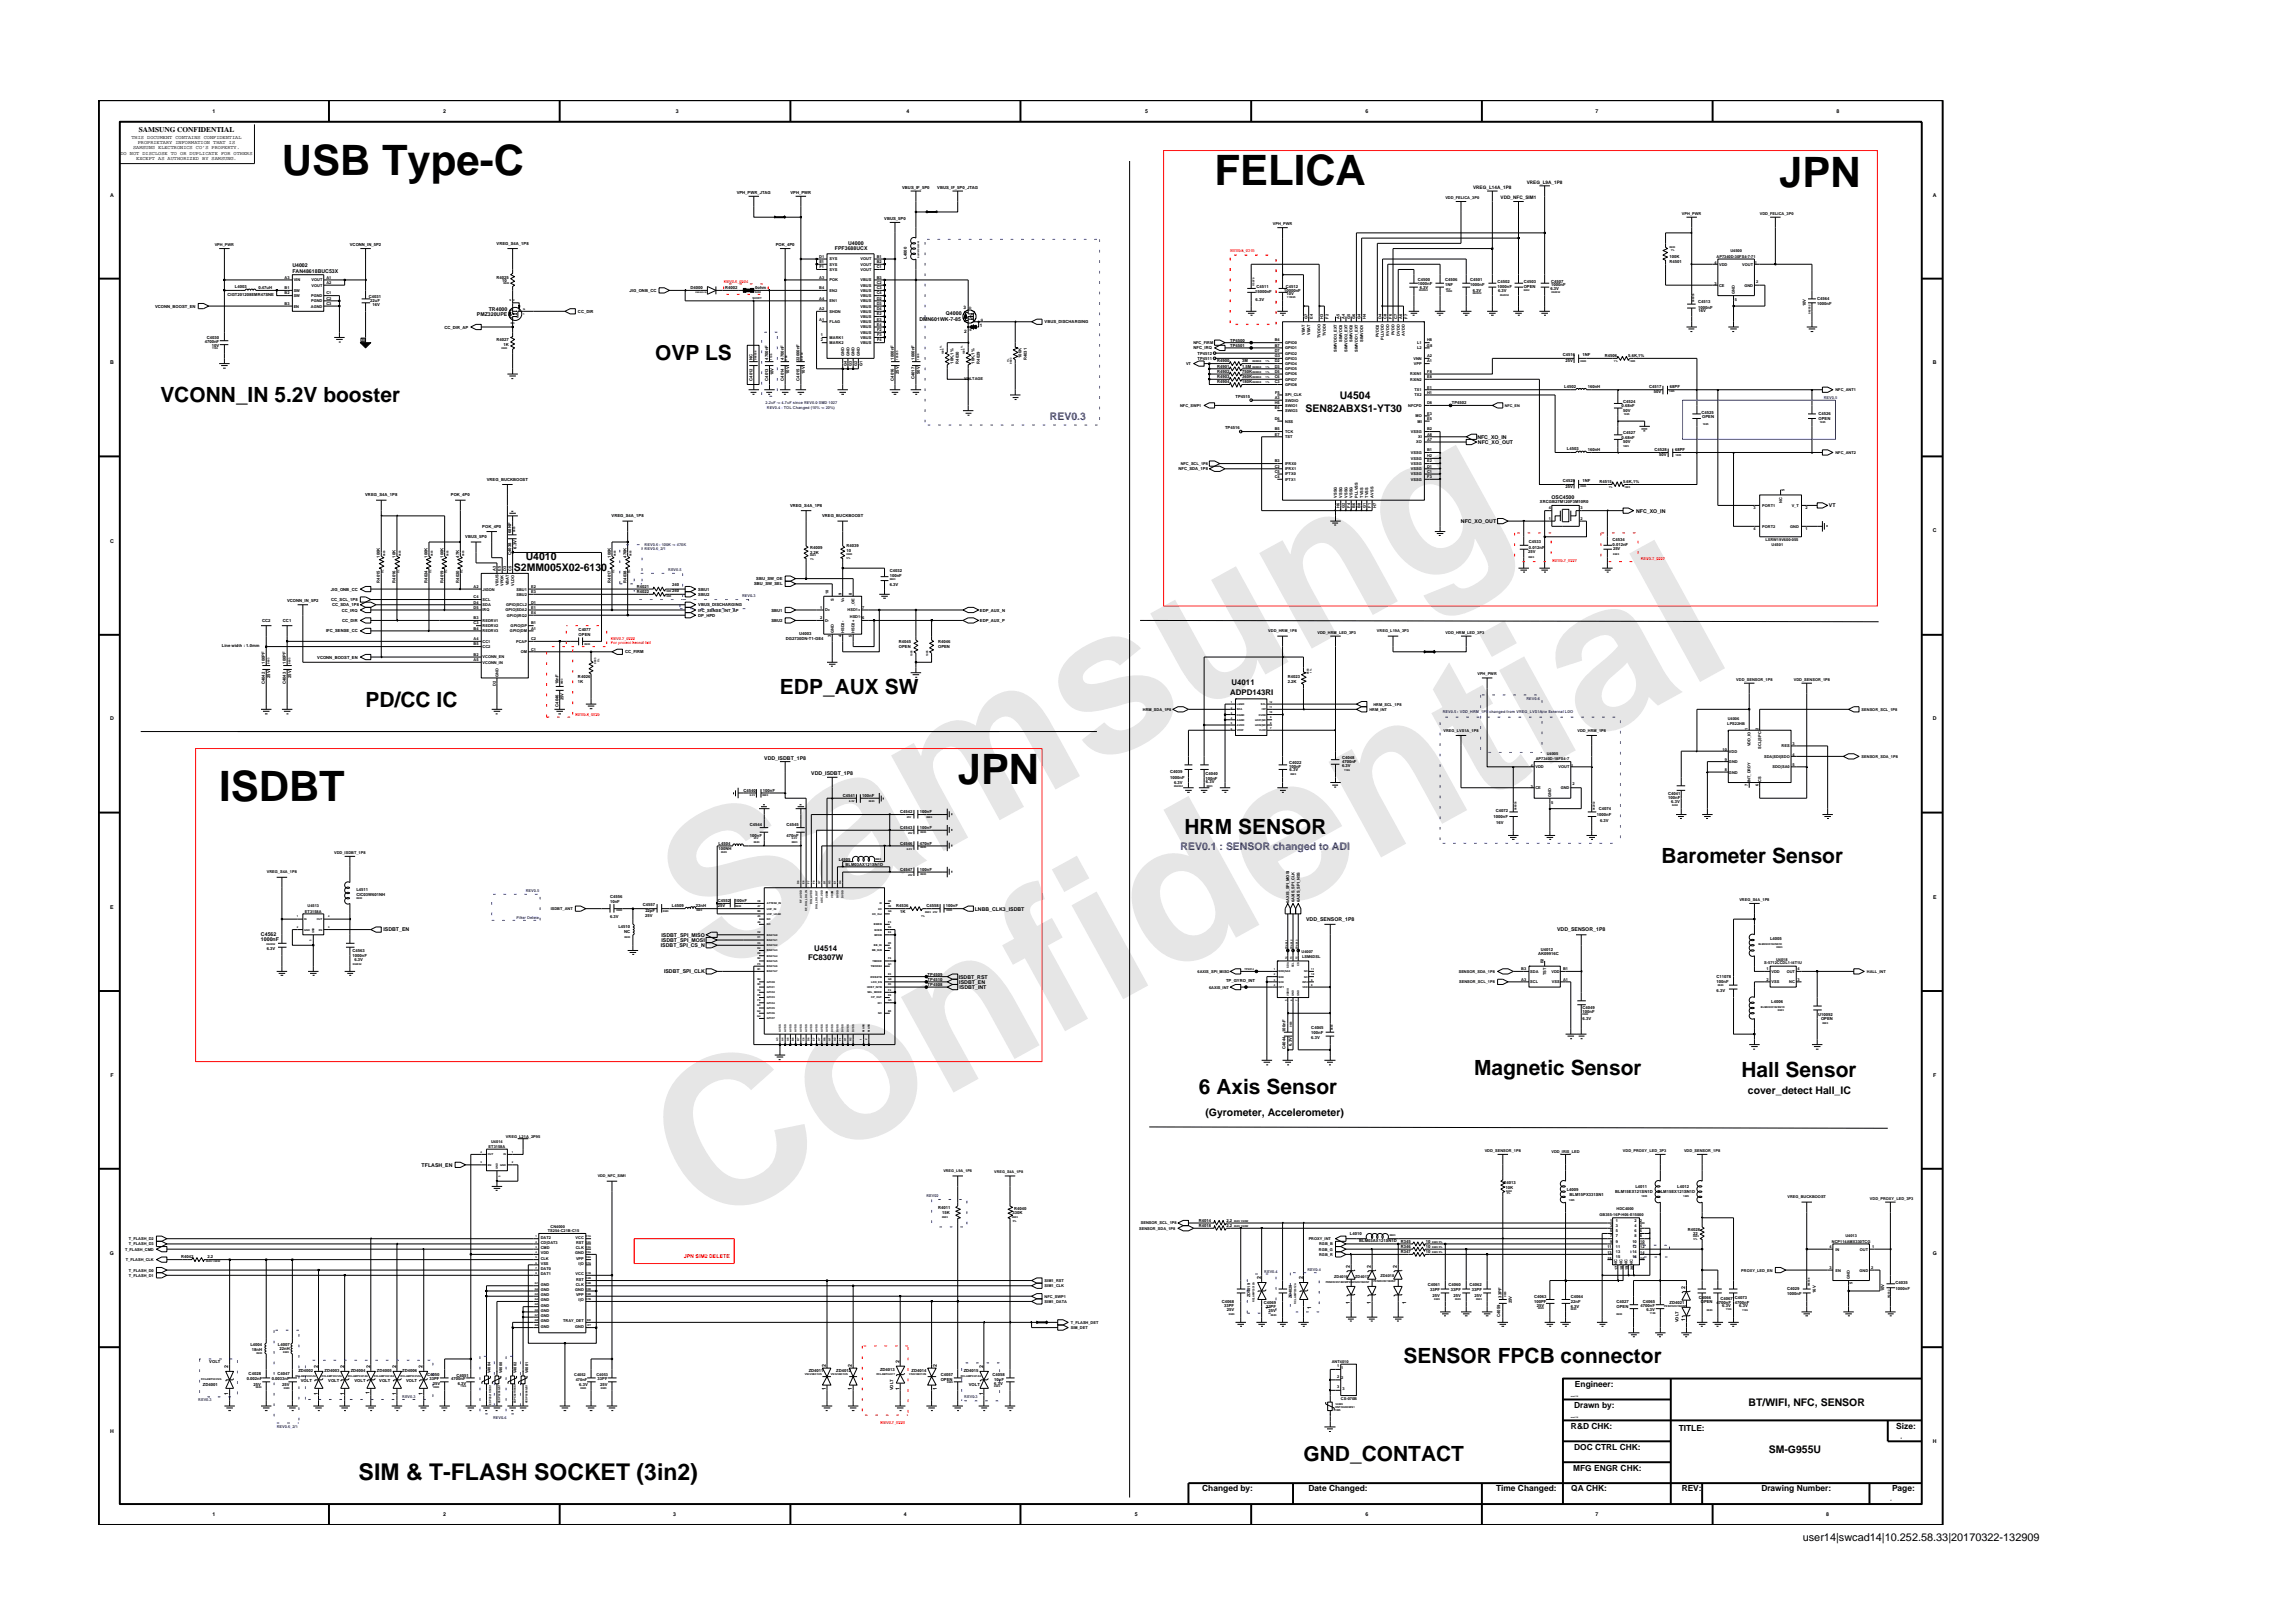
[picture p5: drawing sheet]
<svg xmlns="http://www.w3.org/2000/svg" width="297mm" height="210mm" viewBox="0 0 297 210" stroke-linecap="round" stroke-linejoin="round" font-family="sans-serif">
<defs><g id="words">
<g font-size="26.5" fill="#e6e6e6">
<text x="92.4" y="126.7" transform="rotate(-29 92.4 126.7)">Samsung</text>
<text x="91.1" y="159.4" transform="rotate(-29 91.1 159.4)">Confidential</text>
</g>
<g font-size="5.4">
<text x="36.5" y="22.7">USB Type-C</text>
<text x="157.3" y="23.9">FELICA</text>
<text x="230.5" y="24.2">JPN</text>
<text x="124.1" y="101.5">JPN</text>
<text x="28.4" y="103.7">ISDBT</text>
</g>
<text font-size="3" x="46.5" y="191.7">SIM &amp; T-FLASH SOCKET (3in2)</text>
<g font-size="2.7">
<text x="84.9" y="46.6">OVP LS</text>
<text x="20.8" y="52">VCONN_IN 5.2V booster</text>
<text x="101" y="89.9">EDP_AUX SW</text>
<text x="47.4" y="91.6">PD/CC IC</text>
<text x="153.4" y="108.1">HRM SENSOR</text>
<text x="215.3" y="111.8">Barometer Sensor</text>
<text x="155.3" y="141.8">6 Axis Sensor</text>
<text x="191" y="139.2">Magnetic Sensor</text>
<text x="225.6" y="139.6">Hall Sensor</text>
<text x="181.8" y="176.6">SENSOR FPCB connector</text>
<text x="168.9" y="189.3">GND_CONTACT</text>
</g>
<g font-size="1.4">
<text x="169.1" y="53.4">SEN82ABXS1-YT30</text>
<text x="173.5" y="51.7">U4504</text>
<text x="66.6" y="73.9">S2MM005X02-6130</text>
<text x="68.1" y="72.6">U4010</text>
<text x="226.4" y="141.8">cover_detect Hall_IC</text>
<text x="156.2" y="144.6">(Gyrometer, Accelerometer)</text>
<text x="226.5" y="182.1">BT/WIFI, NFC, SENSOR</text>
<text x="229.1" y="188.2">SM-G955U</text>
<text x="233.5" y="199.7">user14|swcad14|10.252.58.33|20170322-132909</text>
</g>
<g font-size="1.4" fill="#00f">
<text x="136" y="54.4">REV0.3</text>
<text x="152.9" y="110.1">REV0.1 : SENSOR changed to ADI</text>
</g>
<g font-size="1.1">
<text x="204" y="179.7">Engineer:</text>
<text x="203.5" y="185.1">R&amp;D CHK:</text>
<text x="203.9" y="182.4">Drawn by:</text>
<text x="217.5" y="185.4">TITLE:</text>
<text x="245.6" y="185.1">Size:</text>
<text x="203.8" y="190.5">MFG ENGR CHK:</text>
<text x="203.9" y="187.8">DOC CTRL CHK:</text>
<text x="155.7" y="193.2">Changed by:</text>
<text x="169.5" y="193.2">Date Changed:</text>
<text x="193.8" y="193.2">Time Changed:</text>
<text x="203.5" y="193.2">QA CHK:</text>
<text x="217.8" y="193.2">REV:</text>
<text x="228.2" y="193.2">Drawing Number:</text>
<text x="245.1" y="193.2">Page:</text>
</g>
<g font-size="1">
<text x="18" y="17.1">SAMSUNG CONFIDENTIAL</text>
<text x="159.4" y="90">ADPD143RI</text>
<text x="159.5" y="88.7">U4011</text>
<text x="104.7" y="124.4">FC8307W</text>
<text x="105.5" y="123.2">U4514</text>
</g>
<g font-size=".7">
<text x="17" y="18">THIS DOCUMENT CONTAINS CONFIDENTIAL</text>
<text x="27.5" y="14.7">1</text>
<text x="57.4" y="14.7">2</text>
<text x="87.6" y="14.7">3</text>
<text x="117.4" y="14.7">4</text>
<text x="148.3" y="14.7">5</text>
<text x="176.9" y="14.7">6</text>
<text x="206.7" y="14.7">7</text>
<text x="237.9" y="14.7">8</text>
<text x="15.6" y="20">DO NOT DISCLOSE TO OR DUPLICATE FOR OTHERS</text>
<text x="17.2" y="19.4">SAMSUNG ELECTRONICS CO’S PROPERTY.</text>
<text x="17.6" y="20.7">EXCEPT AS AUTHORIZED BY SAMSUNG.</text>
<text x="17.8" y="18.7">PROPRIETARY INFORMATION THAT IS</text>
<text x="14.3" y="25.5">A</text>
<text x="250.4" y="25.5">A</text>
<text x="37.9" y="34.7">U4002</text>
<text x="37.9" y="35.3">FAN48618BUC53X</text>
<text x="108.2" y="32.4">FPF3688UCX</text>
<text x="109.9" y="31.8">U4000</text>
<text x="61.8" y="41">PMZ320UPE</text>
<text x="63.3" y="40.3">TR4000</text>
<text x="119.1" y="41.6">DMN601WK-7-85</text>
<text x="122.5" y="40.8">Q4000</text>
<text x="14.3" y="47.2">B</text>
<text x="250.4" y="47.2">B</text>
<text x="191.4" y="56.8">NFC_XO_IN</text>
<text x="191.5" y="57.5">NFC_XO_OUT</text>
<text x="201" y="64.6">OSC4500</text>
<text x="236.9" y="65.7">VT</text>
<text x="14.3" y="70.3">C</text>
<text x="189.3" y="67.8">NFC_XO_OUT</text>
<text x="211.9" y="66.4">NFC_XO_IN</text>
<text x="250.4" y="68.9">C</text>
<text x="14.3" y="93.3">D</text>
<text x="250.4" y="93.3">D</text>
<text x="99" y="98.4">VDD_ISDBT_1P8</text>
<text x="105.1" y="100.4">VDD_ISDBT_1P8</text>
<text x="14.3" y="117.8">E</text>
<text x="126.3" y="118">LNBB_CLK3_ISDBT</text>
<text x="169.2" y="119.3">VDD_SENSOR_1P8</text>
<text x="250.4" y="116.4">E</text>
<text x="33.8" y="121.9">1000nF</text>
<text x="33.8" y="121.3">C4562</text>
<text x="49.7" y="120.7">ISDBT_EN</text>
<text x="85.6" y="122.7">ISDBT_SPI_CS_N</text>
<text x="85.7" y="122">ISDBT_SPI_MOSI</text>
<text x="85.7" y="121.3">ISDBT_SPI_MISO</text>
<text x="201.7" y="120.7">VDD_SENSOR_1P8</text>
<text x="86" y="126.1">ISDBT_SPI_CLK</text>
<text x="124.2" y="126.8">ISDBT_RST</text>
<text x="124.3" y="127.4">ISDBT_EN</text>
<text x="124.3" y="128.1">ISDBT_INT</text>
<text x="14.3" y="139.5">F</text>
<text x="250.4" y="139.5">F</text>
<text x="54.6" y="151.2">TFLASH_EN</text>
<text x="14.2" y="162.6">G</text>
<text x="163.4" y="165.7" transform="rotate(-90 163.4 165.7)">2</text>
<text x="168.8" y="165.7" transform="rotate(-90 168.8 165.7)">2</text>
<text x="174.9" y="164.3" transform="rotate(-90 174.9 164.3)">2</text>
<text x="177.6" y="164.3" transform="rotate(-90 177.6 164.3)">2</text>
<text x="181" y="164.3" transform="rotate(-90 181 164.3)">2</text>
<text x="218.3" y="167" transform="rotate(-90 218.3 167)">2</text>
<text x="250.4" y="162.6">G</text>
<text x="164.5" y="169.6" transform="rotate(-90 164.5 169.6)">1</text>
<text x="169.9" y="169.6" transform="rotate(-90 169.9 169.6)">1</text>
<text x="174.9" y="169" transform="rotate(-90 174.9 169)">1</text>
<text x="177.6" y="169" transform="rotate(-90 177.6 169)">1</text>
<text x="182.1" y="168.9" transform="rotate(-90 182.1 168.9)">1</text>
<text x="218.3" y="171.1" transform="rotate(-90 218.3 171.1)">1</text>
<text x="29.6" y="177.3" transform="rotate(-90 29.6 177.3)">2</text>
<text x="41.2" y="177.3" transform="rotate(-90 41.2 177.3)">2</text>
<text x="44.6" y="177.3" transform="rotate(-90 44.6 177.3)">2</text>
<text x="47.9" y="177.3" transform="rotate(-90 47.9 177.3)">2</text>
<text x="51.3" y="177.3" transform="rotate(-90 51.3 177.3)">2</text>
<text x="54.7" y="177.3" transform="rotate(-90 54.7 177.3)">2</text>
<text x="107" y="177.1" transform="rotate(-90 107 177.1)">2</text>
<text x="110.3" y="177.1" transform="rotate(-90 110.3 177.1)">2</text>
<text x="116.5" y="176.6" transform="rotate(-90 116.5 176.6)">2</text>
<text x="121.3" y="177.1" transform="rotate(-90 121.3 177.1)">2</text>
<text x="127.4" y="177.3" transform="rotate(-90 127.4 177.3)">2</text>
<text x="14.3" y="185.6">H</text>
<text x="29.6" y="180.7" transform="rotate(-90 29.6 180.7)">1</text>
<text x="41.2" y="180.7" transform="rotate(-90 41.2 180.7)">1</text>
<text x="44.6" y="180.7" transform="rotate(-90 44.6 180.7)">1</text>
<text x="47.9" y="180.6" transform="rotate(-90 47.9 180.6)">1</text>
<text x="51.3" y="180.7" transform="rotate(-90 51.3 180.7)">1</text>
<text x="54.7" y="180.7" transform="rotate(-90 54.7 180.7)">1</text>
<text x="107" y="180" transform="rotate(-90 107 180)">1</text>
<text x="110.3" y="180" transform="rotate(-90 110.3 180)">1</text>
<text x="116.5" y="180" transform="rotate(-90 116.5 180)">1</text>
<text x="121.3" y="180" transform="rotate(-90 121.3 180)">1</text>
<text x="127.4" y="180.7" transform="rotate(-90 127.4 180.7)">1</text>
<text x="250.4" y="187">H</text>
<text x="27.5" y="196.4">1</text>
<text x="57.4" y="196.4">2</text>
<text x="87.2" y="196.4">3</text>
<text x="117.1" y="196.4">4</text>
<text x="147" y="196.4">5</text>
<text x="176.9" y="196.4">6</text>
<text x="206.7" y="196.4">7</text>
<text x="236.6" y="196.4">8</text>
</g>
<text font-size=".7" fill="#f00" x="88.6" y="163">JPN SIM2 DELETE</text>
<g font-size=".6">
<text x="197.8" y="23.8">VREG_L9A_1P8</text>
<text x="190.8" y="24.5">VREG_L14A_1P8</text>
<text x="194.4" y="25.8">VDD_NFC_SIM1</text>
<text x="124.8" y="40.1">3</text>
<text x="124.9" y="43.1">2</text>
<text x="126.9" y="42.4">1</text>
</g>
<g font-size=".5">
<text x="95.4" y="25.1">VPH_PWR_JTAG</text>
<text x="102.4" y="25.1">VPH_PWR</text>
<text x="114.5" y="28.5">VBUS_5P0</text>
<text x="116.9" y="24.4">VBUS_IF_5P0</text>
<text x="121.4" y="24.4">VBUS_IF_5P0_JTAG</text>
<text x="164.9" y="29.2">VPH_PWR</text>
<text x="187.2" y="25.8">VDD_FELICA_3P0</text>
<text x="217.9" y="27.8">VPH_PWR</text>
<text x="228" y="27.8">VDD_FELICA_3P0</text>
<text x="27.8" y="31.9">VPH_PWR</text>
<text x="45.3" y="31.9">VCONN_IN_5P2</text>
<text x="64.3" y="31.7">VREG_S4A_1P8</text>
<text x="100.5" y="31.9">POK_4P0</text>
<text x="106.1" y="33.4">D1</text>
<text x="106.1" y="34.1">E1</text>
<text x="106.2" y="34.8">F1</text>
<text x="107.5" y="34.4">SYS</text>
<text x="107.5" y="35.1">SYS</text>
<text x="107.5" y="33.7">SYS</text>
<text x="111.5" y="35.1">VOUT</text>
<text x="111.5" y="33.7">VOUT</text>
<text x="111.5" y="34.4">VOUT</text>
<text x="113.6" y="34.8">C1</text>
<text x="113.6" y="33.4">B1</text>
<text x="113.6" y="34.1">B2</text>
<text x="117.5" y="33.6" transform="rotate(-90 117.5 33.6)">L4000</text>
<text x="216.3" y="34.1">R4501</text>
<text x="216.3" y="33.4">100K</text>
<text x="222.1" y="34.2">4</text>
<text x="222.4" y="33.4">AP7340D-30FS4-7-71</text>
<text x="222.7" y="34.4">VDD</text>
<text x="224.2" y="32.7">U4500</text>
<text x="225.7" y="34.4">VOUT</text>
<text x="227.3" y="34.2">1</text>
<text x="20.1" y="39.9">VCONN_BOOST_EN</text>
<text x="29.5" y="38.3">CIGT201208EMR47SNE</text>
<text x="30.4" y="37.3">L4003</text>
<text x="33.5" y="37.5">0.47uH</text>
<text x="36.9" y="36.1">A3</text>
<text x="36.9" y="37.5">B1</text>
<text x="36.9" y="38.1">B2</text>
<text x="36.9" y="39.5">B3</text>
<text x="38" y="36.5">VIN</text>
<text x="38" y="37.8">SW</text>
<text x="38" y="38.5">SW</text>
<text x="38" y="39.8">EN</text>
<text x="40.3" y="39.8">AGND</text>
<text x="40.3" y="38.5">PGND</text>
<text x="40.3" y="39.2">PGND</text>
<text x="40.4" y="36.5">VOUT</text>
<text x="40.4" y="37.1">VOUT</text>
<text x="42.3" y="38.1">C1</text>
<text x="42.3" y="38.8">C2</text>
<text x="42.3" y="39.5">C3</text>
<text x="42.3" y="36.1">A1</text>
<text x="42.3" y="36.8">A2</text>
<text x="47.8" y="38.6">C4031</text>
<text x="48" y="39.1">22uF</text>
<text x="48.3" y="39.7">16V</text>
<text x="64.3" y="36.1">R4025</text>
<text x="65.1" y="36.5">10</text>
<text x="74.9" y="40.5">CC_DIR</text>
<text x="81.6" y="37.8">JIG_ONB_CC</text>
<text x="89.4" y="37.5">D4000</text>
<text x="93.9" y="37.5">R4002</text>
<text x="97.8" y="37.5">0ohm</text>
<text x="106.1" y="41.5">A1</text>
<text x="106.1" y="40.2">A2</text>
<text x="106.1" y="36.1">A3</text>
<text x="106.1" y="38.8">A4</text>
<text x="106.1" y="37.5">B4</text>
<text x="107.5" y="41.9">FLAG</text>
<text x="107.5" y="40.5">SHDN</text>
<text x="107.5" y="36.5">POK</text>
<text x="107.5" y="39.2">EN1</text>
<text x="107.5" y="37.8">EN2</text>
<text x="111.5" y="39.2">VBUS</text>
<text x="111.5" y="39.8">VBUS</text>
<text x="111.5" y="40.5">VBUS</text>
<text x="111.5" y="37.1">VBUS</text>
<text x="111.5" y="37.8">VBUS</text>
<text x="111.5" y="38.5">VBUS</text>
<text x="111.5" y="36.5">VBUS</text>
<text x="111.5" y="41.2">VBUS</text>
<text x="111.5" y="41.9">VBUS</text>
<text x="113.6" y="36.8">C2</text>
<text x="113.6" y="37.5">C3</text>
<text x="113.6" y="38.1">C4</text>
<text x="113.6" y="38.8">D2</text>
<text x="113.6" y="39.5">D3</text>
<text x="113.6" y="40.2">D4</text>
<text x="113.6" y="36.1">B3</text>
<text x="113.6" y="40.9">E2</text>
<text x="113.6" y="41.5">E3</text>
<text x="135.3" y="41.9">VBUS_DISCHARGING</text>
<text x="162.6" y="38">15000nF</text>
<text x="162.7" y="39">6.3V</text>
<text x="162.8" y="37.3">C4511</text>
<text x="166.3" y="37.8">10000nF</text>
<text x="166.6" y="37.3">C4512</text>
<text x="166.7" y="38.2">10V</text>
<text x="169.4" y="41.3" transform="rotate(-90 169.4 41.3)">G7</text>
<text x="170.1" y="41.3" transform="rotate(-90 170.1 41.3)">E4</text>
<text x="171.4" y="41.3" transform="rotate(-90 171.4 41.3)">H3</text>
<text x="172.1" y="41.3" transform="rotate(-90 172.1 41.3)">F2</text>
<text x="173.5" y="41.3" transform="rotate(-90 173.5 41.3)">A5</text>
<text x="174.2" y="41.3" transform="rotate(-90 174.2 41.3)">A4</text>
<text x="174.9" y="41.3" transform="rotate(-90 174.9 41.3)">G5</text>
<text x="175.6" y="41.3" transform="rotate(-90 175.6 41.3)">G6</text>
<text x="176.2" y="41.3" transform="rotate(-90 176.2 41.3)">G4</text>
<text x="176.9" y="41.3" transform="rotate(-90 176.9 41.3)">H4</text>
<text x="178.9" y="41.3" transform="rotate(-90 178.9 41.3)">D4</text>
<text x="179.6" y="41.3" transform="rotate(-90 179.6 41.3)">C8</text>
<text x="180.3" y="41.3" transform="rotate(-90 180.3 41.3)">F6</text>
<text x="181" y="41.3" transform="rotate(-90 181 41.3)">C7</text>
<text x="181.7" y="41.3" transform="rotate(-90 181.7 41.3)">A6</text>
<text x="182.3" y="41.3" transform="rotate(-90 182.3 41.3)">F7</text>
<text x="183.7" y="36.9">1000nF</text>
<text x="183.7" y="36.4">C4500</text>
<text x="183.9" y="37.5">6.3V</text>
<text x="187.2" y="37.1">1NF</text>
<text x="187.2" y="36.4">C4506</text>
<text x="190.4" y="36.4">C4501</text>
<text x="190.4" y="37.1">1000nF</text>
<text x="190.8" y="37.8">6.3V</text>
<text x="194" y="37.3">1000nF</text>
<text x="194" y="36.6">C4502</text>
<text x="194.1" y="37.8">6.3V</text>
<text x="197.4" y="36.6">C4503</text>
<text x="197.4" y="37.3">OPEN</text>
<text x="200.8" y="37.5">6.3V</text>
<text x="200.9" y="37.1">1000nF</text>
<text x="200.9" y="36.6">C4507</text>
<text x="220" y="39.3">C4513</text>
<text x="220" y="40">1000nF</text>
<text x="220" y="40.4">16V</text>
<text x="222.1" y="36.9">3</text>
<text x="222.7" y="37.1">CE</text>
<text x="224.7" y="39">5</text>
<text x="224.7" y="38.1" transform="rotate(-90 224.7 38.1)">GND</text>
<text x="226" y="37.1">GND</text>
<text x="227.5" y="36.6">2</text>
<text x="233.9" y="39.7" transform="rotate(-90 233.9 39.7)">10V</text>
<text x="235.4" y="39.5">1000nF</text>
<text x="235.4" y="38.8">C4564</text>
<text x="26.5" y="44.4">4700nF</text>
<text x="26.8" y="43.9">C4030</text>
<text x="27.4" y="44.9">10V</text>
<text x="57.6" y="42.6">CC_DIR_AP</text>
<text x="64.3" y="44.1">R4027</text>
<text x="65.2" y="44.8">1K</text>
<text x="97.5" y="46.6" transform="rotate(-90 97.5 46.6)">NC</text>
<text x="99.5" y="46.6" transform="rotate(-90 99.5 46.6)">4700nF</text>
<text x="101.5" y="46.6" transform="rotate(-90 101.5 46.6)">4700nF</text>
<text x="103.6" y="46.8" transform="rotate(-90 103.6 46.8)">22000nF</text>
<text x="106.3" y="43.6">1</text>
<text x="106.3" y="44.2">2</text>
<text x="107.5" y="44.6">MARK2</text>
<text x="107.5" y="43.9">MARK1</text>
<text x="109.3" y="46.1" transform="rotate(-90 109.3 46.1)">GND</text>
<text x="109.7" y="47.4" transform="rotate(-90 109.7 47.4)">G4</text>
<text x="110" y="46.1" transform="rotate(-90 110 46.1)">GND</text>
<text x="110.4" y="47.4" transform="rotate(-90 110.4 47.4)">G3</text>
<text x="110.7" y="46.1" transform="rotate(-90 110.7 46.1)">GND</text>
<text x="111" y="47.4" transform="rotate(-90 111 47.4)">G2</text>
<text x="111.4" y="46.1" transform="rotate(-90 111.4 46.1)">GND</text>
<text x="111.5" y="43.2">VBUS</text>
<text x="111.5" y="43.9">VBUS</text>
<text x="111.5" y="44.6">VBUS</text>
<text x="111.5" y="42.5">VBUS</text>
<text x="111.7" y="47.4" transform="rotate(-90 111.7 47.4)">G1</text>
<text x="113.6" y="42.2">E4</text>
<text x="113.6" y="42.9">F2</text>
<text x="113.6" y="43.6">F3</text>
<text x="113.6" y="44.2">F4</text>
<text x="115.8" y="46.6" transform="rotate(-90 115.8 46.6)">1000nF</text>
<text x="118.5" y="46.6" transform="rotate(-90 118.5 46.6)">1000nF</text>
<text x="123.5" y="47.1" transform="rotate(-90 123.5 47.1)">10K,1%</text>
<text x="124.2" y="47.1" transform="rotate(-90 124.2 47.1)">R4030</text>
<text x="126.2" y="47.1" transform="rotate(-90 126.2 47.1)">10K,1%</text>
<text x="126.9" y="47.1" transform="rotate(-90 126.9 47.1)">R4029</text>
<text x="132.3" y="46.4" transform="rotate(-90 132.3 46.4)">100K</text>
<text x="133" y="46.7" transform="rotate(-90 133 46.7)">R4031</text>
<text x="153.6" y="47.3">VT</text>
<text x="154.6" y="44.6">NFC_FIRM</text>
<text x="154.6" y="45.3">NFC_IRQ</text>
<text x="155.1" y="45.9">TP4512</text>
<text x="155.1" y="46.6">TP4511</text>
<text x="157.7" y="47.6">R4901</text>
<text x="157.7" y="46.9">R4900</text>
<text x="159.4" y="44.9">TP4501</text>
<text x="159.4" y="44.3">TP4500</text>
<text x="160.9" y="47.6">1.5M</text>
<text x="160.9" y="46.9">3M</text>
<text x="165.1" y="46.3">G3</text>
<text x="165.1" y="46.9">D2</text>
<text x="165.1" y="47.6">D3</text>
<text x="165.1" y="45.6">D7</text>
<text x="165.1" y="44.2">B4</text>
<text x="165.1" y="44.9">B7</text>
<text x="166.5" y="47.3">GPIO4</text>
<text x="166.5" y="48">GPIO5</text>
<text x="166.5" y="44.6">GPIO0</text>
<text x="166.5" y="46.6">GPIO3</text>
<text x="166.5" y="45.9">GPIO2</text>
<text x="166.5" y="45.3">GPIO1</text>
<text x="169" y="43.4" transform="rotate(-90 169 43.4)">VBAT</text>
<text x="169.7" y="43.4" transform="rotate(-90 169.7 43.4)">VBAT</text>
<text x="171.1" y="43.8" transform="rotate(-90 171.1 43.8)">TVDDO</text>
<text x="171.7" y="43.5" transform="rotate(-90 171.7 43.5)">TVDDI</text>
<text x="173.2" y="45.6" transform="rotate(-90 173.2 45.6)">SIMVDD3_EXT</text>
<text x="173.9" y="44.3" transform="rotate(-90 173.9 44.3)">SIMVDD3</text>
<text x="174.5" y="45.6" transform="rotate(-90 174.5 45.6)">SIMVDD2_EXT</text>
<text x="175.2" y="44.3" transform="rotate(-90 175.2 44.3)">SIMVDD2</text>
<text x="175.9" y="45.6" transform="rotate(-90 175.9 45.6)">SIMVDD1_EXT</text>
<text x="176.6" y="44.3" transform="rotate(-90 176.6 44.3)">SIMVDD1</text>
<text x="178.6" y="43.7" transform="rotate(-90 178.6 43.7)">PVDD2</text>
<text x="179.3" y="44.1" transform="rotate(-90 179.3 44.1)">PLLVDD</text>
<text x="180" y="43.5" transform="rotate(-90 180 43.5)">RVDD</text>
<text x="180.6" y="43.4" transform="rotate(-90 180.6 43.4)">PVDD</text>
<text x="181.3" y="43.5" transform="rotate(-90 181.3 43.5)">DVDD</text>
<text x="182" y="43.5" transform="rotate(-90 182 43.5)">AVDD</text>
<text x="183.1" y="46.6">VNN</text>
<text x="183.2" y="47.3">VPP</text>
<text x="183.6" y="44.6">L1</text>
<text x="183.6" y="45.3">L2</text>
<text x="184.9" y="44.9">G8</text>
<text x="184.9" y="44.2">H8</text>
<text x="184.9" y="46.9">A1</text>
<text x="184.9" y="46.3">A2</text>
<text x="202.5" y="46.1">C4516</text>
<text x="202.8" y="46.9">25V</text>
<text x="205" y="46.1">1NF</text>
<text x="207.9" y="46.3">R4506</text>
<text x="210.9" y="46.3">5.6K,1%</text>
<text x="97.5" y="49.3" transform="rotate(-90 97.5 49.3)">C4012</text>
<text x="99.5" y="49.3" transform="rotate(-90 99.5 49.3)">C4013</text>
<text x="100.2" y="48.6" transform="rotate(-90 100.2 48.6)">10V</text>
<text x="101.5" y="49.3" transform="rotate(-90 101.5 49.3)">C4014</text>
<text x="102.2" y="48.5" transform="rotate(-90 102.2 48.5)">10V</text>
<text x="103.6" y="49.3" transform="rotate(-90 103.6 49.3)">C4015</text>
<text x="104.3" y="48.5" transform="rotate(-90 104.3 48.5)">10V</text>
<text x="115.8" y="49.3" transform="rotate(-90 115.8 49.3)">C4016</text>
<text x="116.4" y="48.5" transform="rotate(-90 116.4 48.5)">25V</text>
<text x="118.5" y="49.1" transform="rotate(-90 118.5 49.1)">C4017</text>
<text x="119.2" y="48.5" transform="rotate(-90 119.2 48.5)">50V</text>
<text x="124.9" y="49.2">VOLTAGE</text>
<text x="152.9" y="52.7">NFC_SWP1</text>
<text x="157.7" y="49">R4903</text>
<text x="157.7" y="49.6">R4904</text>
<text x="157.7" y="48.3">R4902</text>
<text x="160" y="51.5">TP4515</text>
<text x="160.9" y="49">360K</text>
<text x="160.9" y="48.3">750K</text>
<text x="160.9" y="49.6">180K</text>
<text x="165.1" y="49.7">C3</text>
<text x="165.1" y="49">C6</text>
<text x="165.1" y="52.4">H5</text>
<text x="165.1" y="48.3">D5</text>
<text x="165.1" y="51.7">A3</text>
<text x="165.2" y="53">E6</text>
<text x="165.2" y="51">F5</text>
<text x="166.5" y="50">GPIO8</text>
<text x="166.5" y="49.3">GPIO7</text>
<text x="166.5" y="52.7">SWIO1</text>
<text x="166.5" y="51.4">SPI_CLK</text>
<text x="166.5" y="48.6">GPIO6</text>
<text x="166.5" y="52">SWDIO</text>
<text x="166.5" y="53.4">SWIO3</text>
<text x="182.4" y="52.7">NFCPD</text>
<text x="182.7" y="48.6">RXIN1</text>
<text x="182.7" y="49.3">RXIN2</text>
<text x="183.2" y="50.7">TX1</text>
<text x="183.2" y="51.4">TX2</text>
<text x="184.9" y="52.4">D8</text>
<text x="184.9" y="51">H1</text>
<text x="184.9" y="50.3">E1</text>
<text x="184.9" y="53.7">E3</text>
<text x="184.9" y="49">E8</text>
<text x="184.9" y="48.3">F8</text>
<text x="188.1" y="52.4">TP4502</text>
<text x="194.9" y="52.7">NFC_EN</text>
<text x="202.6" y="50.3">L4502</text>
<text x="205.7" y="50.3">160nH</text>
<text x="210.1" y="52.7">0.68nF</text>
<text x="210.3" y="53.4">50V</text>
<text x="210.3" y="52.2">C4524</text>
<text x="213.7" y="50.3">C4517</text>
<text x="214.2" y="50.9">50V</text>
<text x="216.3" y="50.3">68PF</text>
<text x="220.4" y="53.6">C4525</text>
<text x="235.6" y="53.7">C4526</text>
<text x="237.8" y="50.7">NFC_ANT1</text>
<text x="158.7" y="55.6">TP4516</text>
<text x="165.1" y="59.9">B3</text>
<text x="165.1" y="55.8">B5</text>
<text x="165.1" y="54.4">D6</text>
<text x="165.2" y="56.4">E7</text>
<text x="166.5" y="56.1">TCK</text>
<text x="166.5" y="54.7">NSS</text>
<text x="166.5" y="56.8">TST</text>
<text x="182.8" y="58.8">VSSG</text>
<text x="182.8" y="56.1">VSSG</text>
<text x="182.8" y="59.6">VSSG</text>
<text x="183.4" y="54.1">MO</text>
<text x="183.4" y="57.4">XO</text>
<text x="183.6" y="54.7">MI</text>
<text x="183.7" y="56.8">XI</text>
<text x="184.9" y="57.1">A7</text>
<text x="184.9" y="56.4">A8</text>
<text x="184.9" y="58.5">B1</text>
<text x="184.9" y="55.8">B2</text>
<text x="184.9" y="59.1">H2</text>
<text x="184.9" y="59.9">E2</text>
<text x="184.9" y="54.4">E5</text>
<text x="203" y="58.3">L4503</text>
<text x="205.7" y="58.4">160nH</text>
<text x="210.1" y="56.8">0.68nF</text>
<text x="210.3" y="56.2">C4527</text>
<text x="210.3" y="57.4">50V</text>
<text x="214.3" y="58.4">C4528</text>
<text x="214.9" y="59">50V</text>
<text x="217" y="58.4">68PF</text>
<text x="220.5" y="54.2">OPEN</text>
<text x="235.6" y="54.4">OPEN</text>
<text x="237.8" y="58.8">NFC_ANT2</text>
<text x="47.3" y="64.3">VREG_S4A_1P8</text>
<text x="58.4" y="64.3">POK_4P0</text>
<text x="63.1" y="62.3">VREG_BUCKBOOST</text>
<text x="102.3" y="65.7">VREG_S4A_1P8</text>
<text x="152.7" y="60.9">NFC_SDA_1P8</text>
<text x="153" y="60.2">NFC_SCL_1P8</text>
<text x="165.1" y="60.6">C2</text>
<text x="165.1" y="61.9">C4</text>
<text x="165.1" y="61.3">C5</text>
<text x="166.5" y="60.9">IFRX1</text>
<text x="166.5" y="62.3">IFTX1</text>
<text x="166.5" y="61.6">IFTX0</text>
<text x="166.5" y="60.2">IFRX0</text>
<text x="173.2" y="64.5" transform="rotate(-90 173.2 64.5)">VSSG</text>
<text x="173.5" y="65.8" transform="rotate(-90 173.5 65.8)">H6</text>
<text x="173.9" y="64.5" transform="rotate(-90 173.9 64.5)">VSSG</text>
<text x="174.2" y="65.8" transform="rotate(-90 174.2 65.8)">G2</text>
<text x="174.5" y="64.5" transform="rotate(-90 174.5 64.5)">VSSG</text>
<text x="174.9" y="65.8" transform="rotate(-90 174.9 65.8)">F4</text>
<text x="175.2" y="64.5" transform="rotate(-90 175.2 64.5)">VSSG</text>
<text x="175.6" y="65.8" transform="rotate(-90 175.6 65.8)">B6</text>
<text x="175.9" y="64.5" transform="rotate(-90 175.9 64.5)">PLLVSS</text>
<text x="176.2" y="65.8" transform="rotate(-90 176.2 65.8)">B8</text>
<text x="176.6" y="64.5" transform="rotate(-90 176.6 64.5)">TVSS</text>
<text x="176.9" y="65.8" transform="rotate(-90 176.9 65.8)">G1</text>
<text x="177.3" y="64.5" transform="rotate(-90 177.3 64.5)">TVSS</text>
<text x="177.6" y="65.8" transform="rotate(-90 177.6 65.8)">F1</text>
<text x="177.9" y="64.5" transform="rotate(-90 177.9 64.5)">AVSS</text>
<text x="178.3" y="65.8" transform="rotate(-90 178.3 65.8)">H7</text>
<text x="182.8" y="60.9">VSSG</text>
<text x="182.8" y="61.6">VSSG</text>
<text x="182.8" y="62.3">VSSG</text>
<text x="182.8" y="60.2">VSSG</text>
<text x="184.9" y="60.6">D1</text>
<text x="184.9" y="61.3">C1</text>
<text x="184.9" y="61.9">F3</text>
<text x="199.5" y="65.2">XRCGB27M120F3M10R0</text>
<text x="200.7" y="66">4</text>
<text x="202.5" y="62.4">C4529</text>
<text x="202.8" y="63.3">25V</text>
<text x="204.8" y="66">3</text>
<text x="205" y="62.4">1NF</text>
<text x="207.2" y="62.6">R4515</text>
<text x="210.3" y="62.6">5.6K,1%</text>
<text x="227.1" y="66">3</text>
<text x="228.3" y="65.7">PORT1</text>
<text x="230.8" y="65.2" transform="rotate(-90 230.8 65.2)">NC</text>
<text x="231.2" y="63.6" transform="rotate(-90 231.2 63.6)">5</text>
<text x="232.1" y="65.7">V_T</text>
<text x="233.9" y="66">2</text>
<text x="60.3" y="69.7">VBUS_5P0</text>
<text x="62.5" y="68.4">POK_4P0</text>
<text x="66.2" y="71.9" transform="rotate(-90 66.2 71.9)">C4038</text>
<text x="66.2" y="69" transform="rotate(-90 66.2 69)">68NF</text>
<text x="66.9" y="71.1" transform="rotate(-90 66.9 71.1)">6.3V</text>
<text x="79.2" y="67">VREG_S4A_1P8</text>
<text x="104.9" y="71.7">2.2K</text>
<text x="104.9" y="71.1">R4009</text>
<text x="106.5" y="67">VREG_BUCKBOOST</text>
<text x="109.7" y="71.6">10</text>
<text x="109.7" y="70.9">R4039</text>
<text x="197.9" y="71.6">25V</text>
<text x="198.1" y="70.4">C4533</text>
<text x="198.1" y="71.1">0.012nF</text>
<text x="200.7" y="67.3">1</text>
<text x="204.8" y="67.3">2</text>
<text x="208.9" y="70.7">0.012nF</text>
<text x="208.9" y="70">C4534</text>
<text x="209" y="71.3">25V</text>
<text x="227.1" y="68.7">4</text>
<text x="228.3" y="68.4">PORT2</text>
<text x="228.7" y="70.1">LXRW19V600-055</text>
<text x="229.5" y="70.7">U4501</text>
<text x="231.9" y="68.4">GND</text>
<text x="233.9" y="68.7">1</text>
<text x="42.9" y="76.5">JIG_ONB_CC</text>
<text x="42.9" y="77.9">CC_SCL_1P8</text>
<text x="49.2" y="75.5" transform="rotate(-90 49.2 75.5)">R4015</text>
<text x="49.2" y="72.2" transform="rotate(-90 49.2 72.2)">100K</text>
<text x="51.3" y="75.5" transform="rotate(-90 51.3 75.5)">R4016</text>
<text x="51.3" y="72.2" transform="rotate(-90 51.3 72.2)">10K</text>
<text x="55.4" y="75.5" transform="rotate(-90 55.4 75.5)">R4024</text>
<text x="55.4" y="72.2" transform="rotate(-90 55.4 72.2)">100K</text>
<text x="57.4" y="75.5" transform="rotate(-90 57.4 75.5)">R4019</text>
<text x="57.4" y="72.2" transform="rotate(-90 57.4 72.2)">100K</text>
<text x="59.5" y="75.5" transform="rotate(-90 59.5 75.5)">R4020</text>
<text x="59.5" y="72.2" transform="rotate(-90 59.5 72.2)">47K</text>
<text x="61.3" y="77.5">C4</text>
<text x="61.3" y="76.2">A2</text>
<text x="62.5" y="77.9">SCL</text>
<text x="62.5" y="76.5">JIGON</text>
<text x="64.2" y="73.9" transform="rotate(-90 64.2 73.9)">A3</text>
<text x="64.6" y="75.9" transform="rotate(-90 64.6 75.9)">VBUS</text>
<text x="64.9" y="73.9" transform="rotate(-90 64.9 73.9)">E5</text>
<text x="65.2" y="75.9" transform="rotate(-90 65.2 75.9)">VPOK</text>
<text x="65.6" y="73.9" transform="rotate(-90 65.6 73.9)">D3</text>
<text x="65.9" y="75.8" transform="rotate(-90 65.9 75.8)">VBAT</text>
<text x="66.3" y="73.9" transform="rotate(-90 66.3 73.9)">C5</text>
<text x="66.6" y="75.9" transform="rotate(-90 66.6 75.9)">VLDO</text>
<text x="66.9" y="76.5">SBU1</text>
<text x="66.9" y="77.2">SBU2</text>
<text x="68.8" y="76.2">E2</text>
<text x="68.8" y="76.8">E3</text>
<text x="79.1" y="75.5" transform="rotate(-90 79.1 75.5)">R4017</text>
<text x="79.1" y="72.2" transform="rotate(-90 79.1 72.2)">100K</text>
<text x="81.1" y="75.5" transform="rotate(-90 81.1 75.5)">R4038</text>
<text x="81.1" y="72.2" transform="rotate(-90 81.1 72.2)">470K</text>
<text x="82.5" y="76.1">R4021</text>
<text x="82.5" y="76.8">R4022</text>
<text x="87.1" y="76">240</text>
<text x="87.1" y="76.7">240</text>
<text x="90.5" y="76.5">SBU1</text>
<text x="90.5" y="77.2">SBU2</text>
<text x="97.7" y="75.8">SBU_SW_SEL</text>
<text x="98" y="75.2">SBU_SW_OE</text>
<text x="107.3" y="77" transform="rotate(-90 107.3 77)">10</text>
<text x="108" y="77.8" transform="rotate(-90 108 77.8)">S</text>
<text x="109" y="77.1" transform="rotate(-90 109 77.1)">9</text>
<text x="110.3" y="77.1" transform="rotate(-90 110.3 77.1)">8</text>
<text x="115.3" y="76">6.3V</text>
<text x="115.3" y="74.1">C4032</text>
<text x="115.3" y="74.8">100nF</text>
<text x="28.7" y="83.8">Line width : 1.0mm</text>
<text x="33.9" y="80.6">CC2</text>
<text x="36.7" y="80.6">CC1</text>
<text x="37.2" y="78">VCONN_IN_5P2</text>
<text x="42.2" y="81.9">IFC_SENSE_CC</text>
<text x="43" y="78.5">CC_SDA_1P8</text>
<text x="44.3" y="79.2">CC_IRQ</text>
<text x="44.3" y="80.6">CC_DIR</text>
<text x="61.3" y="78.9">D5</text>
<text x="61.3" y="80.9">C3</text>
<text x="61.3" y="78.2">D4</text>
<text x="61.3" y="82.9">A4</text>
<text x="61.3" y="80.2">B3</text>
<text x="61.3" y="81.6">B4</text>
<text x="61.3" y="83.6">B5</text>
<text x="62.5" y="79.2">IRQ</text>
<text x="62.5" y="81.2">REDRV2</text>
<text x="62.5" y="78.5">SDA</text>
<text x="62.5" y="83.3">CC1</text>
<text x="62.5" y="80.6">REDRV1</text>
<text x="62.5" y="81.9">REDRV3</text>
<text x="62.5" y="83.9">CC2</text>
<text x="65.5" y="79.2">GPIO|SDA2</text>
<text x="65.6" y="78.5">GPIO|SCL2</text>
<text x="65.7" y="79.9">GPIO|IRQ2</text>
<text x="66.1" y="81.9">GPIO|DM</text>
<text x="66.1" y="81.2">GPIO|DP</text>
<text x="66.9" y="83.3">PCAP</text>
<text x="68.8" y="82.9">C2</text>
<text x="68.8" y="78.2">D1</text>
<text x="68.8" y="80.9">B1</text>
<text x="68.8" y="81.6">A1</text>
<text x="68.8" y="78.9">E1</text>
<text x="68.8" y="79.5">E4</text>
<text x="75" y="82.4">OPEN</text>
<text x="75" y="81.7">C4077</text>
<text x="90.5" y="78.5">VBUS_DISCHARGING</text>
<text x="90.5" y="79.9">DP_HPD</text>
<text x="90.5" y="79.2">IFC_SENSE_INT_AP</text>
<text x="99.9" y="80.6">SBU2</text>
<text x="99.9" y="79.2">SBU1</text>
<text x="101.8" y="82.9">DG2730DN-T1-GE4</text>
<text x="103.5" y="82.2">U4003</text>
<text x="106.3" y="78.9">1</text>
<text x="106.3" y="80.2">2</text>
<text x="106.9" y="79.2">D+</text>
<text x="106.9" y="80.6">D-</text>
<text x="107.6" y="82.5" transform="rotate(-90 107.6 82.5)">3</text>
<text x="108" y="82" transform="rotate(-90 108 82)">GND</text>
<text x="109" y="82.5" transform="rotate(-90 109 82.5)">4</text>
<text x="109.3" y="82" transform="rotate(-90 109.3 82)">HSD2-</text>
<text x="109.3" y="78.1" transform="rotate(-90 109.3 78.1)">V+</text>
<text x="109.8" y="79.2">HSD1+</text>
<text x="110.1" y="80.1">HSD1-</text>
<text x="110.3" y="82.6" transform="rotate(-90 110.3 82.6)">5</text>
<text x="110.7" y="78.5" transform="rotate(-90 110.7 78.5)">_OE</text>
<text x="110.7" y="82" transform="rotate(-90 110.7 82)">HSD2+</text>
<text x="111.7" y="78.9">7</text>
<text x="111.7" y="80.2">6</text>
<text x="116.4" y="83.9">OPEN</text>
<text x="116.4" y="83.3">R4045</text>
<text x="121.5" y="83.9">OPEN</text>
<text x="121.5" y="83.3">R4046</text>
<text x="126.9" y="80.6">EDP_AUX_P</text>
<text x="126.9" y="79.2">EDP_AUX_N</text>
<text x="164.3" y="81.9">VDD_HRM_1P8</text>
<text x="170.7" y="82.1">VDD_HRM_LED_3P3</text>
<text x="178.4" y="81.9">VREG_L19A_3P3</text>
<text x="187.3" y="82.1">VDD_HRM_LED_3P3</text>
<text x="34.3" y="88.7" transform="rotate(-90 34.3 88.7)">C4042</text>
<text x="34.3" y="86" transform="rotate(-90 34.3 86)">100PF</text>
<text x="35" y="87.8" transform="rotate(-90 35 87.8)">25V</text>
<text x="37" y="88.7" transform="rotate(-90 37 88.7)">C4043</text>
<text x="37" y="86" transform="rotate(-90 37 86)">100PF</text>
<text x="37.7" y="87.8" transform="rotate(-90 37.7 87.8)">25V</text>
<text x="41.1" y="85.3">VCONN_BOOST_EN</text>
<text x="61.3" y="85.6">A5</text>
<text x="61.3" y="85">B2</text>
<text x="62.5" y="86">VCONN_IN</text>
<text x="62.5" y="85.3">VCONN_EN</text>
<text x="64.2" y="88.8" transform="rotate(-90 64.2 88.8)">D2</text>
<text x="64.6" y="87.7" transform="rotate(-90 64.6 87.7)">GND</text>
<text x="67.4" y="84.6">OM</text>
<text x="68.8" y="84.3">C1</text>
<text x="72.3" y="88.7" transform="rotate(-90 72.3 88.7)">10nF</text>
<text x="74.9" y="88.5">1K</text>
<text x="74.9" y="87.8">R4026</text>
<text x="81" y="84.6">CC_FIRM</text>
<text x="166.8" y="88.5">2.2K</text>
<text x="166.8" y="87.8">R4023</text>
<text x="191.4" y="87.5">VPH_PWR</text>
<text x="224.9" y="88.2">VDD_SENSOR_1P8</text>
<text x="232.4" y="88.2">VDD_SENSOR_1P8</text>
<text x="72.3" y="91.6" transform="rotate(-90 72.3 91.6)">C4046</text>
<text x="73" y="90.7" transform="rotate(-90 73 90.7)">25V</text>
<text x="148" y="92.1">HRM_SDA_1P8</text>
<text x="177.4" y="92.1">HRM_INT</text>
<text x="177.9" y="91.4">HRM_SCL_1P8</text>
<text x="187" y="94.8">VREG_LVS1A_1P8</text>
<text x="204.3" y="94.8">VDD_HRM_1P8</text>
<text x="223.8" y="93.9">LPS22HB</text>
<text x="223.8" y="93.2">U4006</text>
<text x="226.4" y="94.5" transform="rotate(-90 226.4 94.5)">1</text>
<text x="227.8" y="94.5" transform="rotate(-90 227.8 94.5)">2</text>
<text x="241.2" y="92.1">SENSOR_SCL_1P8</text>
<text x="151.6" y="100.9">1000nF</text>
<text x="151.6" y="100.2">C4039</text>
<text x="152.1" y="101.5">6.3V</text>
<text x="156.2" y="101">100nF</text>
<text x="156.2" y="100.4">C4040</text>
<text x="156.2" y="101.4">6.3V</text>
<text x="167" y="99.5">100nF</text>
<text x="167" y="99">C4022</text>
<text x="167.1" y="99.9">6.3V</text>
<text x="173.8" y="98.4">C4048</text>
<text x="173.8" y="99.4">6.3V</text>
<text x="173.8" y="98.9">4700nF</text>
<text x="198.3" y="99.3">4</text>
<text x="198.9" y="99.5">VDD</text>
<text x="198.9" y="98.5">AP7340D-18FS4-7</text>
<text x="200.4" y="97.8">U4005</text>
<text x="201.9" y="99.5">VOUT</text>
<text x="203.5" y="99.3">1</text>
<text x="203.7" y="101.7">2</text>
<text x="223.2" y="97.2">10</text>
<text x="223.4" y="99.9">8</text>
<text x="223.4" y="98.6">9</text>
<text x="224" y="100.2">GND</text>
<text x="224" y="98.9">GND</text>
<text x="224" y="97.5">VDD</text>
<text x="226.4" y="101.8" transform="rotate(-90 226.4 101.8)">7</text>
<text x="226.8" y="101.3" transform="rotate(-90 226.8 101.3)">INT_DRDY</text>
<text x="226.8" y="96.7" transform="rotate(-90 226.8 96.7)">VDD_IO</text>
<text x="227.8" y="101.8" transform="rotate(-90 227.8 101.8)">6</text>
<text x="228.1" y="101.3" transform="rotate(-90 228.1 101.3)">CS</text>
<text x="228.1" y="97" transform="rotate(-90 228.1 97)">SCL|SPC</text>
<text x="228.5" y="98.2">SDA|SDI|SDO</text>
<text x="229.6" y="99.5">SDO|SA0</text>
<text x="230.8" y="96.8">RES</text>
<text x="232.2" y="96.5">3</text>
<text x="232.2" y="97.9">4</text>
<text x="232.2" y="99.3">5</text>
<text x="241.2" y="98.2">SENSOR_SDA_1P8</text>
<text x="96.3" y="102.6">C4540</text>
<text x="97.1" y="107">C4544</text>
<text x="98.8" y="102.6">100nF</text>
<text x="101.9" y="107">C4545</text>
<text x="109.2" y="103.2">C4541</text>
<text x="111.7" y="103.2">100nF</text>
<text x="116.6" y="107.4">C4543</text>
<text x="116.6" y="105.3">C4542</text>
<text x="119.2" y="105.3">100nF</text>
<text x="119.2" y="107.4">100nF</text>
<text x="193.5" y="105.9">1000nF</text>
<text x="193.8" y="105.2">C4072</text>
<text x="193.8" y="106.7">16V</text>
<text x="198.3" y="102.1">3</text>
<text x="198.9" y="102.2">CE</text>
<text x="200.9" y="104.1">5</text>
<text x="201" y="103.2" transform="rotate(-90 201 103.2)">GND</text>
<text x="202.2" y="102.2">GND</text>
<text x="206.9" y="105.7">1000nF</text>
<text x="207.1" y="105">C4074</text>
<text x="207.3" y="106.4">6.3V</text>
<text x="216.1" y="103.5">100nF</text>
<text x="216.1" y="103">C4041</text>
<text x="216.5" y="104.1">6.3V</text>
<text x="34.6" y="113.2">VREG_S4A_1P8</text>
<text x="43.3" y="110.6">VDD_ISDBT_1P8</text>
<text x="93.1" y="109.4">L4504</text>
<text x="93.1" y="110.1">100NH</text>
<text x="97.1" y="108.4">100nF</text>
<text x="101.9" y="108.4">470nF</text>
<text x="108.7" y="111.5">L4505</text>
<text x="109.5" y="112.2">BLM03AX121SN1D</text>
<text x="116.6" y="112.8">C4547</text>
<text x="116.6" y="109.4">C4546</text>
<text x="119.2" y="112.8">100nF</text>
<text x="119.2" y="109.4">470nF</text>
<text x="39.5" y="118.2">ET3158A</text>
<text x="39.8" y="117.6">U4513</text>
<text x="46.2" y="115.4">L4511</text>
<text x="46.2" y="116.1">CIC03W601NH</text>
<text x="71.3" y="117.9">ISDBT_ANT</text>
<text x="79" y="118.9">6.3V</text>
<text x="79" y="117">10nF</text>
<text x="79" y="116.4">C4556</text>
<text x="83.3" y="117.4">C4557</text>
<text x="83.6" y="118.8">25V</text>
<text x="83.6" y="118.1">22pF</text>
<text x="87.1" y="117.5">L4509</text>
<text x="90.1" y="117.5">22nH</text>
<text x="93" y="117.5">25V</text>
<text x="93" y="116.9">C4552</text>
<text x="95.2" y="116.9">100nF</text>
<text x="116.1" y="117.5">R4536</text>
<text x="116.6" y="118.2">1K</text>
<text x="120" y="117.5">C4558</text>
<text x="122.5" y="117.5">100nF</text>
<text x="167" y="117" transform="rotate(-90 167 117)">6AXIS_SPI_MOSI</text>
<text x="167.7" y="116.9" transform="rotate(-90 167.7 116.9)">6AXIS_SPI_CLK</text>
<text x="168.4" y="116.9" transform="rotate(-90 168.4 116.9)">6AXIS_SPI_NSS</text>
<text x="225.3" y="116.7">VREG_S4A_1P8</text>
<text x="34.6" y="123">6.3V</text>
<text x="45.7" y="123.3">C4563</text>
<text x="45.7" y="124">1000nF</text>
<text x="45.9" y="124.5">6.3V</text>
<text x="80.1" y="120.3">L4510</text>
<text x="80.9" y="120.9">NC</text>
<text x="168.6" y="123.5">U4007</text>
<text x="168.7" y="124.2">LSM6DSL</text>
<text x="197.1" y="125.7">B3</text>
<text x="199.2" y="123.7">AK09916C</text>
<text x="199.6" y="123.2">U4012</text>
<text x="199.9" y="124.8" transform="rotate(-90 199.9 124.8)">B2</text>
<text x="202.5" y="125.7">B1</text>
<text x="228.6" y="124.9">S-5712CCDL1-I4T1U</text>
<text x="228.9" y="125.7">1</text>
<text x="229.3" y="121.8">L4005</text>
<text x="230.1" y="124.5">U4018</text>
<text x="232.9" y="125.7">4</text>
<text x="120.2" y="127.1">TP4510</text>
<text x="120.2" y="127.7">TP4508</text>
<text x="120.2" y="126.4">TP4509</text>
<text x="155.1" y="126">6AXIS_SPI_MISO</text>
<text x="156.6" y="128.1">6AXIS_INT</text>
<text x="158.8" y="127.2">TP_GYRO_INT</text>
<text x="189" y="126">SENSOR_SDA_1P8</text>
<text x="189" y="127.4">SENSOR_SCL_1P8</text>
<text x="197.1" y="127">A3</text>
<text x="198.2" y="127.4">SCL</text>
<text x="198.2" y="126">SDA</text>
<text x="200.3" y="126.3" transform="rotate(-90 200.3 126.3)">TST</text>
<text x="201" y="126">VDD</text>
<text x="201" y="127.4">VSS</text>
<text x="202.5" y="127">A1</text>
<text x="205" y="130.8">C4049</text>
<text x="205" y="131.3">100nF</text>
<text x="222.4" y="126.7">C11078</text>
<text x="222.4" y="128.6">6.3V</text>
<text x="222.4" y="127.4">100nF</text>
<text x="228.9" y="127">2</text>
<text x="229.5" y="130">L4006</text>
<text x="229.5" y="126">VDD</text>
<text x="229.5" y="127.4">VSS</text>
<text x="231.4" y="126">OUT</text>
<text x="231.8" y="127.4">NC</text>
<text x="232.9" y="127">3</text>
<text x="235.5" y="131.7">U10092</text>
<text x="241.8" y="126">HALL_INT</text>
<text x="166.5" y="135.9" transform="rotate(-90 166.5 135.9)">C4044</text>
<text x="166.5" y="133.7" transform="rotate(-90 166.5 133.7)">100nF</text>
<text x="167.3" y="135.5" transform="rotate(-90 167.3 135.5)">6.3V</text>
<text x="169.9" y="133.3">C4045</text>
<text x="169.9" y="134">100nF</text>
<text x="169.9" y="134.6">6.3V</text>
<text x="205" y="132.1">6.3V</text>
<text x="235.9" y="132.2">OPEN</text>
<text x="63.3" y="148.7">ET3158A</text>
<text x="63.6" y="148">U4014</text>
<text x="65.5" y="147.4">VREG_L21A_2P95</text>
<text x="192.3" y="149.2">VDD_SENSOR_1P8</text>
<text x="201" y="149.4">VDD_IRIS_LED</text>
<text x="210.2" y="149.2">VDD_PROXY_LED_3P3</text>
<text x="218.2" y="149.2">VDD_SENSOR_1P8</text>
<text x="77.4" y="152.5">VDD_NFC_SIM1</text>
<text x="122.2" y="151.8">VREG_L9A_1P8</text>
<text x="128.8" y="152">VREG_S4A_1P8</text>
<text x="194.8" y="153.4">R4013</text>
<text x="195" y="154">10K</text>
<text x="203" y="154.2">L4009</text>
<text x="203.3" y="154.9">BLM15PX331SN1</text>
<text x="209.2" y="154.6">BLM15EX121SN1D</text>
<text x="211.8" y="153.9">L4011</text>
<text x="214.7" y="154.6">BLM15EX121SN1D</text>
<text x="217.3" y="153.9">L4012</text>
<text x="231.5" y="155.2">VREG_BUCKBOOST</text>
<text x="242.2" y="155.4">VDD_PROXY_LED_3P3</text>
<text x="16.7" y="161.3">T_FLASH_D3</text>
<text x="16.7" y="160.7">T_FLASH_D2</text>
<text x="70" y="160.5">DAT2</text>
<text x="70" y="161.1">CD|DAT3</text>
<text x="70" y="161.8">CMD</text>
<text x="71" y="159.6">TS254-C21B-C15</text>
<text x="71.3" y="159.1">CN4000</text>
<text x="74.6" y="160.5">VCC</text>
<text x="74.6" y="161.8">CLK</text>
<text x="74.6" y="161.1">RST</text>
<text x="121.5" y="156.6">R4011</text>
<text x="122" y="157.3">15K</text>
<text x="131.1" y="157.3">330K</text>
<text x="131.4" y="156.8">R4040</text>
<text x="147.6" y="159.3">SENSOR_SDA_1P8</text>
<text x="147.8" y="158.6">SENSOR_SCL_1P8</text>
<text x="155.3" y="158.9">R4018</text>
<text x="155.3" y="158.3">R4014</text>
<text x="158.9" y="158.9">2.2</text>
<text x="158.9" y="158.3">2.2</text>
<text x="169.5" y="160.7">PROXY_INT</text>
<text x="170.9" y="161.3">RGB_B</text>
<text x="174.9" y="160">L4010</text>
<text x="176.1" y="160.8">BLM03AX121SN1D</text>
<text x="181.5" y="161.7">R346</text>
<text x="181.5" y="161">R345</text>
<text x="184.7" y="161">10</text>
<text x="184.7" y="161.7">10</text>
<text x="207.2" y="157.6">GB355-16P-H06-E15000</text>
<text x="208.2" y="161.7">11</text>
<text x="208.6" y="159.6">5</text>
<text x="208.6" y="160.3">7</text>
<text x="208.6" y="161">9</text>
<text x="208.6" y="158.9">3</text>
<text x="208.6" y="158.3">1</text>
<text x="209.3" y="158.9">3</text>
<text x="209.3" y="159.6">5</text>
<text x="209.3" y="160.3">7</text>
<text x="209.3" y="161">9</text>
<text x="209.3" y="161.7">11</text>
<text x="209.3" y="158.3">1</text>
<text x="209.4" y="156.7">HDC4000</text>
<text x="211.5" y="161">10</text>
<text x="211.5" y="161.7">12</text>
<text x="211.8" y="158.9">4</text>
<text x="211.8" y="159.6">6</text>
<text x="211.8" y="160.3">8</text>
<text x="211.8" y="158.3">2</text>
<text x="212.4" y="158.9">4</text>
<text x="212.4" y="159.6">6</text>
<text x="212.4" y="160.3">8</text>
<text x="212.4" y="158.3">2</text>
<text x="212.5" y="161">10</text>
<text x="212.5" y="161.7">12</text>
<text x="218.6" y="159.5">R4028</text>
<text x="219.3" y="160">22</text>
<text x="237" y="161.7">4</text>
<text x="237.3" y="161">NCP114AMX330TCG</text>
<text x="239.1" y="160.3">U4013</text>
<text x="242.5" y="161.7">1</text>
<text x="16.2" y="162">T_FLASH_CMD</text>
<text x="16.3" y="163.4">T_FLASH_CLK</text>
<text x="16.7" y="165.4">T_FLASH_D1</text>
<text x="16.7" y="164.7">T_FLASH_D0</text>
<text x="23.5" y="163">R4042</text>
<text x="26.9" y="163">2.2</text>
<text x="70" y="166.6">GND</text>
<text x="70" y="164.5">DAT0</text>
<text x="70" y="165.2">DAT1</text>
<text x="70" y="162.5">VDD</text>
<text x="70" y="163.2">CLK</text>
<text x="70" y="163.9">VSS</text>
<text x="70" y="167.2">GND</text>
<text x="70" y="167.9">GND</text>
<text x="74.5" y="162.5">GND</text>
<text x="74.5" y="167.2">GND</text>
<text x="74.6" y="165.2">VCC</text>
<text x="74.6" y="166.6">CLK</text>
<text x="74.6" y="163.2">VPP</text>
<text x="74.6" y="167.9">VPP</text>
<text x="74.6" y="165.9">RST</text>
<text x="75" y="163.9">I|O</text>
<text x="135.3" y="166.8">SIM1_CLK</text>
<text x="135.3" y="166.1">SIM1_RST</text>
<text x="170.9" y="162">RGB_G</text>
<text x="170.9" y="162.7">RGB_R</text>
<text x="172.8" y="165.6">ZD4016</text>
<text x="175.5" y="165.6">ZD4017</text>
<text x="178.8" y="165.4">ZD4018</text>
<text x="181.5" y="162.3">R347</text>
<text x="184.7" y="162.3">10</text>
<text x="184.9" y="166.6">C4061</text>
<text x="185.3" y="167.3">33PF</text>
<text x="185.6" y="168">25V</text>
<text x="187.7" y="166.6">C4060</text>
<text x="188" y="167.3">33PF</text>
<text x="188.3" y="168">25V</text>
<text x="190.4" y="166.6">C4062</text>
<text x="190.7" y="167.3">33PF</text>
<text x="191" y="168">25V</text>
<text x="208.2" y="162.5">13</text>
<text x="208.2" y="163.2">15</text>
<text x="209.3" y="162.3">13</text>
<text x="209.3" y="163">15</text>
<text x="209.5" y="163.9" transform="rotate(-90 209.5 163.9)">NC</text>
<text x="209.6" y="164.5" transform="rotate(-90 209.6 164.5)">17</text>
<text x="210.2" y="163.9" transform="rotate(-90 210.2 163.9)">NC</text>
<text x="210.3" y="164.5" transform="rotate(-90 210.3 164.5)">18</text>
<text x="210.8" y="163.9" transform="rotate(-90 210.8 163.9)">NC</text>
<text x="210.9" y="164.5" transform="rotate(-90 210.9 164.5)">19</text>
<text x="211.5" y="162.3">14</text>
<text x="211.5" y="163">16</text>
<text x="211.5" y="163.9" transform="rotate(-90 211.5 163.9)">NC</text>
<text x="211.6" y="164.5" transform="rotate(-90 211.6 164.5)">20</text>
<text x="212.5" y="162.5">14</text>
<text x="212.5" y="163.2">16</text>
<text x="225.6" y="164.7">PROXY_LED_EN</text>
<text x="231.5" y="167.8">1000nF</text>
<text x="231.5" y="167.1">C4029</text>
<text x="235.2" y="167.5" transform="rotate(-90 235.2 167.5)">16V</text>
<text x="237" y="164.4">3</text>
<text x="237.8" y="164.7">EN</text>
<text x="237.8" y="162">IN</text>
<text x="239.7" y="165.7" transform="rotate(-90 239.7 165.7)">GND</text>
<text x="240" y="166.4" transform="rotate(-90 240 166.4)">5</text>
<text x="240.9" y="164.7">GND</text>
<text x="240.9" y="162">OUT</text>
<text x="242.4" y="164.4">2</text>
<text x="244.1" y="167.3" transform="rotate(-90 244.1 167.3)">10V</text>
<text x="245.6" y="167.1">1000nF</text>
<text x="245.6" y="166.4">C4035</text>
<text x="70" y="168.6">GND</text>
<text x="70" y="169.3">GND</text>
<text x="70" y="170">GND</text>
<text x="70" y="170.6">GND</text>
<text x="70" y="171.3">GND</text>
<text x="70" y="172">GND</text>
<text x="72.9" y="171.3">TRAY_DET</text>
<text x="74.5" y="172">GND</text>
<text x="75" y="168.6">I|O</text>
<text x="135.3" y="168.8">SIM1_DATA</text>
<text x="135.3" y="168.1">NFC_SWP1</text>
<text x="138.7" y="172.2">SIM_DET</text>
<text x="138.7" y="171.5">T_FLASH_DET</text>
<text x="158.3" y="168.8">C4068</text>
<text x="158.6" y="169.3">33PF</text>
<text x="158.9" y="169.8">25V</text>
<text x="161.9" y="168" transform="rotate(-90 161.9 168)">ZD4019</text>
<text x="163.7" y="168.9">C4069</text>
<text x="164" y="169.4">33PF</text>
<text x="164.3" y="170">25V</text>
<text x="167.4" y="168.2" transform="rotate(-90 167.4 168.2)">ZD4020</text>
<text x="194.3" y="170.6" transform="rotate(-90 194.3 170.6)">C4059</text>
<text x="194.5" y="168.1" transform="rotate(-90 194.5 168.1)">33PF</text>
<text x="195.9" y="168.9" transform="rotate(-90 195.9 168.9)">25V</text>
<text x="198.7" y="168.8">100PF</text>
<text x="198.7" y="168.1">C4063</text>
<text x="199.1" y="169.3">25V</text>
<text x="203.5" y="168.1">C4064</text>
<text x="203.5" y="168.8">22nF</text>
<text x="203.5" y="169.4">6.3V</text>
<text x="209.4" y="169.4">OPEN</text>
<text x="209.4" y="168.8">C4027</text>
<text x="212.5" y="169.3">4700nF</text>
<text x="212.8" y="168.8">C4065</text>
<text x="213.3" y="169.8">6.3V</text>
<text x="216.3" y="168.9">ZD4021</text>
<text x="217.5" y="171.3" transform="rotate(-90 217.5 171.3)">VOLT</text>
<text x="220.1" y="168.3">C4066</text>
<text x="220.3" y="168.8">OPEN</text>
<text x="222.4" y="168.9">4700nF</text>
<text x="222.9" y="168.4">C4067</text>
<text x="223.1" y="169.3">6.3V</text>
<text x="224.7" y="168.9">4700nF</text>
<text x="224.7" y="168.3">C4073</text>
<text x="225.3" y="169.3">6.3V</text>
<text x="26.3" y="179.5">ZD4001</text>
<text x="27.1" y="176.6">VOLT</text>
<text x="32" y="178.8">0.002nF</text>
<text x="32.2" y="178.1">C4028</text>
<text x="32.4" y="174.4">L4004</text>
<text x="32.6" y="175">18nH</text>
<text x="32.8" y="179.5">25V</text>
<text x="35.2" y="178.8">0.0033nF</text>
<text x="35.9" y="178.1">C4047</text>
<text x="36" y="174.4">L4007</text>
<text x="36.2" y="174.9">22nH</text>
<text x="36.6" y="179.5">25V</text>
<text x="38.7" y="177.8">ZD4002</text>
<text x="39" y="179">VOLT</text>
<text x="42" y="177.8">ZD4003</text>
<text x="42.5" y="179">VOLT</text>
<text x="45.4" y="177.8">ZD4004</text>
<text x="45.9" y="179">VOLT</text>
<text x="48.8" y="177.8">ZD4005</text>
<text x="49.1" y="179">VOLT</text>
<text x="52.1" y="177.8">ZD4006</text>
<text x="52.6" y="179">VOLT</text>
<text x="55.3" y="178.3">C4050</text>
<text x="55.6" y="178.8">33PF</text>
<text x="56.1" y="179.4">25V</text>
<text x="58.4" y="178.8">4700nF</text>
<text x="59.1" y="178.4">C4051</text>
<text x="59.3" y="179.4">6.3V</text>
<text x="63.5" y="177.9" transform="rotate(-90 63.5 177.9)">V4004</text>
<text x="65.1" y="177.9" transform="rotate(-90 65.1 177.9)">V4000</text>
<text x="66.9" y="177.9" transform="rotate(-90 66.9 177.9)">V4002</text>
<text x="68.4" y="177.9" transform="rotate(-90 68.4 177.9)">V4001</text>
<text x="74.4" y="178.3">C4052</text>
<text x="74.6" y="178.9">470nF</text>
<text x="75" y="179.5">6.3V</text>
<text x="77.3" y="178.3">C4053</text>
<text x="77.4" y="178.8">33PF</text>
<text x="77.8" y="179.5">25V</text>
<text x="104.8" y="177.7">ZD4011</text>
<text x="108.3" y="177.7">ZD4012</text>
<text x="114" y="177.6">ZD4013</text>
<text x="118.1" y="177.7">ZD4014</text>
<text x="121.9" y="178.3">C4057</text>
<text x="121.9" y="178.9">OPEN</text>
<text x="124.8" y="177.8">ZD4015</text>
<text x="125.5" y="179.5">VOLT</text>
<text x="128.6" y="178.3">C4058</text>
<text x="128.8" y="178.9">10nF</text>
<text x="128.8" y="179.4">6.3V</text>
<text x="172.5" y="176.6">ANT4010</text>
<text x="173.2" y="177.1">1</text>
<text x="173.2" y="178.5">2</text>
<text x="173.2" y="179.8">3</text>
<text x="173.7" y="177.4">1</text>
<text x="173.7" y="178.7">2</text>
<text x="115.7" y="180.1" transform="rotate(-90 115.7 180.1)">VOLT</text>
<text x="173.7" y="181.4">CS-070B</text>
<text x="173.9" y="180.1">3</text>
</g>
<g font-size=".5" fill="#f00">
<text x="159.4" y="32.7">REV0.8_0315</text>
<text x="93.8" y="36.6">REV0.6_0204</text>
<text x="201.1" y="72.8">REV0.7_0227</text>
<text x="212.5" y="72.6">REV0.7_0227</text>
<text x="79.1" y="82.9">REV0.7_0222</text>
<text x="79.1" y="83.4">For protect kernal fail</text>
<text x="74.5" y="92.7">REV0.8_0320</text>
<text x="114.1" y="184.5">REV0.7_0223</text>
</g>
<g font-size=".5" fill="#00f">
<text x="99.2" y="52.4">2.2uF -&gt; 4.7uF since REV0.0 SMD 1027</text>
<text x="99.3" y="53">REV0.4 : TOL Changed (10% -&gt; 20%)</text>
<text x="236.2" y="51.7">REV0.5</text>
<text x="83.5" y="70.7">REV0.6 : 100K -&gt; 470K</text>
<text x="83.5" y="71.2">REV0.6_2/1</text>
<text x="86.6" y="73.9">REV0.5</text>
<text x="96.1" y="77.3">REV0.3</text>
<text x="186.9" y="92.4">REV0.5 : VDD_HRM_1P8 changed from VREG_LVS1A to External LDO</text>
<text x="197.7" y="90.7">REV0.6</text>
<text x="66.9" y="119.1">Filter Delete</text>
<text x="68.1" y="115.5">REV0.5</text>
<text x="120" y="155.1">REV02</text>
<text x="163.8" y="164.9">REV0.4</text>
<text x="169.4" y="164.7">REV0.4</text>
<text x="25.7" y="181.5">REV0.3</text>
<text x="35.8" y="185">REV0.6_2/1</text>
<text x="52.1" y="181.1">REV0.3</text>
<text x="63.9" y="183.8">REV0.6</text>
<text x="124.9" y="181.1">REV0.3</text>
</g>
<g font-size=".4">
<text x="125.5" y="40.1">D</text>
<text x="127.1" y="41.6">G</text>
<text x="125.6" y="42.9">S</text>
</g>
<g font-size=".3">
<text x="119.1" y="33.4" transform="rotate(-90 119.1 33.4)">BLM18FD220SN1</text>
<text x="216.3" y="32.1">0603</text>
<text x="216.4" y="32.5">1%</text>
<text x="65.2" y="36.9">0603</text>
<text x="66" y="39">S</text>
<text x="66.2" y="41.9">D 3</text>
<text x="66.5" y="39">2</text>
<text x="67.8" y="40.7">1</text>
<text x="67.8" y="40.2">G</text>
<text x="90.1" y="38">RB520G-30</text>
<text x="97.5" y="38.7">SHORT</text>
<text x="97.8" y="38">0402</text>
<text x="162.5" y="37.1" transform="rotate(-90 162.5 37.1)">115070</text>
<text x="166.7" y="38.5">115065</text>
<text x="183.8" y="37.7">062032</text>
<text x="187.3" y="37.5">25V</text>
<text x="187.4" y="37.9">0603</text>
<text x="190.8" y="38">062032</text>
<text x="194.3" y="38.4">062032</text>
<text x="197.4" y="37.7">0402</text>
<text x="201" y="38">062032</text>
<text x="219.5" y="39.1" transform="rotate(-90 219.5 39.1)">066036</text>
<text x="234.6" y="40.6" transform="rotate(-90 234.6 40.6)">062032</text>
<text x="27.5" y="45.1">1106</text>
<text x="65" y="45.2">0603</text>
<text x="98" y="46.6" transform="rotate(-90 98 46.6)">066036</text>
<text x="100" y="46.6" transform="rotate(-90 100 46.6)">1106</text>
<text x="102" y="46.8" transform="rotate(-90 102 46.8)">1106</text>
<text x="104" y="46.8" transform="rotate(-90 104 46.8)">180100</text>
<text x="116.4" y="46.6" transform="rotate(-90 116.4 46.6)">105055</text>
<text x="119.1" y="46.6" transform="rotate(-90 119.1 46.6)">1608</text>
<text x="122" y="45.3" transform="rotate(-90 122 45.3)">1%</text>
<text x="122.3" y="45.9" transform="rotate(-90 122.3 45.9)">1005</text>
<text x="124.7" y="45.3" transform="rotate(-90 124.7 45.3)">1%</text>
<text x="125" y="45.9" transform="rotate(-90 125 45.9)">1005</text>
<text x="130.7" y="46.9" transform="rotate(-90 130.7 46.9)">1%</text>
<text x="131.1" y="47.1" transform="rotate(-90 131.1 47.1)">0603</text>
<text x="162.2" y="46.9">060030</text>
<text x="162.2" y="47.6">060030</text>
<text x="163.9" y="47.6">1%</text>
<text x="163.9" y="46.9">1%</text>
<text x="204.8" y="46.8">0603</text>
<text x="209.1" y="46.9">1%</text>
<text x="211.1" y="46.9">1005</text>
<text x="162.2" y="49">060030</text>
<text x="162.2" y="49.6">060030</text>
<text x="162.2" y="48.3">060030</text>
<text x="163.9" y="49.6">1%</text>
<text x="163.9" y="48.3">1%</text>
<text x="163.9" y="49">1%</text>
<text x="210.3" y="53.7">1005</text>
<text x="216.2" y="50.7">1005</text>
<text x="210.3" y="57.8">1005</text>
<text x="217" y="59">1005</text>
<text x="220.6" y="55.1">1005</text>
<text x="235.7" y="54.8">1005</text>
<text x="204.8" y="63.1">0603</text>
<text x="208.4" y="63.3">1%</text>
<text x="210.4" y="63.3">1005</text>
<text x="66.7" y="68.9" transform="rotate(-90 66.7 68.9)">0603</text>
<text x="109.7" y="71.9">0603</text>
<text x="209" y="71.9">0603</text>
<text x="49.7" y="74.3" transform="rotate(-90 49.7 74.3)">1%</text>
<text x="49.9" y="72.1" transform="rotate(-90 49.9 72.1)">0603</text>
<text x="51.8" y="74.3" transform="rotate(-90 51.8 74.3)">1%</text>
<text x="51.9" y="72.1" transform="rotate(-90 51.9 72.1)">0603</text>
<text x="55.9" y="74.3" transform="rotate(-90 55.9 74.3)">1%</text>
<text x="56.1" y="72.1" transform="rotate(-90 56.1 72.1)">0603</text>
<text x="57.9" y="74.3" transform="rotate(-90 57.9 74.3)">1%</text>
<text x="58.1" y="72.1" transform="rotate(-90 58.1 72.1)">0603</text>
<text x="60" y="74.3" transform="rotate(-90 60 74.3)">1%</text>
<text x="60.1" y="72.1" transform="rotate(-90 60.1 72.1)">0603</text>
<text x="79.6" y="74.3" transform="rotate(-90 79.6 74.3)">1%</text>
<text x="79.8" y="72.1" transform="rotate(-90 79.8 72.1)">0603</text>
<text x="81.6" y="74.3" transform="rotate(-90 81.6 74.3)">5%</text>
<text x="81.8" y="72.1" transform="rotate(-90 81.8 72.1)">0603</text>
<text x="86.2" y="77.3">1005</text>
<text x="86.2" y="76.7">1005</text>
<text x="104.9" y="72.1">0603</text>
<text x="104.9" y="72.6">1%</text>
<text x="109.7" y="72.4">5%</text>
<text x="115.3" y="75.1">0603</text>
<text x="198" y="72.2">0603</text>
<text x="75.7" y="83.5">0603</text>
<text x="34.9" y="86" transform="rotate(-90 34.9 86)">0603</text>
<text x="37.6" y="86" transform="rotate(-90 37.6 86)">0603</text>
<text x="72.9" y="88.7" transform="rotate(-90 72.9 88.7)">0603</text>
<text x="77.2" y="86" transform="rotate(-90 77.2 86)">0603</text>
<text x="77.7" y="85.8" transform="rotate(-90 77.7 85.8)">1%</text>
<text x="118.2" y="85" transform="rotate(-90 118.2 85)">1005</text>
<text x="120.2" y="85" transform="rotate(-90 120.2 85)">1005</text>
<text x="169.5" y="87.3" transform="rotate(-90 169.5 87.3)">0603</text>
<text x="170" y="87.2" transform="rotate(-90 170 87.2)">1%</text>
<text x="159.4" y="91.1">1</text>
<text x="159.4" y="91.8">2</text>
<text x="159.4" y="92.5">3</text>
<text x="159.4" y="93.2">4</text>
<text x="159.4" y="93.8">5</text>
<text x="159.4" y="94.5">6</text>
<text x="160.2" y="91.3">LGND</text>
<text x="160.2" y="92">SDA</text>
<text x="160.2" y="92.7">DGND</text>
<text x="160.2" y="93.4">AGND</text>
<text x="160.2" y="94">AVDD</text>
<text x="160.2" y="94.7">VREF</text>
<text x="162.6" y="94">LED2|NC</text>
<text x="162.6" y="93.4">LED1|NC</text>
<text x="163.1" y="92.7">DVDD</text>
<text x="163.1" y="94.7">VLED</text>
<text x="163.3" y="91.3">SCL</text>
<text x="163.5" y="92">INT</text>
<text x="164.5" y="92.4">10</text>
<text x="164.5" y="91.7">11</text>
<text x="164.5" y="91">12</text>
<text x="164.5" y="94.4">7</text>
<text x="164.5" y="93.7">8</text>
<text x="164.5" y="93.1">9</text>
<text x="152.1" y="102">062032</text>
<text x="156.3" y="102">0603</text>
<text x="167.2" y="100.4">0603</text>
<text x="174.1" y="99.9">1106</text>
<text x="97.1" y="103.1">6.3V</text>
<text x="98.8" y="103.1">0603</text>
<text x="110" y="103.9">6.3V</text>
<text x="112.6" y="103.9">0603</text>
<text x="117.5" y="106">25V</text>
<text x="119.2" y="107.9">0603</text>
<text x="120" y="105.9">0603</text>
<text x="196.4" y="104.9" transform="rotate(-90 196.4 104.9)">066036</text>
<text x="206.6" y="104.9" transform="rotate(-90 206.6 104.9)">062032</text>
<text x="216.6" y="104.4">0402</text>
<text x="93.4" y="110.5">0603</text>
<text x="97.6" y="109.2">0603</text>
<text x="97.6" y="108.7">25V</text>
<text x="102.6" y="109.2">0603</text>
<text x="102.6" y="108.7">6.3V</text>
<text x="113.4" y="111.4">0603</text>
<text x="117.5" y="110.1">6.3V</text>
<text x="117.6" y="113.5">25V</text>
<text x="117.6" y="108.1">25V</text>
<text x="119.2" y="109.9">0603</text>
<text x="119.2" y="113.3">0603</text>
<text x="38.5" y="118.9">1</text>
<text x="39.4" y="119.2">IN</text>
<text x="41.1" y="119.2">OUT</text>
<text x="42.5" y="118.9">4</text>
<text x="46.2" y="116.4">0603</text>
<text x="79.9" y="118">0603</text>
<text x="85.9" y="118.1">0603</text>
<text x="90.2" y="118">0603</text>
<text x="95.3" y="117.5">0603</text>
<text x="98.1" y="116.8">C8</text>
<text x="98.1" y="118.2">B8</text>
<text x="98.1" y="117.5">A7</text>
<text x="98.1" y="118.9">A5</text>
<text x="98.1" y="119.5">A6</text>
<text x="99.3" y="117.2">ATTEN2_IN</text>
<text x="99.3" y="118.5">UHF_LOAD</text>
<text x="99.3" y="117.8">UHF_IN</text>
<text x="99.3" y="119.2">NC</text>
<text x="99.3" y="119.9">NC</text>
<text x="103.5" y="114.5" transform="rotate(-90 103.5 114.5)">D8</text>
<text x="103.9" y="116.9" transform="rotate(-90 103.9 116.9)">RF_AVDD</text>
<text x="104.2" y="114.5" transform="rotate(-90 104.2 114.5)">E8</text>
<text x="104.5" y="118" transform="rotate(-90 104.5 118)">RF_DIG_LDO_IN</text>
<text x="104.9" y="114.5" transform="rotate(-90 104.9 114.5)">F7</text>
<text x="105.2" y="117.1" transform="rotate(-90 105.2 117.1)">DIG_AVDD</text>
<text x="105.6" y="114.5" transform="rotate(-90 105.6 114.5)">F8</text>
<text x="105.9" y="117.8" transform="rotate(-90 105.9 117.8)">DIG_LDO_OUT</text>
<text x="106.2" y="114.6" transform="rotate(-90 106.2 114.6)">G7</text>
<text x="106.6" y="117" transform="rotate(-90 106.6 117)">ADC_VDD</text>
<text x="106.9" y="114.5" transform="rotate(-90 106.9 114.5)">D1</text>
<text x="107.3" y="116.3" transform="rotate(-90 107.3 116.3)">VDDM</text>
<text x="107.6" y="114.5" transform="rotate(-90 107.6 114.5)">H3</text>
<text x="107.9" y="116.3" transform="rotate(-90 107.9 116.3)">VDDM</text>
<text x="108.3" y="114.5" transform="rotate(-90 108.3 114.5)">E1</text>
<text x="108.6" y="116.3" transform="rotate(-90 108.6 116.3)">DVDD</text>
<text x="108.9" y="114.5" transform="rotate(-90 108.9 114.5)">H4</text>
<text x="109.3" y="116.3" transform="rotate(-90 109.3 116.3)">DVDD</text>
<text x="113" y="118.5">XO_Out</text>
<text x="113.2" y="119.9">BWEB</text>
<text x="113.8" y="117.8">XO</text>
<text x="113.9" y="117.2">XI</text>
<text x="115" y="118.2">G6</text>
<text x="115" y="116.8">H5</text>
<text x="115" y="117.5">H6</text>
<text x="115.1" y="119.5">F3</text>
<text x="119.3" y="118.8">1%</text>
<text x="119.8" y="118.2">0603</text>
<text x="120.8" y="118.2">25V</text>
<text x="122.6" y="118">0603</text>
<text x="34.5" y="122.5">062032</text>
<text x="38.5" y="120.2">2</text>
<text x="39.4" y="120.5">GND</text>
<text x="40.4" y="121.9" transform="rotate(-90 40.4 121.9)">5</text>
<text x="40.7" y="120.9" transform="rotate(-90 40.7 120.9)">GND</text>
<text x="41.3" y="120.5">EN</text>
<text x="42.5" y="120.2">3</text>
<text x="45.7" y="125">062032</text>
<text x="80.9" y="121.5">0603</text>
<text x="98.1" y="123.6">D2</text>
<text x="98.1" y="121.6">C1</text>
<text x="98.1" y="120.9">C2</text>
<text x="98.1" y="122.2">C3</text>
<text x="98.1" y="125.6">B1</text>
<text x="98.1" y="124.3">B2</text>
<text x="98.1" y="122.9">E2</text>
<text x="98.1" y="125">F5</text>
<text x="99.3" y="125.3">BDATA6</text>
<text x="99.3" y="123.3">BDATA3</text>
<text x="99.3" y="123.9">BDATA4</text>
<text x="99.3" y="121.9">BDATA1</text>
<text x="99.3" y="121.2">BDATA0</text>
<text x="99.3" y="122.6">BDATA2</text>
<text x="99.3" y="126">BDATA7</text>
<text x="99.3" y="124.6">BDATA5</text>
<text x="112.8" y="125.3">TMODE2</text>
<text x="113" y="123.3">BB_IQB</text>
<text x="113" y="124.6">TMODE</text>
<text x="113.2" y="122.6">BB_IQ</text>
<text x="113.3" y="121.2">BRDB</text>
<text x="113.3" y="120.5">BCEB</text>
<text x="115" y="125">G1</text>
<text x="115" y="120.2">D4</text>
<text x="115" y="122.2">D5</text>
<text x="115" y="122.9">C5</text>
<text x="115.1" y="120.9">E4</text>
<text x="115.1" y="124.3">F6</text>
<text x="161.2" y="125.6">TP4014</text>
<text x="165" y="125.7">1</text>
<text x="165.6" y="126">SDO|SA0</text>
<text x="166.7" y="124.2" transform="rotate(-90 166.7 124.2)">14</text>
<text x="166.8" y="123" transform="rotate(-90 166.8 123)">TP4011</text>
<text x="166.9" y="125.4" transform="rotate(-90 166.9 125.4)">SDA</text>
<text x="167.4" y="124.2" transform="rotate(-90 167.4 124.2)">13</text>
<text x="167.5" y="123" transform="rotate(-90 167.5 123)">TP4012</text>
<text x="167.6" y="125.3" transform="rotate(-90 167.6 125.3)">SCL</text>
<text x="168.1" y="124.2" transform="rotate(-90 168.1 124.2)">12</text>
<text x="168.1" y="123" transform="rotate(-90 168.1 123)">TP4013</text>
<text x="168.3" y="125.1" transform="rotate(-90 168.3 125.1)">CS</text>
<text x="169" y="126">NC</text>
<text x="169.9" y="125.7">11</text>
<text x="227.8" y="122.4">BLM03HD102SN1D</text>
<text x="230.2" y="122.9">0603</text>
<text x="98.1" y="131">G2</text>
<text x="98.1" y="130.4">G3</text>
<text x="98.1" y="131.7">G4</text>
<text x="98.1" y="128.3">C4</text>
<text x="98.1" y="127.7">B3</text>
<text x="98.1" y="127">B4</text>
<text x="98.1" y="129">E5</text>
<text x="98.1" y="129.7">F2</text>
<text x="99.3" y="129.4">GPIO3</text>
<text x="99.3" y="131.4">GPIO6</text>
<text x="99.3" y="130.7">GPIO5</text>
<text x="99.3" y="130">GPIO4</text>
<text x="99.3" y="128.7">GPIO2</text>
<text x="99.3" y="128">GPIO1</text>
<text x="99.3" y="127.3">GPIO0</text>
<text x="112.3" y="128">HOST_INTB</text>
<text x="112.4" y="128.7">SEL_MODE</text>
<text x="112.8" y="126.6">IRESETB</text>
<text x="112.9" y="129.4">CP_OUT</text>
<text x="112.9" y="127.3">LDO_EN</text>
<text x="113.7" y="130">ID1</text>
<text x="113.8" y="131.4">NC</text>
<text x="115" y="129.7">G5</text>
<text x="115" y="127">G8</text>
<text x="115" y="127.7">D3</text>
<text x="115" y="131">B5</text>
<text x="115.1" y="129">E6</text>
<text x="115.1" y="126.3">E3</text>
<text x="115.1" y="128.3">F4</text>
<text x="165" y="127.7">4</text>
<text x="165" y="126.4">2</text>
<text x="165" y="127">3</text>
<text x="165.6" y="127.3">SCX</text>
<text x="165.6" y="128">INT1</text>
<text x="165.6" y="126.6">SDX</text>
<text x="166.7" y="129.7" transform="rotate(-90 166.7 129.7)">5</text>
<text x="166.9" y="129.1" transform="rotate(-90 166.9 129.1)">VDDIO</text>
<text x="167.4" y="129.7" transform="rotate(-90 167.4 129.7)">6</text>
<text x="167.6" y="129.1" transform="rotate(-90 167.6 129.1)">GND</text>
<text x="168.1" y="129.7" transform="rotate(-90 168.1 129.7)">7</text>
<text x="168.3" y="129.1" transform="rotate(-90 168.3 129.1)">GND</text>
<text x="168.7" y="127.3">INT2</text>
<text x="168.7" y="128">VDD</text>
<text x="169" y="126.6">NC</text>
<text x="169.9" y="127.7">8</text>
<text x="169.9" y="127">9</text>
<text x="169.9" y="126.3">10</text>
<text x="205" y="131.5">0603</text>
<text x="222.5" y="127.8">0603</text>
<text x="228.1" y="130.5">BLM03HD102SN1D</text>
<text x="230.3" y="131">0603</text>
<text x="99.3" y="132.1">GPIO7</text>
<text x="100.8" y="134.9" transform="rotate(-90 100.8 134.9)">A3</text>
<text x="101.2" y="133.6" transform="rotate(-90 101.2 133.6)">AVSS</text>
<text x="101.5" y="134.9" transform="rotate(-90 101.5 134.9)">A4</text>
<text x="101.8" y="133.6" transform="rotate(-90 101.8 133.6)">AVSS</text>
<text x="102.2" y="134.9" transform="rotate(-90 102.2 134.9)">A8</text>
<text x="102.5" y="133.6" transform="rotate(-90 102.5 133.6)">AVSS</text>
<text x="102.9" y="134.9" transform="rotate(-90 102.9 134.9)">B6</text>
<text x="103.2" y="133.6" transform="rotate(-90 103.2 133.6)">AVSS</text>
<text x="103.5" y="134.9" transform="rotate(-90 103.5 134.9)">B7</text>
<text x="103.9" y="133.6" transform="rotate(-90 103.9 133.6)">AVSS</text>
<text x="104.2" y="134.9" transform="rotate(-90 104.2 134.9)">C6</text>
<text x="104.5" y="133.6" transform="rotate(-90 104.5 133.6)">AVSS</text>
<text x="104.9" y="134.9" transform="rotate(-90 104.9 134.9)">D6</text>
<text x="105.2" y="133.6" transform="rotate(-90 105.2 133.6)">AVSS</text>
<text x="105.6" y="134.9" transform="rotate(-90 105.6 134.9)">E7</text>
<text x="105.9" y="133.6" transform="rotate(-90 105.9 133.6)">AVSS</text>
<text x="106.2" y="134.9" transform="rotate(-90 106.2 134.9)">H7</text>
<text x="106.6" y="133.6" transform="rotate(-90 106.6 133.6)">AVSS</text>
<text x="106.9" y="134.9" transform="rotate(-90 106.9 134.9)">H8</text>
<text x="107.3" y="133.6" transform="rotate(-90 107.3 133.6)">AVSS</text>
<text x="107.6" y="134.9" transform="rotate(-90 107.6 134.9)">A1</text>
<text x="107.9" y="133.6" transform="rotate(-90 107.9 133.6)">DVSS</text>
<text x="108.3" y="134.9" transform="rotate(-90 108.3 134.9)">A2</text>
<text x="108.6" y="133.6" transform="rotate(-90 108.6 133.6)">DVSS</text>
<text x="108.9" y="134.8" transform="rotate(-90 108.9 134.8)">F1</text>
<text x="109.3" y="133.6" transform="rotate(-90 109.3 133.6)">DVSS</text>
<text x="109.6" y="134.9" transform="rotate(-90 109.6 134.9)">H1</text>
<text x="110" y="133.6" transform="rotate(-90 110 133.6)">DVSS</text>
<text x="110.3" y="134.9" transform="rotate(-90 110.3 134.9)">H2</text>
<text x="110.6" y="133.6" transform="rotate(-90 110.6 133.6)">DVSS</text>
<text x="111.7" y="134.7" transform="rotate(-90 111.7 134.7)">1</text>
<text x="112" y="133.6" transform="rotate(-90 112 133.6)">MARK</text>
<text x="112.3" y="134.7" transform="rotate(-90 112.3 134.7)">2</text>
<text x="112.7" y="133.6" transform="rotate(-90 112.7 133.6)">MARK</text>
<text x="167.3" y="133" transform="rotate(-90 167.3 133)">0603</text>
<text x="172.7" y="133.5" transform="rotate(-90 172.7 133.5)">0603</text>
<text x="236.1" y="132.7">0603</text>
<text x="62.2" y="149.3">4</text>
<text x="63.2" y="149.7">OUT</text>
<text x="65.2" y="149.7">IN</text>
<text x="66.3" y="149.3">1</text>
<text x="62.2" y="150.7">3</text>
<text x="63.2" y="151">EN</text>
<text x="64.5" y="151.4" transform="rotate(-90 64.5 151.4)">GND</text>
<text x="64.8" y="151">GND</text>
<text x="64.8" y="152.4" transform="rotate(-90 64.8 152.4)">5</text>
<text x="66.3" y="150.7">2</text>
<text x="195.1" y="154.4">0402</text>
<text x="195.2" y="154.7">5%</text>
<text x="203.2" y="155.6">1005</text>
<text x="212.6" y="155.1">1005</text>
<text x="218.1" y="155.1">1005</text>
<text x="69.4" y="160.3">1</text>
<text x="69.4" y="161">2</text>
<text x="69.4" y="161.7">3</text>
<text x="75.9" y="160.3">C1A</text>
<text x="75.9" y="161">C2A</text>
<text x="75.9" y="161.7">C3A</text>
<text x="122" y="157.8">0603</text>
<text x="131.1" y="157.8">0603</text>
<text x="131.2" y="158.3">5%</text>
<text x="159.9" y="158.9">0603</text>
<text x="159.9" y="158.3">0603</text>
<text x="160.7" y="158.9">1/20W</text>
<text x="160.7" y="158.3">1/20W</text>
<text x="180" y="160.1">0603</text>
<text x="185.5" y="161.7">0603</text>
<text x="185.5" y="161">0603</text>
<text x="186.4" y="161.7">5%</text>
<text x="186.4" y="161">5%</text>
<text x="219.3" y="160.3">0603</text>
<text x="219.4" y="160.6">5%</text>
<text x="26.7" y="163.5">0603</text>
<text x="27.5" y="163.5">1/20W</text>
<text x="69.3" y="166.4">G1</text>
<text x="69.3" y="167.1">G2</text>
<text x="69.3" y="167.8">G3</text>
<text x="69.4" y="165">8</text>
<text x="69.4" y="162.3">4</text>
<text x="69.4" y="163">5</text>
<text x="69.4" y="163.7">6</text>
<text x="69.4" y="164.4">7</text>
<text x="75.9" y="165">C1B</text>
<text x="75.9" y="165.7">C2B</text>
<text x="75.9" y="166.4">C3B</text>
<text x="75.9" y="162.3">C5A</text>
<text x="75.9" y="167.1">C5B</text>
<text x="75.9" y="163">C6A</text>
<text x="75.9" y="167.8">C6B</text>
<text x="75.9" y="163.7">C7A</text>
<text x="171.7" y="166.2">PESD5V0V1BDSFPESD5V0V1BDSF</text>
<text x="177.9" y="166.1">PESD5V0V1BDSF</text>
<text x="185.5" y="162.3">0603</text>
<text x="186.4" y="162.3">5%</text>
<text x="234.5" y="166.7" transform="rotate(-90 234.5 166.7)">066036</text>
<text x="69.3" y="168.4">G4</text>
<text x="69.3" y="169.1">G5</text>
<text x="69.3" y="169.8">G6</text>
<text x="69.3" y="170.5">G7</text>
<text x="69.3" y="171.1">G8</text>
<text x="69.3" y="171.8">G9</text>
<text x="75.9" y="168.4">C7B</text>
<text x="76" y="171.1">SW</text>
<text x="76.1" y="171.8">DT</text>
<text x="159.2" y="170.3">0603</text>
<text x="162.5" y="168.7" transform="rotate(-90 162.5 168.7)">RCLAMP3331ZA</text>
<text x="164.6" y="170.5">0603</text>
<text x="167.9" y="168.9" transform="rotate(-90 167.9 168.9)">RCLAMP3331ZA</text>
<text x="185.8" y="168.4">0603</text>
<text x="188.5" y="168.4">0603</text>
<text x="191.2" y="168.4">0603</text>
<text x="195.1" y="168" transform="rotate(-90 195.1 168)">0603</text>
<text x="199.2" y="169.5">0603</text>
<text x="203.5" y="169.7">0603</text>
<text x="209.4" y="170.4">0603</text>
<text x="213.7" y="170.2">1106</text>
<text x="215.6" y="169.3">PESD5V0V1BDSF</text>
<text x="221.1" y="169.8">0603</text>
<text x="223.5" y="169.7">1106</text>
<text x="225.7" y="169.8">1106</text>
<text x="244.8" y="168.2" transform="rotate(-90 244.8 168.2)">062032</text>
<text x="26.1" y="178.8">RCLAMP3331ZA</text>
<text x="33.1" y="179.9">0603</text>
<text x="33.2" y="175.4">0603</text>
<text x="36.7" y="175.3">0603</text>
<text x="36.8" y="179.9">0603</text>
<text x="38.3" y="178.3">RCLAMP3331ZA</text>
<text x="41.7" y="178.3">RCLAMP3331ZA</text>
<text x="45" y="178.3">RCLAMP3331ZA</text>
<text x="48.4" y="178.3">RCLAMP3331ZA</text>
<text x="51.9" y="178.3">RCLAMP3331ZA</text>
<text x="56.2" y="179.8">0603</text>
<text x="59.6" y="179.7">1106</text>
<text x="75.2" y="179.9">0603</text>
<text x="77.8" y="179.9">0603</text>
<text x="104.2" y="178.2">VS3V3BC1HS</text>
<text x="107.6" y="178.2">VS3V3BC1HS</text>
<text x="113.5" y="178.2">RCLAMP2431T</text>
<text x="117.8" y="178.1">VS3V3BC1HS</text>
<text x="122.7" y="179.2">0603</text>
<text x="124.5" y="178.3">RCLAMP3331ZA</text>
<text x="128.8" y="179.7">0603</text>
<text x="63.6" y="182" transform="rotate(-90 63.6 182)">ESPC021R5KS1</text>
<text x="64.8" y="181.8" transform="rotate(-90 64.8 181.8)">HESP02060JS1</text>
<text x="66.8" y="181.8" transform="rotate(-90 66.8 181.8)">ESPC021R5KS1</text>
<text x="68.3" y="181.8" transform="rotate(-90 68.3 181.8)">HESP02060JS1</text>
<text x="172.9" y="182.7">1005</text>
<text x="173" y="182.1">V4003</text>
<text x="173" y="182.4">ESPC02039ES1</text>
<text x="203.5" y="181">user118</text>
<text x="203.5" y="183.7">user118</text>
<text x="246.2" y="186.4">E</text>
<text x="244.9" y="194.5">4</text>
</g>
</g></defs>
<g fill="none" stroke="#000" stroke-width=".13">
<path d="M33 16.1v5.1h-17.5M25.7 39.3h.7l.6 .4-.6 .3h-.7zM27 39.7h10.9M28.4 32.2h1.3M29 37.5h.2v.2h-.2zM29 36.2h.2v.2h-.2zM29.1 37.6h2.7l.1-.1 .2 .1 .2-.1 .2 .1 .1-.1 .2 .1 .2-.1 .1 .1h4.8M29.1 36.3h8.8M29.1 32.2v11.9M35.8 37.5h.1v.2h-.1zM35.8 37.6v.7h2.1M37.9 35.6h4v4.7h-4z"/>
<path d="M41.9 36.3h5.5M41.9 39h2.1M41.9 38.3h2.1v5.4M41.9 39.7h2.1M43.9 39.6h.2v.1h-.2zM43.9 38.9h.2v.2h-.2zM44.6 36.2h.1v.2h-.1zM44.6 36.3v.6h-2.7M46.7 32.2h1.3M46.8 38.7h1.1M46.8 39.2h1.1M47.4 36.2v.2z"/>
<path d="M47.4 32.2v6.5M47.4 39.2v5.2M65.7 32.2h1.4M66.4 32.2v3.2l-.2 .2 .5 .2-.5 .3 .5 .3-.5 .3 .5 .2-.3 .2v3.6l.2-.1v.2l-.2-.1h.5M66.4 39.2h.9v.4M67.2 39.6h.1v.1v.2h-.1l.1-.2zM67.3 39.9v.4M67.3 39.7l-.1 .1M85.4 37.3h.6l.7 .3-.7 .4h-.6zM86.7 37.6h4.9M88.8 37.5v.2zM88.8 37.6v1.4h18.3"/>
<path d="M91.6 37.1l1.1 .5-1.1 .5zM92.7 37.1v1M92.7 37.6h3.6M96.3 37.4h.3v.5h-.3zM96.6 37.5h.6v.3h-.6zM97 25.4h1.3M97.2 37.4h.4v.5h-.4zM97.6 38.9v.2zM97.6 25.4v2.7h2.8M97.6 37.6h9.5M97.6 39v7.8M99.6 37.5h.1v.2h-.1z"/>
<path d="M99.7 37.6v9.2M101 32.2h1.4M101.6 36.2h.2v.2h-.2zM101.7 32.2v14.6M101.7 36.3h5.4M101.7 28.1h2M103.1 25.4h1.3M103.7 33.5h.1v.1h-.1zM103.7 28.1h.1v.1h-.1zM103.7 33.6h3.4M103.7 25.4v21.4M105.7 34.1h.2v.2h-.2z"/>
<path d="M105.7 33.5h.2v.1h-.2zM105.8 33.6v1.3h1.3M105.8 34.2h1.3M107.1 32.9h6.1v13.5h-6.1zM113.2 37.6h1.4M113.2 33.6h2.7M113.2 36.3h12.2v4.4h.5M113.2 39h1.4M113.2 36.9h1.4M113.2 38.3h1.4M113.2 39.7h1.4M113.2 34.2h1.4"/>
<path d="M114.5 39.6h.2v.1h-.2zM114.5 38.9h.2v.2h-.2zM114.5 38.2h.2v.2h-.2zM114.5 37.5h.2v.2h-.2zM114.5 36.9h.2v.1h-.2zM114.5 36.2h.2v.2h-.2zM114.5 34.1h.2v.2h-.2zM114.5 33.5h.2v.1h-.2zM114.6 34.2v.7h-1.4M114.6 33.6v.6M114.6 36.3v5.4M115.3 28.8h1.3"/>
<path d="M115.9 33.5h.1v.1h-.1zM115.9 28.8v18M118 24.8h1.3M118.6 36.2h.1v.2h-.1zM118.6 27.4h.1v.1h-.1zM118.6 24.8v6M118.6 27.5h1.4M118.6 30.8a.42 .42 0 0 0-.5 .1 .42 .42 0 0 0 0 .6 .42 .42 0 0 0 .5 0 .42 .42 0 0 0-.5 .1 .42 .42 0 0 0 0 .5 .42 .42 0 0 0 .5 .1 .42 .42 0 0 0-.5 .1 .42 .42 0 0 0 0 .5 .42 .42 0 0 0 .5 .1 .42 .42 0 0 0-.5 0 .42 .42 0 0 0 0 .6 .42 .42 0 0 0 .5 .1v13.2M123.4 24.8h1.3M124.1 24.8v2.7h-2.7M146.3 20.9v173.1M161.6 37.9h1.1"/>
<path d="M161.6 37.4h1.1M162.1 37.4v-3.2h8.8v7.5M162.1 37.9v2.4M165.5 29.5h1.3M165.6 37.9h1.1M165.6 37.4h1.1M166.1 35.5h.1v.2h-.1zM166.1 35.6h2.8v6.1M166.1 29.5v7.9M166.1 37.9v2.4M168.9 39.6v.1zM168.9 39.7h.6v2"/>
<path d="M170.9 39.6h.1v.1h-.1zM170.9 39.7h.7v2M179 39.6h.1v.1h-.1zM179.1 39.7h2.7v2M182.6 36.7h1.1M182.6 37.2h1.1M183.2 36.7v-1.8h-2.1v6.8M183.2 37.2v3.1M186 36.7h1.1M186 37.2h1.1M186.5 36.7v-2.5h-6.7v7.5M186.5 37.2v3.1"/>
<path d="M188.6 26.1h1.3M189.3 26.1v5.4h-10.9v10.2M189.4 36.7h1M189.4 37.2h1M189.9 36.7v-3.1h-10.8v8.1M189.9 37.2v3.1M192.6 24.8h1.4M192.8 36.7h1M192.8 37.2h1M193.2 32.1h.2v.2h-.2zM193.3 32.2h-12.8v9.5M193.3 24.8v11.9"/>
<path d="M193.3 37.2v3.1M196 26.1h1.4M196.2 36.7h1.1M196.2 37.2h1.1M196.6 30.8h.2v.1h-.2zM196.7 30.8h-20.3v10.9M196.7 26.1v10.6M196.7 37.2v3.1M199.4 24.1h1.4M199.6 36.7h1.1M199.6 37.2h1.1M200 30.1h.2v.2h-.2z"/>
<path d="M200.1 30.2h-24.4v11.5M200.1 24.1v12.6M200.1 37.2v3.1M218.5 28.1h1.3M218.6 39.9h1.1M218.6 39.4h1.1M219.1 34.1v.2zM219.1 30.1v.2zM219.1 30.2h-3.3v1.8l.2 .2-.6 .3 .6 .2-.6 .3 .6 .3-.6 .3 .4 .1v3.2h6.7M219.1 34.2h3.4M219.1 28.1v11.3M219.1 39.9v2.5"/>
<path d="M222.5 33.6h4.8v4.7h-4.8zM224.5 39.6h.1v.1h-.1zM224.6 38.3v4.1M227.3 36.9h1.3v2.8h-4M227.3 34.2h7.4v4.5M229.3 28.1h1.4M229.9 34.1h.2v.2h-.2zM230 28.1v6.1M234.2 38.7h1M234.2 39.2h1M234.7 39.2v3.2M28.4 47.1h1.3"/>
<path d="M28.5 44.6h1.1M28.5 44.1h1.1M28.6 47.4h.9M28.9 47.7h.3M29.1 44.6v2.5M43.3 43.7h1.3M43.5 44h.9M43.9 44.3h.2M46.7 44.4h1.3l-.6 .7zM46.8 43.8h.5v.5h-.5zM46.9 43.9h.2M46.9 44.2h.2"/>
<path d="M47 43.9v.3M61 42.4l.7-.4h.6v.7h-.6zM62.3 42.4h4.1M65.7 48.5h1.4M65.9 40.5h.3M66 48.7h.8M66.1 40.5l.1 .3h-.3zM66.1 40.8v.4h.3M66.2 49.1h.3M66.3 42.3h.2v.1h-.2zM66.4 40.2h-.3v.3M66.4 40.3h.5"/>
<path d="M66.9 41h-.5v2.6l-.2 .1 .5 .3-.5 .3 .5 .3-.5 .2 .5 .3-.3 .1v3.3M66.9 40.2v.2M66.9 40.6v.2M66.9 40.9v.2M73.2 40.3l.7-.3h.6v.7h-.6zM73.2 40.3h-6.1v.9M96.8 44.7h1.5v5.1h-1.5zM97 50.5h1.3M97.1 47.4h1.1M97.1 46.8h1.1M97.2 50.8h.8M97.5 51.1h.2"/>
<path d="M97.6 47.4v3.1M99 50.5h1.4M99.1 47.4h1.1M99.1 46.8h1.1M99.3 50.8h.7M99.5 51.1h.3M99.7 47.4v3.1M101 50.5h1.4M101.1 47.4h1.1M101.1 46.8h1.1M101.3 50.8h.8M101.5 51.1h.3"/>
<path d="M101.7 47.4v3.1M103.1 50.5h1.3M103.2 47.4h1.1M103.2 46.8h1.1M103.3 50.8h.9M103.6 51.1h.2M103.7 47.4v3.1M106.5 41.7h.6M106.5 44.4h.6M106.5 43.7h.6M107.1 40.3h-1.3v7.5h5.4v-1.4M108.5 50.5h1.3"/>
<path d="M108.7 50.8h.9M109 51.1h.3M109.1 47.7h.1v.2h-.1zM109.2 46.4v4.1M109.8 47.7h.1v.2h-.1zM109.8 46.4v1.4M110.4 47.7h.2v.2h-.2zM110.5 46.4v1.4M113.2 41.7h1.4v.7M113.2 40.3h1.4M113.2 43.7h1.4M113.2 41h1.4"/>
<path d="M113.2 42.4h1.4M113.2 43h1.4M114.5 43.6h.2v.2h-.2zM114.5 43h.2v.1h-.2zM114.5 42.3h.2v.1h-.2zM114.5 41.6h.2v.2h-.2zM114.5 40.9h.2v.2h-.2zM114.5 40.2h.2v.2h-.2zM114.6 42.4v2h-1.4M115.3 50.5h1.3M115.4 47.4h1.1M115.4 46.8h1.1"/>
<path d="M115.5 50.8h.9M115.8 51.1h.3M115.9 47.4v3.1M118 50.5h1.3M118.1 47.4h1.1M118.1 46.8h1.1M118.2 50.8h.9M118.6 51.1h.2M118.6 47.4v3.1M124.7 53.2h1.4M124.9 40.4l.3-.1a.61 .61 0 0 1 .8 0l.3 .1 .1 .4v.5a.6 .6 0 0 1-.6 .5v.1h-.5v-.1a.6 .6 0 0 1-.5-.5h-.1v-.5h.1zM125.1 41.2v.3h.3"/>
<path d="M125.1 53.5h.7M125.3 53.8h.3M125.4 44.4h-2.7v1.3h-.2l.5 .3-.5 .3 .5 .3-.5 .2 .5 .3-.3 .2v1.8h2.7M125.4 40.5h-.3v.3M125.4 49.1h.1v.1h-.1zM125.4 44.3h.1v.2h-.1zM125.4 42.4h.4M125.4 41.3h.5M125.7 40.9l.2 .1-.2 .1zM125.8 41h-.4v4.7h-.2l.6 .3-.6 .3 .6 .3-.6 .2 .6 .3-.4 .2v5.9M126.1 40.5v1.2h7.5M126.8 41.7v.7h-.4"/>
<path d="M130.8 51.2h1.4M131.2 51.5h.7M131.4 51.8h.3M131.5 41.7v3.3l.4 .1-.6 .2 .6 .4-.6 .2 .6 .3-.6 .2 .2 .2v4.6M131.5 41.6h.1v.2h-.1zM133.6 41.7l.7-.4h.7v.7h-.7zM154.6 47.1l.7-.3h.7v.6h-.7zM156 47.1h3.3l.1-.3 .2 .6 .4-.6 .2 .6 .3-.6 .2 .6 .2-.3h5.2M156 52.5l.7-.3h.6v.7h-.6zM156.6 49.1h.1v.1h-.1zM156.6 48.4h.1v.1h-.1zM156.6 47.7h.1v.2h-.1z"/>
<path d="M156.6 47h.1v.2h-.1zM156.7 49.1h2.6l.1-.2 .2 .5 .4-.5 .2 .5 .3-.5 .2 .5 .2-.3h5.2M156.7 48.5h2.6l.1-.3 .2 .5 .4-.5 .2 .5 .3-.5 .2 .5 .2-.2h5.2M156.7 49.1v.7h2.6l.1-.2 .2 .6 .4-.6 .2 .6 .3-.6 .2 .6 .2-.4h5.2M156.7 59.7h.6l.7 .4-.7 .3h-.6zM156.7 47.8h2.6l.1-.3 .2 .5 .4-.5 .2 .5 .3-.5 .2 .5 .2-.2h5.2M156.7 47.1v2M157.3 44.1h.7l.7 .3-.7 .3h-.7zM157.3 45.1l.7-.4h.7v.7h-.7zM157.3 52.5h8.8M157.3 45.7h8.8M157.3 46.4h8.8"/>
<path d="M158.7 44.4h7.4M158.7 45.1h7.4M160.7 55.9h5.4M161.4 40.3h1.4M161.7 40.6h.8M162 45h.2v.2h-.2zM162 44.3h.2v.2h-.2zM162 40.8h.2M162.1 51.8h4M165.5 51.2h.6M165.5 53.2h.6M165.5 54.6h.6"/>
<path d="M165.5 40.3h1.3M165.8 40.6h.8M166.1 40.8h.2M166.1 41.7h18.4v23.1h-18.4zM166.1 56.6h-2.7v9.6h14.3v-1.4M173 41v.7M173.7 41v.7M174.4 41v.7M175 41v.7M182.5 40.3h1.3M182.7 40.6h.9M183 40.8h.2"/>
<path d="M184.4 41.7h.1M184.5 50.5h19.7l.1-.2 .2 .2 .2-.2 .1 .2 .2-.2 .2 .2 .1-.2 .2 .2h9.9M184.5 51.2h17v7.4h2.7l.1-.2 .2 .2 .2-.2 .1 .2 .2-.2 .2 .2 .1-.2 .2 .2h10.6M184.5 49.1h14.9v13.7h4.5M184.5 59.4h2v.7M184.5 58.6h2v.8M184.5 52.5h8.8M184.5 54.6h.7M184.5 53.9h.7M184.5 44.4h.7M184.5 45.1h.7M184.5 46.4h.7"/>
<path d="M184.5 47.1h.7M184.5 55.9h2v2.7M184.5 56.6h5.4M184.5 57.3h5.4M185.9 40.3h1.3M186.1 40.6h.9M186.4 40.8h.2M186.5 60h.1v.1h-.1zM186.5 59.3h.1v.1h-.1zM186.5 58.6h.1v.1h-.1zM187.8 52.5h.2v.1h-.2zM189.3 40.3h1.3"/>
<path d="M189.5 40.6h.9M189.8 40.8h.3M189.9 56.9h.7l.7 .4-.7 .3h-.7zM189.9 56.6l.7-.4h.7v.7h-.7zM192.6 40.3h1.4M192.9 40.6h.8M193.2 40.8h.3M193.3 52.5l.7-.3h.7v.7h-.7zM196 40.3h1.4M196.3 40.6h.8M196.6 40.8h.3M199.4 40.3h1.4"/>
<path d="M199.7 40.6h.8M200 40.8h.3M203.9 46.4h-10.6v2.1h-8.8M203.9 45.9v1.1M204.5 46.4h5l.1-.2 .3 .5 .3-.5 .2 .5 .3-.5 .2 .5 .2-.3h8.7v7.2M204.5 45.9v1.1M209.1 56.9h1.1M209.1 56.3h1.1M209.1 52.9h1.1M209.1 52.3h1.1M209.6 58.6l.1 .1zM209.6 54.6h.1z"/>
<path d="M209.6 50.5l.1 .1zM209.6 54.6h3.4v.6M209.6 50.5v1.8M209.6 52.9v3.4M209.6 56.9v1.7M212.4 55.2h1.3M212.6 55.6h.8M212.9 55.8h.2M215.4 50v1.1M216 50.5h20.1M216 50v1.1M216.1 58.1v1.1"/>
<path d="M216.7 58.6h19.4M216.7 58.1v1.1M218.5 42.4h1.3M218.7 42.6h.8M219 43h.2M219.2 54.2h1.1M219.2 53.6h1.1M219.7 58.6l.1 .1zM219.7 50.5l.1 .1zM219.8 54.2v8.6h-9.4l-.1 .2-.3-.6-.3 .6-.2-.6-.3 .6-.3-.6-.1 .4h-4.3M222.4 50.5h.2v.1h-.2zM222.5 50.5v15h5.5"/>
<path d="M223.9 42.4h1.3M224.1 42.6h.9M224.4 43h.2M224.5 58.6h.1v.1h-.1zM224.6 58.6v9.6h3.4M234 42.4h1.4M234.2 54.2h1M234.2 53.6h1M234.3 42.6h.8M234.6 43h.3M234.6 58.6h.2v.1h-.2zM234.6 50.5h.2v.1h-.2z"/>
<path d="M234.7 50.5v3.1M234.7 54.2v4.4M236.1 50.2h.7l.6 .3-.6 .3h-.7zM236.1 58.3h.7l.6 .3-.6 .4h-.7zM38.6 78.3h1.3M39.2 78.3v7.5h23.1M46.7 77.3h.7l.6 .4-.6 .3h-.7zM46.7 76.3l.7-.3h.6v.7h-.6zM46.7 78.3l.7-.3h.6l.7 .3-.7 .4h-.6zM46.7 79l.7-.3h.6v.7h-.6zM48 76.3h14.3M48 79h14.3"/>
<path d="M48 77.7h14.3M48.7 64.8h1.4M48.7 78.3h13.6M49.4 66.8h8.2v5.3l.3 .1-.6 .3 .6 .3-.6 .2 .6 .3-.6 .3 .3 .1v5.3M49.4 64.8v7.3l.3 .1-.6 .3 .6 .3-.6 .2 .6 .3-.6 .3 .3 .1v11.4M49.4 66.7l.1 .1zM51.4 66.8v5.3l.4 .1-.6 .3 .6 .3-.6 .2 .6 .3-.6 .3 .2 .1v6.7M51.4 66.7l.1 .1zM57.5 78.9h.1v.2h-.1zM59 64.8h1.3M59.5 76.2h.1v.2h-.1zM59.5 70.1h.1v.2h-.1z"/>
<path d="M59.6 64.8v7.3l.3 .1-.6 .3 .6 .3-.6 .2 .6 .3-.6 .3 .3 .1v2.6M59.6 70.2h-4v1.9l.2 .1-.6 .3 .6 .3-.6 .2 .6 .3-.6 .3 .4 .1v8M61 70.2h1.3M61.7 70.2v2.7h2.7v1.4M62.3 74.3h6.1v13.5h-6.1zM63 68.9h1.4M63.7 68.9v3.3h1.4v2.1M65.1 62.8h1.3M65.7 66.8h1.4M65.7 62.8v11.5M65.8 69.8h1.1M65.8 69.3h1.1"/>
<path d="M66 66.5h.8M66.2 66.2h.3M66.3 71.5h.2v.2h-.2zM66.4 71.6h11.5v11.5h-2.4M66.4 66.8v2.5M66.4 69.8v4.5M68.4 77h16.2l.1-.3 .3 .5 .3-.5 .2 .5 .3-.5 .2 .5 .2-.2h2.6M68.4 76.3h16.2l.1-.2 .3 .5 .3-.5 .2 .5 .3-.5 .2 .5 .2-.3h2.6M68.4 78.3h20.4M68.4 79.7h20.4M68.4 79h20.4M79.2 78.9h.2v.2h-.2z"/>
<path d="M80.6 67.5h1.4M81.2 79.6h.2v.2h-.2zM81.2 70.1h.2v.2h-.2zM81.3 70.2h-2v1.9l.2 .1-.5 .3 .5 .3-.5 .2 .5 .3-.5 .3 .3 .1v5.3M81.3 67.5v4.6l.3 .1-.5 .3 .5 .3-.5 .2 .5 .3-.5 .3 .2 .1v6M88.8 78h.6l.7 .3-.7 .4h-.6zM88.8 76.7h.6l.7 .3-.7 .3h-.6zM88.8 79.4v.6h.6l.7-.3-.7-.3M88.8 76h.6l.7 .3-.7 .4h-.6zM88.8 79.4v-.7h.6l.7 .3-.7 .4M88.8 79.4h.6M101.7 74.6h.7l.7 .4-.7 .3h-.7z"/>
<path d="M101.7 75.3h.7l.7 .3-.7 .4h-.7zM101.7 78.7h.7l.7 .3-.7 .4h-.7zM103.1 79h3.6M103.1 75h7.4v2.2M103.1 75.6h4.7v1.6M103.7 66.2h1.4M104.3 74.9h.2v.1h-.2zM104.4 66.2v4.5l.3 .2-.5 .2 .5 .3-.5 .3 .5 .3-.5 .2 .2 .1v2.7M106.7 77.2h4.9v5h-4.9zM108.5 67.5h1.3M109.1 73.5h.1v.2h-.1zM109.2 67.5v3.2l.2 .2-.5 .2 .5 .3-.5 .3 .5 .3-.5 .2 .3 .1v4.9"/>
<path d="M109.2 73.6h5.4v1.1M111.6 79h13.1M113.8 78.9h.2v.2h-.2zM113.9 79v5.4h-4.7v-2.2M113.9 77h1.4M114.1 75.2h1M114.1 74.7h1M114.2 77.2h.8M114.4 77.5h.4M114.6 75.2v1.8M118.6 78.9h.1v.2h-.1zM118.6 79v3.9l.3 .2-.5 .2 .5 .3-.5 .3 .5 .3-.5 .2 .2 .2v2.6"/>
<path d="M124.7 79l.7-.3h.7l.7 .3-.7 .4h-.7zM156.7 60.7l.6-.3h.7l.7 .3-.7 .4h-.7zM158 60.1h8.1M158.7 60.7h7.4M165.5 62.1h.6M165.5 61.4h.6M172.3 67.5h1.4M172.6 67.8h.7M172.8 68h.3M172.9 66.1l.1 .1zM173 64.8v2.7M173.6 66.1l.1 .1z"/>
<path d="M173.7 64.8v1.4M174.3 66.1l.1 .1zM174.4 64.8v1.4M174.9 66.1l.1 .1zM175 64.8v1.4M175.6 66.1l.1 .1zM175.7 64.8v1.4M176.3 66.1l.1 .1zM176.4 64.8v1.4M177 66.1l.1 .1zM177.1 64.8v1.4M184.5 61.4h2v.7"/>
<path d="M184.5 62.1h2M184.5 60.1h2M184.5 60.7h2M185.9 68.9h1.3M186.1 69.1h.9M186.4 69.4h.2M186.5 62h.1v.1h-.1zM186.5 61.3h.1v.1h-.1zM186.5 60.6h.1v.1h-.1zM186.5 60.1v1.3M186.5 62.1v6.8M194 67.2h.7l.7 .3-.7 .3h-.7z"/>
<path d="M196.7 73.6h1.4M196.9 71.1h1.1M196.9 70.6h1.1M197 73.9h.8M197.3 67.4h.2v.1h-.2zM197.3 74.1h.3M197.4 67.5v3.1M197.4 71.1v2.5M199.4 73.6h1.4M199.7 73.9h.8M200 69.5h.2v.1h-.2zM200 74.1h.3"/>
<path d="M201 65.5h3.6v2.7h-3.6zM201 66.2h-.9v7.4M202.1 66.8h-.6v.7h-6.1M202.1 66.2v1.3M202.4 66h.8v1.6h-.8zM203.5 66.2v1.3M203.9 62.2v1.1M204.5 62.2v1.1M204.6 67.5h.9v2h-5.4M207.5 73.6h1.4M207.7 71.1h1.1M207.7 70.6h1.1"/>
<path d="M207.9 73.9h.7M208.1 74.1h.3M208.2 66.1l.1 .1zM208.2 66.2v4.4M208.2 71.1v2.5M210.3 65.8h.6l.7 .4-.7 .3h-.6zM210.3 66.2h-6.1v.6h-.7M228 64.1h5.4v5.4h-5.4zM230.7 63.4v.7M233.4 69.5h.1M233.4 68.2h2.7M233.4 65.5h2"/>
<path d="M235.4 65.1h.7l.7 .4-.7 .3h-.7zM236.1 67.5v1.4M236.3 67.8v.8M236.7 68v.3M18.2 94.8h123.9M33.8 91.9h1.4M33.8 81.1h1.4M34 86.7h1M34 86.2h1M34.1 92.1h.8M34.3 92.5h.4M34.4 83.7h.2v.1h-.2z"/>
<path d="M34.5 81.1v5.1M34.5 86.7v5.2M34.5 83.8h27.8M36.5 91.9h1.4M36.5 81.1h1.4M36.7 86.7h1.1M36.7 86.2h1.1M36.8 92.1h.8M37.1 83h.2v.2h-.2zM37.1 92.5h.3M37.2 83.1h25.1M37.2 81.1v5.1"/>
<path d="M37.2 86.7v5.2M46.7 81.7l.7-.3h.6v.7h-.6zM46.7 80.4l.7-.4h.6v.7h-.6zM46.7 85.1l.7-.3h.6v.7h-.6zM48 81.7h14.3M48 80.4h14.3M48 85.1h14.3M49.4 85h.1v.2h-.1zM51.4 80.3h.1v.2h-.1zM55.5 81.6h.1v.2h-.1zM61.7 81.1h.6M63.7 91.9h1.4"/>
<path d="M64 92.1h.8M64.2 92.5h.3M64.4 87.8v4.1M68.4 83.1h6.6M68.4 81.7h.7M68.4 81.1h.7M68.4 84.4h10.9M71.8 91.9h1.4M72 89.4h1M72 88.9h1M72.1 92.1h.8M72.3 92.5h.4"/>
<path d="M72.4 83h.2v.2h-.2zM72.5 83.1v5.8M72.5 89.4v2.5M75 82.6v1M75.5 82.6v1M75.9 91.2h1.3M76.1 91.5h.9M76.4 91.8h.3M76.5 84.4h.2v.1h-.2zM76.6 84.4v1.2l.2 .2-.5 .2 .5 .3-.5 .3 .5 .3-.5 .3 .3 .1v3.9M79.3 84.4l.7-.3h.6v.7h-.6zM101 98.7h1.4"/>
<path d="M101.7 80h.7l.7 .4-.7 .3h-.7zM101.7 98.7v4M103.1 80.4h3.6M107.1 85.8h1.4M107.4 86h.8M107.6 86.3h.3M107.8 82.2v3.6M111.6 80.4h13.1M113.1 80.3h.2v.2h-.2zM113.2 80.4v3.4h-2.7v-1.6M118 87.2h1.3M118.2 87.4h.9"/>
<path d="M118.6 85.7h.1v.2h-.1zM118.6 87.7h.2M120.6 80.3h.2v.2h-.2zM120.7 80.4v2.5l.2 .2-.5 .2 .5 .3-.5 .3 .5 .3-.5 .2 .3 .2v1.2h-2.1M124.7 80.4l.7-.4h.7l.7 .4-.7 .3h-.7zM147.7 80.4l95.7 .1M151.9 91.9l.7-.3h.7l.7 .3-.7 .3h-.7zM153.4 99.7h1.1M153.4 99.1h1.1M154 91.9h6M154 99.7v2.4M155.5 99.7h1.1"/>
<path d="M155.5 99.1h1.1M155.9 93.8h.2v.2h-.2zM156 99.7v2.4M156 93.9h4M158.6 93.2h.2v.1h-.2zM158.6 92.5h.2v.2h-.2zM158.7 92.6h1.3M158.7 93.2h1.3M160 90.5h4.1v4.8h-4.1zM160 91.2h-1.3v10.9M160 90.5h.2M160 94.6h-6v4.5"/>
<path d="M164.1 91.9h11.6M164.1 91.2h11.6M164.1 92.6h2M164.1 93.2h.7M164.1 93.9h.7M164.1 94.6h8.9M165.5 82.4h1.3M165.6 99.7h1.1M165.6 99.1h1.1M166.1 92.5h.1v.2h-.1zM166.1 85h.1v.2h-.1zM166.1 82.4v16.7"/>
<path d="M166.1 99.7v2.4M168.9 91.9v-3.2l-.3-.2 .6-.2-.6-.3 .6-.3-.6-.3 .6-.2-.3-.1v-2h-12.9v14M168.9 91.8v.2zM172.3 82.4h1.4M172.4 99h1.1M172.4 98.4h1.1M172.9 94.5h.1v.2h-.1zM173 82.4v16M173 99v2.4M175.7 91.9l.7-.3h.7v.6h-.7zM175.7 91.2l.7-.3h.7v.7h-.7zM179.8 82.4h1.3"/>
<path d="M180.5 82.4v2h4M188.6 95.3h1.3M189.3 82.4h1.3M189.3 95.3v6.8h9.4M189.9 82.4v2h-4M192 87.8h1.3M192.6 87.8v11.5h3.4M195.9 99.3h.2v.1h-.2zM196 99.3h2.7M196 99.3v5.9M198.7 98.7h4.8v4.7h-4.8zM203.5 99.3h2.7"/>
<path d="M205.5 95.3h1.4M206.2 99.3l.1 .1zM206.2 95.3v9.9M219.7 97.3l.1 .1zM223.9 94.6v6.8h8.1v-6.8h-8.1v.2M223.9 98.7h-2.7v6.8M223.9 97.3h-6.1v4.5M225.9 88.5h1.4M226.5 91.8h.2v.2h-.2zM226.6 88.5v6.1M226.6 91.9h-6.8v5.4M232 96.6h4.8v8.9"/>
<path d="M232 98h6.8M232 99.3h2M233.4 88.5h1.3M234 99.3h.1v.1h-.1zM234 88.5v14.9h-6v-2M238.8 98l.7-.4h.6l.7 .4-.7 .3h-.6zM239.5 91.9l.6-.3h.7v.6h-.7zM239.5 91.9h-11.5v2.7M35.8 113.7h1.4M36.4 119h.2v.2h-.2zM36.5 119.1h2.7M36.5 113.7v8.5"/>
<path d="M39.2 118.4h2.7v2.7h-2.7zM41.9 119.1h3.4M44.6 110.9h1.4M45.3 110.9v3.4a.42 .42 0 0 0-.5 .1 .42 .42 0 0 0 0 .6 .42 .42 0 0 0 .5 0 .42 .42 0 0 0-.5 .1 .42 .42 0 0 0 0 .5 .42 .42 0 0 0 .5 .1 .42 .42 0 0 0-.5 0 .42 .42 0 0 0 0 .6 .42 .42 0 0 0 .5 .1 .42 .42 0 0 0-.5 0 .42 .42 0 0 0 0 .6 .42 .42 0 0 0 .5 0v5.2M45.3 119h.1v.2h-.1zM74.5 117.4h.7l.7 .3-.7 .4h-.7zM75.9 117.7h3.1M79 117.1v1.1M79.5 117.7h5.6M79.5 117.1v1.1M81.9 117.6h.2v.2h-.2zM82 117.7v2l.2 .2-.2 .2 .2 .2-.2 .1 .2 .2-.2 .2 .2 .1-.2 .2v2"/>
<path d="M85.1 117.1v1.1M85.7 117.1v1.1M89.8 117.7l-.1-.2h-.1h-.1l-.1 .2-.1-.2-.2 .2-.2-.2-.1 .2h-3.1M89.8 117.7v-.2h.1h.2v.2M90.1 117.7h8.9M92.8 117h.1v.1h-.1zM92.9 117h1.7M94.6 116.4v1.1M95 102.6v.3M95.2 117h3.8M95.2 116.4v1.1M95.3 109.6l-.1-.2-.1-.1-.1 .1v.2h-2.1v8.8h6.1"/>
<path d="M95.3 102.4v.8M95.3 109.6v-.2l.1-.1 .2 .1v.2M95.6 102.1v1.3M95.6 102.7h2.4M95.6 109.6l.1-.2 .1-.1 .1 .1v.2M96 109.6v-.2l.1-.1 .1 .1 .1 .2h7.4M98 102.2v1.1M98.3 104.8h1.4M98.3 119.1h.7M98.3 119.7h.7M98.4 107.8h1.1M98.4 107.2h1.1"/>
<path d="M98.6 104.5h.7M98.6 102.7h3.1M98.6 102.2v1.1M98.8 104.3h.3M98.9 109.5l.1 .1zM99 115h15.6v19h-15.6zM99 104.8v2.4M99 107.8v1.8M101.6 102.7h.2v.1h-.2zM101.7 102.7v.7h2.7v11.6M103.1 104.8h1.3M103.2 107.8h1.1"/>
<path d="M103.2 107.2h1.1M103.3 104.5h.9M103.6 104.3h.2M103.7 109.5h.1v.1h-.1zM103.7 104.8v2.4M103.7 107.8v7.2M107.1 100.7h1.4M107.7 103.4h.2v.1h-.2zM107.8 100.7v14.3M109.1 112.2h.1v.1h-.1zM110.9 103.4h-3.8v11.6M110.9 102.9v1.1"/>
<path d="M111.2 111.6a.42 .42 0 0 0-.1-.5 .42 .42 0 0 0-.5 0 .42 .42 0 0 0-.1 .5h-1.3v.7M111.4 103.4h2.5M111.4 102.9v1.1M113.9 102.7v1.4M114.2 103.1v.7M114.4 103.3v.3M114.5 109.5h.2v.1h-.2zM114.6 109.6v2h-1.4a.42 .42 0 0 0 0-.5 .42 .42 0 0 0-.6 0 .42 .42 0 0 0-.1 .5 .42 .42 0 0 0 0-.5 .42 .42 0 0 0-.6 0 .42 .42 0 0 0 0 .5 .42 .42 0 0 0-.1-.5 .42 .42 0 0 0-.6 0 .42 .42 0 0 0 0 .5M114.6 117.7h3.3l.1-.2 .2 .5 .4-.5 .2 .5 .3-.5 .2 .5 .2-.3h2.3M114.6 118.4h.7M114.6 117h.7M114.6 119.7h.7"/>
<path d="M115.2 112.9h.1v.1h-.1zM115.2 109.5h.1v.1h-.1zM115.2 107.5h.1v.1h-.1zM115.2 105.4h.1v.1h-.1zM115.3 113v-.7h-6.8v2.7M115.3 105.5v4.1M118.4 105.5h-13.3v9.5M118.4 104.9v1.1M118.4 107v1.1M118.4 109v1.1M118.4 112.4v1.1M118.4 109.6h-11.9v5.4"/>
<path d="M118.4 113h-9.2v2M118.4 107.6h-12.6v7.4M118.9 105.5h3.8M118.9 104.9v1.1M118.9 107v1.1M118.9 109v1.1M118.9 112.4v1.1M118.9 109.6h3.8M118.9 113h3.8M118.9 107.6h3.8M121.8 117.1v1.1M122.3 117.7h2.4"/>
<path d="M122.3 117.1v1.1M122.7 104.8v1.4M122.7 106.9v1.3M122.7 108.9v1.4M122.7 112.3v1.4M123 105.1v.8M123 107.1v.8M123 109.2v.7M123 112.6v.7M123.3 105.4v.2M123.3 107.4v.2M123.3 109.4v.3"/>
<path d="M123.3 112.8v.3M124.7 117.7l.7-.3h.7v.7h-.7zM153.3 102.1h1.3M153.5 102.4h.9M153.8 102.6h.3M155.3 102.1h1.4M155.6 102.4h.8M155.8 102.6h.4M158 102.1h1.4M158.3 102.4h.8M158.6 102.6h.3M165.5 102.1h1.3"/>
<path d="M165.8 102.4h.8M166.1 102.6h.2M166.8 117l.4 .7v.7h-.7v-.7zM166.8 118.4v6.1M167.5 117l.3 .7v.7h-.6v-.7zM167.5 118.4v6.1M168.2 117l.3 .7v.7h-.7v-.7zM168.2 118.4v6.1M171.6 119.7h1.4M172.3 119.7v14M172.3 101.4h1.4M172.6 101.7h.7"/>
<path d="M172.8 102h.3M195.4 108.2h1.3M195.5 105.8h1.1M195.5 105.2h1.1M195.6 108.5h.9M195.9 108.7h.3M196 105.8v2.4M200.1 108.2h1.4M200.3 108.5h.9M200.7 104.8h.2h-.2zM200.7 108.7h.2M200.8 103.4v4.8"/>
<path d="M203.5 102.1h1.3v2.7h-4M205.5 108.2h1.4M205.7 105.8h1.1M205.7 105.2h1.1M205.9 108.5h.7M206.1 108.7h.3M206.2 105.8v2.4M217.1 105.5h1.4M217.2 102.4h1.1M217.2 101.8h1.1M217.4 105.8h.7M217.6 106h.3"/>
<path d="M217.8 102.4v3.1M220.5 105.5h1.4M220.8 105.8h.8M221 106h.3M221.1 100h.2v.1h-.2zM221.2 100h2.7M226.6 101.4v.7M226.6 117h1.4M227.2 119h.2v.2h-.2zM227.3 117v4.1a.42 .42 0 0 0-.6 .1 .42 .42 0 0 0 0 .5 .42 .42 0 0 0 .6 .1 .42 .42 0 0 0-.6 0 .42 .42 0 0 0 0 .6 .42 .42 0 0 0 .6 .1 .42 .42 0 0 0-.6 0 .42 .42 0 0 0 0 .6 .42 .42 0 0 0 .6 0 .42 .42 0 0 0-.6 .1 .42 .42 0 0 0 0 .6 .42 .42 0 0 0 .6 0v2h2M227.3 119.1h-2.7v8.5M236.1 105.5h1.3"/>
<path d="M236.3 105.8h.9M236.7 106h.2M35.8 125.8h1.4M36 122.7h1.1M36 122.2h1.1M36.1 126.1h.8M36.4 126.4h.3M36.5 122.7v3.1M39.2 120.4h-1.3v2.1h2.7M39.9 125.8h1.4M40.2 126.1h.8M40.5 122.4h.2v.1h-.2z"/>
<path d="M40.5 126.4h.3M40.6 121.1v4.7M41.9 120.4h6.1M44.6 125.8h1.4M44.8 122.7h1.1M44.8 122.2h1.1M45 126.1h.7M45.2 126.4h.3M45.3 122.7v3.1M48 120.4l.7-.3h.7v.7h-.7zM81.3 123.1h1.4M81.6 123.4h.8"/>
<path d="M81.9 123.6h.3M91.5 122.1h.6l.8 .4-.8 .3h-.6zM91.5 121.1l.6-.3h.8v.6h-.8zM91.5 121.4h.6l.8 .4-.8 .3h-.6zM91.5 125.5h.6l.8 .3-.8 .4h-.6zM92.9 125.8h6.1M92.9 122.5h6.1M92.9 121.1h6.1M92.9 121.8h6.1M98.3 127.2h.7M98.3 123.1h.7M98.3 123.8h.7"/>
<path d="M98.3 124.5h.7M98.3 129.2h.7M98.3 127.9h.7M98.3 128.6h.7M98.3 129.9h.7M98.3 130.6h.7M98.3 131.3h.7M98.3 131.9h.7M100.4 136.7h1.3M100.6 136.9h.9M100.9 137.3h.2M101 135.2h.1v.2h-.1z"/>
<path d="M101 134v2.7M101.6 135.2h.2v.2h-.2zM101.7 134v1.3M102.3 135.2h.2v.2h-.2zM102.4 134v1.3M103 135.2h.2v.2h-.2zM103.1 134v1.3M103.7 135.2h.1v.2h-.1zM103.7 134v1.3M104.3 135.2h.2v.2h-.2zM104.4 134v1.3M105 135.2h.2v.2h-.2z"/>
<path d="M105.1 134v1.3M105.7 135.2h.2v.2h-.2zM105.8 134v1.3M106.4 135.2h.1v.2h-.1zM106.5 134v1.3M107 135.2h.2v.2h-.2zM107.1 134v1.3M107.7 135.2h.2v.2h-.2zM107.8 134v1.3M108.4 135.2h.2v.2h-.2zM108.5 134v1.3M109.1 135.2h.1v.2h-.1z"/>
<path d="M109.2 134v1.3M109.8 135.2h.1v.2h-.1zM109.8 134v1.3M110.4 135.2h.2v.2h-.2zM110.5 134v1.3M111.8 135.2h.2v.2h-.2zM111.9 134v1.3M112.5 135.2h.1v.2h-.1zM112.6 134v1.3M114.6 120.4h1.3v14.9h-18.3v-10.1h1.4M114.6 125.2h.7M114.6 127.2h8.1"/>
<path d="M114.6 123.1h.7M114.6 122.5h.7M114.6 121.1h1.3M114.6 124.5h1.3M114.6 129.2h.7M114.6 127.9h8.1M114.6 128.6h1.3M114.6 129.9h1.3M114.6 131.3h.7M114.6 126.5h8.1M115.9 129.8h.1v.2h-.1zM115.9 128.5h.1v.1h-.1z"/>
<path d="M115.9 124.4h.1v.2h-.1zM115.9 121h.1v.2h-.1zM119.9 127.8h.2v.2h-.2zM119.9 127.1h.2v.2h-.2zM119.9 126.4h.2v.2h-.2zM122.7 127.9l.7-.4h.7v.7h-.7zM123.4 126.9l-.7 .3 .7 .3h.7v-.6M123.4 126.9l-.7-.4 .7-.3h.7v.7M123.4 126.9h.7M159.4 125.8l.6-.3h.7v.7h-.7zM159.4 127.9l.6-.4h.7v.7h-.7zM160.7 125.8h4.8"/>
<path d="M160.7 127.9h4.8M161.3 127.8h.2v.2h-.2zM162.7 125.8h.1v.1h-.1zM163.4 137.4h1.4M163.7 137.6h.8M164 127.1h.2v.2h-.2zM164 138h.3M164.1 127.2h1.4M165.5 124.5h4v4.7h-4zM165.5 126.5h-1.4v10.9M165.5 124.5h.1M166.1 137.4h1.4"/>
<path d="M166.3 134.2h1.1M166.3 133.7h1.1M166.5 137.6h.7M166.7 138h.3M166.8 135.9h.1v.2h-.1zM166.8 131.2h.1v.1h-.1zM166.8 123h.1v.2h-.1zM166.8 129.2v4.5M166.8 134.2v3.2M166.8 131.3h5.5M167.5 123h.1v.2h-.1zM167.5 129.2v6.8h-.7"/>
<path d="M168.2 123h.1v.2h-.1zM168.2 129.2v6.8h4.1M169.5 127.2h.7M169.5 125.8h.7M169.5 127.9h2.8M169.5 126.5h.7M171.6 137.4h1.4M171.7 134.2h1.1M171.7 133.7h1.1M171.9 137.6h.8M172.2 138h.2M172.2 135.9h.1v.2h-.1z"/>
<path d="M172.2 131.2h.1v.1h-.1zM172.2 127.8h.1v.2h-.1zM172.3 134.2v3.2M194 126.9h.7l.7 .3-.7 .3h-.7zM194 125.8l.7-.3h.7l.6 .3-.6 .4h-.7zM195.4 127.2h2.7M196 125.8h2.1M198.1 125.2h4v2.7h-4zM198.1 125.2h.1M200.1 124.5v.7M202.1 127.2h1.4v6.8M202.1 125.8h2.7"/>
<path d="M202.8 134h2.7M203.1 134.2h.8M203.4 134.6h.3M204.2 121.1h1.3M204.3 130.2h1.1M204.3 129.7h1.1M204.5 134.2h.8M204.8 134.6h.2M204.8 125.8h.1v.1h-.1zM204.8 121.1v8.6M204.8 130.2v3.8M224 127.6h1.1"/>
<path d="M224 128.1h1.1M224.6 128.1v5.9h2.7M226.6 135.3h1.4M226.9 135.6h.8M227.1 135.9h.3M227.2 133.9h.2v.2h-.2zM229.3 127.2h-2v2a.42 .42 0 0 0-.6 .1 .42 .42 0 0 0 0 .6 .42 .42 0 0 0 .6 0 .42 .42 0 0 0-.6 .1 .42 .42 0 0 0 0 .5 .42 .42 0 0 0 .6 .1 .42 .42 0 0 0-.6 0 .42 .42 0 0 0 0 .6 .42 .42 0 0 0 .6 .1 .42 .42 0 0 0-.6 0 .42 .42 0 0 0 0 .6 .42 .42 0 0 0 .6 0v3.4M229.3 125.2h3.4v2.7h-3.4zM232.7 127.2h.7M232.7 125.8h7.4M234.7 135.3h1.4M234.9 130.3h1.1"/>
<path d="M234.9 130.8h1.1M235 135.6h.8M235.2 135.9h.4M235.3 125.8h.2v.1h-.2zM235.4 125.8v4.5M235.4 130.8v4.5M240.1 125.5h.7l.7 .3-.7 .4h-.7zM59 150.6h.6l.7 .3-.7 .3h-.6zM60.3 150.9h2.7M63 148.9h2.7v2.8h-2.7zM63 149.5h-2v29M63.7 153.7h1.4"/>
<path d="M64 154h.8M64.2 154.2h.3M64.3 152.9h.2v.1h-.2zM64.4 151.7v2M65.7 150.9h1.4v2.1h-2.7M67.1 147.5h1.3M67.8 147.5v2h-2.1M69.8 159.8h6.1v12.9h-6.1zM75.2 159.8h.7M78.6 153h1.4M79.3 153v25.5M123.4 152.3h1.3"/>
<path d="M124.1 152.3v3.9l-.3 .2 .6 .3-.6 .2 .6 .3-.6 .2 .6 .4h-.3v20.7M130.2 152.3h1.3M130.8 152.3v3.9l.4 .2-.6 .3 .6 .2-.6 .3 .6 .2-.6 .4h.2v20.7M148.9 146l95.6 .2M152.6 159.1l.7-.3h.7l.6 .3-.6 .4h-.7zM152.6 158.4l.7-.3h.7v.7h-.7zM154 158.4h3.3v-.3l.3 .6 .3-.6 .3 .6 .2-.6 .3 .6 .2-.3h50M154.6 159.1h2.7v-.3l.3 .6 .3-.6 .3 .6 .2-.6 .3 .6 .2-.3h50M160.6 159h.2v.1h-.2zM160.7 159.1v7.9M163.4 159h.1v.1h-.1zM163.4 159.1v7"/>
<path d="M166.1 158.4h.1zM166.1 158.4v8.6M168.9 158.4h.1M168.9 158.4v7.7M194 149.5h1.4M194.7 149.5v3.4l-.3 .1 .5 .3-.5 .2 .5 .3-.5 .2 .5 .4-.2 .1v13.8M202.1 149.5h1.4M202.8 149.5v3.5a.42 .42 0 0 0-.6 .1 .42 .42 0 0 0 0 .5 .42 .42 0 0 0 .6 .1 .42 .42 0 0 0-.6 .1 .42 .42 0 0 0 0 .5 .42 .42 0 0 0 .6 .1 .42 .42 0 0 0-.6 0 .42 .42 0 0 0 0 .6 .42 .42 0 0 0 .6 .1 .42 .42 0 0 0-.6 0 .42 .42 0 0 0 0 .6 .42 .42 0 0 0 .6 0v12.6M208.9 157.8h3.5v6.1h-3.5zM208.9 159.8h-1.4v11.5M212.4 159.1h1.3v6.1h-6.2M212.4 158.4h.6"/>
<path d="M212.4 159.8h1.3M213.6 159.7l.1 .1zM214.4 149.5h1.4M215.1 149.5v3.5a.42 .42 0 0 0-.6 .1 .42 .42 0 0 0 0 .5 .42 .42 0 0 0 .6 .1 .42 .42 0 0 0-.6 .1 .42 .42 0 0 0 0 .5 .42 .42 0 0 0 .6 .1 .42 .42 0 0 0-.6 0 .42 .42 0 0 0 0 .6 .42 .42 0 0 0 .6 .1 .42 .42 0 0 0-.6 0 .42 .42 0 0 0 0 .6 .42 .42 0 0 0 .6 0v13.3M219.8 149.5h1.4M220.4 157.7h.2v.1h-.2zM220.5 149.5v3.5a.42 .42 0 0 0-.6 .1 .42 .42 0 0 0 0 .5 .42 .42 0 0 0 .6 .1 .42 .42 0 0 0-.6 .1 .42 .42 0 0 0 0 .5 .42 .42 0 0 0 .6 .1 .42 .42 0 0 0-.6 0 .42 .42 0 0 0 0 .6 .42 .42 0 0 0 .6 .1 .42 .42 0 0 0-.6 0 .42 .42 0 0 0 0 .6 .42 .42 0 0 0 .6 0v3.2l.3 .2-.6 .3 .6 .2-.6 .3 .6 .2-.6 .4 .3 .1v6.4M220.5 157.8h4.1v9.2M233.4 155.7h1.3M234 155.7v11.3M244.2 155.7h1.4M244.9 155.7v10.6"/>
<path d="M20.3 163.2l.6-.4h.7v.7h-.7zM20.3 160.8h.6l.7 .3-.7 .4h-.6zM20.3 160.1h.6l.7 .4-.7 .3h-.6zM20.3 164.2h.6l.7 .3-.7 .4h-.6zM20.3 161.8l.6-.3h.7v.7h-.7zM20.3 164.9h.6l.7 .3-.7 .4h-.6zM21.6 163.2h3.2l.2-.3 .3 .5 .2-.5 .3 .5 .3-.5 .3 .5v-.2h43.4M21.6 161.8h48.2M21.6 161.1h48.2M21.6 164.5h48.2M21.6 160.5h48.2M21.6 165.2h48.2"/>
<path d="M29.2 177.7h1.1l-.6 1.1zM29.7 163.1h.1v.2h-.1zM29.7 178.8l.6 1.1h-1.1zM29.7 163.2v14.5M29.7 179.9v2.2M30.3 178.6l-.1 .2h-.9l-.1 .1M34 179h1M34 178.5h1M34.4 163.1h.2v.2h-.2zM34.5 163.2v10.8l-.2 .2 .2 .2-.2 .1 .2 .2-.2 .2 .2 .1-.2 .2 .2 .2v3.1M34.5 179v3.1M37.4 179h1.1"/>
<path d="M37.4 178.5h1.1M37.8 163.1h.2v.2h-.2zM37.9 163.2v10.8l-.2 .2 .2 .2-.2 .1 .2 .2-.2 .2 .2 .1-.2 .2 .2 .2v3.1M37.9 179v3.1M40.8 177.7h1.1l-.6 1.1zM41.2 164.5h.1v.1h-.1zM41.3 178.8l.6 1.1h-1.1zM41.3 164.5v13.2M41.3 179.9v2.2M41.9 178.6l-.2 .2h-.9v.1M44.1 177.7h1.1l-.6 1.1zM44.6 165.1h.1v.2h-.1z"/>
<path d="M44.6 178.8l.6 1.1h-1.1zM44.6 165.2v12.5M44.6 179.9v2.2M45.2 178.6l-.1 .2h-.9l-.1 .1M47.5 177.7h1.1l-.6 1.1zM48 160.4l.1 .1zM48 178.8l.6 1.1h-1.1zM48 160.5v17.2M48 179.9v2.2M48.6 178.6l-.1 .2h-.8l-.2 .1M50.9 177.7h1.1l-.6 1.1zM51.4 161.1h.1v.1h-.1z"/>
<path d="M51.4 178.8l.6 1.1h-1.1zM51.4 161.1v16.6M51.4 179.9v2.2M52 178.6l-.2 .2h-.7l-.2 .1M54.3 177.7h1.1l-.5 1.1zM54.8 161.7h.1v.2h-.1zM54.9 161.8v15.9M54.9 179.9v2.2M54.9 178.8l.5 1.1h-1.1zM55.4 178.6l-.2 .2h-.7l-.2 .1M57 179h1.1M57 178.5h1.1"/>
<path d="M57.6 179v3.1M60.4 179h1.1M60.4 178.5h1.1M60.9 176h.2v.1h-.2zM60.9 162.4h.2v.2h-.2zM61 176.1h-3.4v2.4M61 162.5h8.8M61 179v3.1M62.8 178.3h.5v1h-.5zM62.9 167.8h.2v.2h-.2zM62.9 167.2h.2v.1h-.2zM63 179.3v2.8"/>
<path d="M63 167.2h6.8M63 167.9h6.8M63.5 178.3v.2l-1.1 .5v.3M64.1 178.3h.5v1h-.5zM64.4 179.3v2.8M64.9 178.3v.2l-1.1 .5v.3M66.2 178.3h.5v1h-.5zM66.3 171.9h.2v.2h-.2zM66.4 179.3v2.8M66.4 172h3.4M66.9 178.3v.2l-1.1 .5v.3M67.5 178.3h.5v1h-.5z"/>
<path d="M67.7 170.5h.1v.2h-.1zM67.7 169.9h.1v.1h-.1zM67.8 170.6h2M67.8 170h2M67.8 179.3v2.8M68.3 178.3v.2l-1.1 .5v.3M69.8 163.9h-1.4v10.1h4.8M69.8 168.6h-5.4v9.7M69.8 171.3h-3.4v7M69.8 169.3h-2v9M69.8 166.6h-6.8v11.7M73.1 173.9h.2v.2h-.2z"/>
<path d="M73.2 174v8.1M75.9 171.3h58.4M75.9 162.5h1.3v9.5M75.9 161.8h.7M75.9 161.1h.7M75.9 160.5h.7M75.9 163.2h.7M75.9 163.9h.7M75.9 165.2h3.4M75.9 165.9h57.7M75.9 166.6h57.7M75.9 167.2h1.3"/>
<path d="M75.9 167.9h57.7M75.9 168.6h57.7M75.9 172h1.3M76.1 179h1.1M76.1 178.5h1.1M76.6 179v3.1M77.2 171.9h.1v.2h-.1zM77.2 167.2h.1v.1h-.1zM77.2 172v2h-4M78.8 179h1.1M78.8 178.5h1.1M79.2 176h.2v.1h-.2z"/>
<path d="M79.2 165.1h.2v.2h-.2zM79.3 176.1h-2.7v2.4M79.3 179v3.1M106.5 177.2h1.1l-.5 1.1zM106.5 178.3h1.1M107 165.8h.2v.2h-.2zM107.1 178.3l.5 1.1h-1.1zM107.1 165.9v11.3M107.1 179.4v2.7M110 177.2h1l-.5 1.1zM110 178.3h1M110.4 166.5h.2v.2h-.2z"/>
<path d="M110.5 178.3l.5 1.1h-1zM110.5 166.6v10.6M110.5 179.4v2.7M116.1 177h1.1l-.6 1.1zM116.5 167.8h.2v.2h-.2zM116.6 167.9v9.1M116.6 179.2v2.9M116.6 178.1l.6 1.1h-1.1zM117.2 177.9l-.2 .2h-.8l-.1 .2M120.2 177.2h1.1l-.6 1.1zM120.2 178.3h1.1M120.6 168.5h.2v.2h-.2z"/>
<path d="M120.7 178.3l.6 1.1h-1.1zM120.7 168.6v8.6M120.7 179.4v2.7M123.6 179h1.1M123.6 178.5h1.1M124 168.5h.1v.2h-.1zM124.1 179v3.1M126.9 177.7h1.1l-.5 1.1zM127.5 171.2v.2zM127.5 178.8l.5 1.1h-1.1zM127.5 171.3v6.4M127.5 179.9v2.2"/>
<path d="M128 178.6l-.1 .2h-.8l-.2 .1M130.3 179h1.1M130.3 178.5h1.1M130.8 171.2h.1v.2h-.1zM130.8 179v3.1M133.5 171.2h.1v.2h-.1zM133.6 168.6l.7-.3h.7v.6h-.7zM133.6 166.6l.7-.4h.7v.7h-.7zM133.6 167.9l.7-.3h.7v.7h-.7zM133.6 165.9l.7-.3h.7v.6h-.7zM133.6 171.3v.7h3.4M135.7 171.3h1.3"/>
<path d="M137 171.6h.7l.7 .4-.7 .3h-.7zM137 171h.7l.7 .3-.7 .3h-.7zM160 171.3h1.4M160.2 167.5h1.1M160.2 167h1.1M160.3 171.6h.8M160.6 171.8h.3M160.7 167.5v3.8M162.8 171.3h1.3M162.9 166.1h1.1l-.6 1.1zM163 171.6h.9M163.4 171.8h.2"/>
<path d="M163.4 167.2l.6 1.1h-1.1zM163.4 168.3v3M164 167.1l-.1 .1h-.9l-.1 .1M165.5 171.3h1.3M165.6 167.5h1.1M165.6 167h1.1M165.8 171.6h.8M166.1 171.8h.2M166.1 167.5v3.8M168.2 171.3h1.3M168.3 166.1h1.1l-.5 1.1zM168.5 171.6h.8"/>
<path d="M168.8 171.8h.2M168.9 168.3v3M168.9 167.2l.5 1.1h-1.1zM169.4 167.1l-.1 .1h-.8l-.2 .1M172.2 178.7h.1v.1h-.1zM172.3 178.8h1.4M173 160.8h.7l.7 .3-.7 .4h-.7zM173 160.5l.7-.4h.7v.7h-.7zM173 161.5h.7l.7 .3-.7 .4h-.7zM173 162.2h.7l.7 .3-.7 .3h-.7zM173.7 176.7h2v4.1h-2zM173.7 177.4h-1.4v4.2"/>
<path d="M174.4 162.5h8.6l.2-.3 .2 .6 .3-.6 .2 .6 .4-.6 .2 .6 .1-.3h24.3M174.4 161.8h8.6l.2-.2 .2 .5 .3-.5 .2 .5 .4-.5 .2 .5 .1-.3h24.3M174.4 160.5h2.7a.42 .42 0 0 1 0-.6 .42 .42 0 0 1 .6 0 .42 .42 0 0 1 0 .6 .42 .42 0 0 1 .1-.6 .42 .42 0 0 1 .6 0 .42 .42 0 0 1 0 .6 .42 .42 0 0 1 .1-.6 .42 .42 0 0 1 .5 0 .42 .42 0 0 1 .1 .6 .42 .42 0 0 1 .1-.6 .42 .42 0 0 1 .5 0 .42 .42 0 0 1 .1 .6h29.1M174.4 161.1h8.6l.2-.2 .2 .5 .3-.5 .2 .5 .4-.5 .2 .5 .1-.3h24.3M174.4 170.6h1.3M174.4 166.7h1.1l-.5 1.1zM174.6 170.9h.8M174.9 171.1h.2M174.9 162.4h.1v.2h-.1zM175 162.5v2.1l-.6 1.1h1.1l-.5-1.1M175 165.7v1M175 167.8v2.8"/>
<path d="M175.5 167.7l-.1 .1h-.8l-.2 .1M175.5 164.5l-.1 .1h-.8l-.2 .2M177.1 170.6h1.3M177.2 166.7h1.1l-.6 1.1zM177.3 170.9h.8M177.6 171.1h.2M177.7 161.7v.2zM177.7 161.8v2.8l-.5 1.1h1.1l-.6-1.1M177.7 165.7v1M177.7 167.8v2.8M178.3 167.7l-.2 .1h-.8l-.1 .1M178.3 164.5l-.2 .1h-.8l-.1 .2"/>
<path d="M180.5 170.6h1.3M180.5 166.7h1.1l-.5 1.1zM180.7 170.9h.9M181 171.1h.2M181 161.1h.2v.1h-.2zM181.1 161.1v3.5l-.6 1.1h1.1l-.5-1.1M181.1 165.7v1M181.1 167.8v2.8M181.6 167.7v.1h-.9l-.2 .1M181.6 164.5v.1h-.9l-.2 .2M186.5 170h1.4M186.6 167.5h1.1"/>
<path d="M186.6 167h1.1M186.8 170.2h.8M187.1 170.5h.2M187.1 161.1h.2v.1h-.2zM187.2 161.1v5.9M187.2 167.5v2.5M189.3 170h1.3M189.4 167.5h1M189.4 167h1M189.5 170.2h.9M189.8 170.5h.3M189.9 161.7h.1v.2h-.1z"/>
<path d="M189.9 161.8v5.2M189.9 167.5v2.5M192 170h1.3M192.1 167.5h1.1M192.1 167h1.1M192.2 170.2h.9M192.5 170.5h.3M192.6 162.4h.1v.2h-.1zM192.6 162.5v4.5M192.6 167.5v2.5M194 171.3h1.4M194.2 168.3h1"/>
<path d="M194.2 168.9h1M194.3 171.6h.8M194.5 171.8h.3M194.6 160.4h.2v.1h-.2zM194.7 168.9v2.4M200.1 171.3h1.4M200.3 168.3h1.1M200.3 168.9h1.1M200.3 171.6h.9M200.7 171.8h.2M200.8 168.9v2.4M202.1 171.3h1.4"/>
<path d="M202.3 168.3h1.1M202.3 168.9h1.1M202.4 171.6h.8M202.7 165.8h.2v.2h-.2zM202.7 171.8h.3M202.8 168.9v2.4M206.9 171.3h1.3M207.2 171.6h.8M207.5 171.8h.2M207.5 165.1h.1v.2h-.1zM208.2 163.2h.7M209.6 165.8h.1v.2h-.1z"/>
<path d="M209.6 165.9h-8.8v2.4M209.6 163.9v2M210.3 163.9v2h-.7M210.9 165.1h.1v.2h-.1zM210.9 172.7h1.5M210.9 163.9v1.3M211.1 169h1.1M211.1 169.5h1.1M211.3 172.9h.7M211.5 173.2h.3M211.6 165.1h.1v.2h-.1zM211.6 163.9v1.3"/>
<path d="M211.6 169.5v3.2M212.4 162.5h2.7M212.4 161.8h8.1M212.4 161.1h.6M212.4 160.5h1.3M212.4 163.2h.6M213.6 160.4l.1 .1zM214.4 172.7h1.4M214.5 169h1.1M214.5 169.5h1.1M214.7 172.9h.7M214.9 173.2h.3"/>
<path d="M215 165.8h.1v.2h-.1zM215 162.4h.1v.2h-.1zM215.1 169.5v3.2M217.8 172.7h1.3M217.9 169.4h1.1l-.5 1.1zM218 172.9h.8M218.3 173.2h.3M218.5 167.3l.5 1.1h-1.1l.6-1.1v-1.4h-6.9v3.1M218.5 168.4v1M218.5 170.5v2.2M219 170.4l-.2 .1h-.8l-.1 .1M219 167.2l-.2 .1h-.8l-.1 .2"/>
<path d="M219.8 171.3h1.4M219.9 167.5h1.1M219.9 167h1.1M220.1 171.6h.8M220.3 171.8h.3M220.4 164.5h.2v.1h-.2zM220.4 161.7h.2v.2h-.2zM220.5 167.5v3.8M220.5 164.5h2v2.5M221.9 171.3h1.3M221.9 167.5h1.1M221.9 167h1.1"/>
<path d="M222.1 171.6h.9M222.4 171.8h.2M222.5 167.5v3.8M223.9 171.3h1.3M224 167.5h1.1M224 167h1.1M224.1 171.6h.9M224.4 171.8h.2M224.6 167.5v3.8M230 164.2h.7l.6 .3-.6 .4h-.7zM231.3 164.5h6.1M233.4 170h1.3"/>
<path d="M233.5 167.5h1.1M233.5 167h1.1M233.6 170.2h.9M233.9 170.5h.3M234 161.7h.1v.2h-.1zM234 161.8h3.4M234 167.5v2.5M237.4 161.1h4.8v4.8h-4.8zM238.8 170h1.3M239 170.2h.9M239.4 167.2h.2v.1h-.2zM239.4 170.5h.2"/>
<path d="M239.5 165.9v4.1M242 161.1h.2M242.2 161.8h2.7M242.2 164.5h1.3v2.7h-4M244.2 170h1.4M244.4 166.3h1.1M244.4 166.8h1.1M244.5 170.2h.8M244.8 170.5h.3M244.9 161.7h.1v.2h-.1zM244.9 166.8v3.2M29.1 182.1h1.3"/>
<path d="M29.3 182.4h.9M29.6 182.7h.3M33.8 182.1h1.4M34.1 182.4h.8M34.3 182.7h.4M37.2 182.1h1.4M37.5 182.4h.8M37.8 182.7h.2M40.6 182.1h1.3M40.8 182.4h.9M41.2 182.7h.2M44 182.1h1.3"/>
<path d="M44.2 182.4h.9M44.6 182.7h.2M47.4 182.1h1.3M47.7 182.4h.8M47.9 182.7h.3M50.7 182.1h1.4M51.1 182.4h.7M51.3 182.7h.3M54.2 182.1h1.4M54.5 182.4h.7M54.7 182.7h.3M56.9 182.1h1.4"/>
<path d="M57.2 182.4h.7M57.4 182.7h.3M60.3 182.1h1.4M60.6 182.4h.8M60.8 182.7h.3M62.3 182.1h2.8M62.6 182.4h.8M62.9 182.7h.2M64 182.4h.8M64.2 182.7h.3M65.7 182.1h2.7M66 182.4h.8"/>
<path d="M66.2 182.7h.3M67.3 182.4h.9M67.6 182.7h.2M72.5 182.1h1.4M72.8 182.4h.8M73 182.7h.3M75.9 182.1h1.3M76.1 182.4h.9M76.4 182.7h.3M78.6 182.1h1.4M78.9 182.4h.8M79.2 182.7h.2"/>
<path d="M106.5 182.1h1.3M106.7 182.4h.9M107 182.7h.2M109.8 182.1h1.4M110.1 182.4h.8M110.3 182.7h.4M115.9 182.1h1.4M116.2 182.4h.8M116.5 182.7h.3M120 182.1h1.4M120.3 182.4h.8M120.6 182.7h.2"/>
<path d="M123.4 182.1h1.3M123.6 182.4h.9M124 182.7h.2M126.8 182.1h1.3M127.1 182.4h.8M127.4 182.7h.2M130.2 182.1h1.3M130.5 182.4h.8M130.8 182.7h.2M171.6 184.9h1.4M171.7 181.6v.3l1.1 .5v.3M171.9 185.1h.8"/>
<path d="M172 181.6h.6v1.1h-.6zM172.2 185.4h.2M172.2 180h.1v.2h-.1zM172.3 180.1h1.4M172.3 182.7v2.2"/>
<circle cx="66.7" cy="40.7" r=".85"/>
<circle cx="125.4" cy="42.4" r=".08"/>
<circle cx="126.8" cy="41.7" r=".08"/>
<circle cx="157.3" cy="46.4" r=".17"/>
<circle cx="157.3" cy="45.7" r=".17"/>
<circle cx="160.7" cy="55.9" r=".17"/>
<circle cx="162.1" cy="44.4" r=".17"/>
<circle cx="162.1" cy="45.1" r=".17"/>
<circle cx="162.1" cy="51.8" r=".17"/>
<circle cx="187.9" cy="52.5" r=".17"/>
<circle cx="120" cy="126.5" r=".17"/>
<circle cx="120" cy="127.2" r=".17"/>
<circle cx="120" cy="127.9" r=".17"/>
<circle cx="161.4" cy="127.9" r=".17"/>
<circle cx="162.8" cy="125.8" r=".17"/>
<circle cx="166.8" cy="123.1" r=".17"/>
<circle cx="167.5" cy="123.1" r=".17"/>
<circle cx="168.2" cy="123.1" r=".17"/>
</g>
<g fill="none" stroke="#000" stroke-width=".25">
<path d="M12.8 13h238.9v184.6h-238.9zM15.5 15.8h233.4v179h-233.4zM42.6 13v2.8M72.5 13v2.8M102.4 13v2.8M132.2 13v2.8M162.1 13v2.8M192 13v2.8M221.9 13v2.8M12.8 36.1h2.7M100.4 28v.1v.1M101.5 28l.2 .1h-1.3"/>
<path d="M101.7 28.1l-.2 .1M120 27.5h1.4M120.2 27.3l-.2 .2h.2M121.3 27.3l.1 .2h-.1M248.9 36.1h2.8M12.8 59.1h2.7M124.9 40.8h.4M125.1 40.8l.2 .4h-.4zM125.8 42.2l.3 .2-.3 .1zM125.9 40.6v.2M125.9 40.9v.2M125.9 41.3v.1"/>
<path d="M126.1 42.2l.1-.1-.2 .5 .1-.1zM126.1 42.4l.3-.2v.3zM248.9 59.1h2.8M12.8 82.2h2.7M184.6 84.3l-.1 .1 .1 .2M185.7 84.3l.2 .1h-1.4M185.9 84.4l-.2 .2M248.9 82.2h2.8M12.8 105.3h2.7M248.9 105.3h2.8M12.8 128.4h2.7M248.9 128.4h2.8"/>
<path d="M12.8 151.4h2.7M248.9 151.4h2.8M12.8 174.5h2.7M134.3 171.3h1.4M134.4 171.1l-.1 .2 .1 .2M135.5 171.1l.2 .2-.2 .2M216.4 178.6v16.2M248.9 178.6h-46.4v16.2M248.9 174.5h2.8M42.6 194.8v2.8M72.5 194.8v2.8M102.4 194.8v2.8"/>
<path d="M132.2 194.8v2.8M162.1 194.8v2.8M167.5 192.1v2.7M192 192.1v5.5M202.5 181.3h13.9M202.5 184h46.4M202.5 186.7h13.9M202.5 189.4h13.9M220.5 192.1v2.7M221.9 194.8v2.8M242.2 192.1v2.7M244.5 184v2.7h4.4"/>
<path d="M248.9 192.1h-94.9v2.7"/>
</g>
<g fill="#000">
<path d="M46.7 44.4h1.3l-.6 .7zM125.7 40.9l.2 .1-.2 .1z"/>
<path d="M29 37.5h.2v.2h-.2z" fill-rule="evenodd"/>
<path d="M29 36.2h.2v.2h-.2z" fill-rule="evenodd"/>
<path d="M35.8 37.5h.1v.2h-.1z" fill-rule="evenodd"/>
<path d="M43.9 39.6h.2v.1h-.2z" fill-rule="evenodd"/>
<path d="M43.9 38.9h.2v.2h-.2z" fill-rule="evenodd"/>
<path d="M44.6 36.2h.1v.2h-.1z" fill-rule="evenodd"/>
<path d="M47.4 36.2v.2z" fill-rule="evenodd"/>
<path d="M88.8 37.5v.2z" fill-rule="evenodd"/>
<path d="M96.3 37.4h.3v.5h-.3z" fill-rule="evenodd"/>
<path d="M96.6 37.5h.6v.3h-.6z" fill-rule="evenodd"/>
<path d="M97.2 37.4h.4v.5h-.4z" fill-rule="evenodd"/>
<path d="M97.6 38.9v.2z" fill-rule="evenodd"/>
<path d="M99.6 37.5h.1v.2h-.1z" fill-rule="evenodd"/>
<path d="M101.6 36.2h.2v.2h-.2z" fill-rule="evenodd"/>
<path d="M103.7 33.5h.1v.1h-.1z" fill-rule="evenodd"/>
<path d="M103.7 28.1h.1v.1h-.1z" fill-rule="evenodd"/>
<path d="M105.7 34.1h.2v.2h-.2z" fill-rule="evenodd"/>
<path d="M105.7 33.5h.2v.1h-.2z" fill-rule="evenodd"/>
<path d="M114.5 39.6h.2v.1h-.2z" fill-rule="evenodd"/>
<path d="M114.5 38.9h.2v.2h-.2z" fill-rule="evenodd"/>
<path d="M114.5 38.2h.2v.2h-.2z" fill-rule="evenodd"/>
<path d="M114.5 37.5h.2v.2h-.2z" fill-rule="evenodd"/>
<path d="M114.5 36.9h.2v.1h-.2z" fill-rule="evenodd"/>
<path d="M114.5 36.2h.2v.2h-.2z" fill-rule="evenodd"/>
<path d="M114.5 34.1h.2v.2h-.2z" fill-rule="evenodd"/>
<path d="M114.5 33.5h.2v.1h-.2z" fill-rule="evenodd"/>
<path d="M115.9 33.5h.1v.1h-.1z" fill-rule="evenodd"/>
<path d="M118.6 36.2h.1v.2h-.1z" fill-rule="evenodd"/>
<path d="M118.6 27.4h.1v.1h-.1z" fill-rule="evenodd"/>
<path d="M166.1 35.5h.1v.2h-.1z" fill-rule="evenodd"/>
<path d="M168.9 39.6v.1z" fill-rule="evenodd"/>
<path d="M170.9 39.6h.1v.1h-.1z" fill-rule="evenodd"/>
<path d="M179 39.6h.1v.1h-.1z" fill-rule="evenodd"/>
<path d="M193.2 32.1h.2v.2h-.2z" fill-rule="evenodd"/>
<path d="M196.6 30.8h.2v.1h-.2z" fill-rule="evenodd"/>
<path d="M200 30.1h.2v.2h-.2z" fill-rule="evenodd"/>
<path d="M219.1 34.1v.2z" fill-rule="evenodd"/>
<path d="M219.1 30.1v.2z" fill-rule="evenodd"/>
<path d="M224.5 39.6h.1v.1h-.1z" fill-rule="evenodd"/>
<path d="M229.9 34.1h.2v.2h-.2z" fill-rule="evenodd"/>
<path d="M66.3 42.3h.2v.1h-.2z" fill-rule="evenodd"/>
<path d="M109.1 47.7h.1v.2h-.1z" fill-rule="evenodd"/>
<path d="M109.8 47.7h.1v.2h-.1z" fill-rule="evenodd"/>
<path d="M110.4 47.7h.2v.2h-.2z" fill-rule="evenodd"/>
<path d="M114.5 43.6h.2v.2h-.2z" fill-rule="evenodd"/>
<path d="M114.5 43h.2v.1h-.2z" fill-rule="evenodd"/>
<path d="M114.5 42.3h.2v.1h-.2z" fill-rule="evenodd"/>
<path d="M114.5 41.6h.2v.2h-.2z" fill-rule="evenodd"/>
<path d="M114.5 40.9h.2v.2h-.2z" fill-rule="evenodd"/>
<path d="M114.5 40.2h.2v.2h-.2z" fill-rule="evenodd"/>
<path d="M125.4 49.1h.1v.1h-.1z" fill-rule="evenodd"/>
<path d="M125.4 44.3h.1v.2h-.1z" fill-rule="evenodd"/>
<path d="M131.5 41.6h.1v.2h-.1z" fill-rule="evenodd"/>
<path d="M156.6 49.1h.1v.1h-.1z" fill-rule="evenodd"/>
<path d="M156.6 48.4h.1v.1h-.1z" fill-rule="evenodd"/>
<path d="M156.6 47.7h.1v.2h-.1z" fill-rule="evenodd"/>
<path d="M156.6 47h.1v.2h-.1z" fill-rule="evenodd"/>
<path d="M162 45h.2v.2h-.2z" fill-rule="evenodd"/>
<path d="M162 44.3h.2v.2h-.2z" fill-rule="evenodd"/>
<path d="M186.5 59.3h.1v.1h-.1z" fill-rule="evenodd"/>
<path d="M186.5 58.6h.1v.1h-.1z" fill-rule="evenodd"/>
<path d="M187.8 52.5h.2v.1h-.2z" fill-rule="evenodd"/>
<path d="M209.6 58.6l.1 .1z" fill-rule="evenodd"/>
<path d="M209.6 54.6h.1z" fill-rule="evenodd"/>
<path d="M209.6 50.5l.1 .1z" fill-rule="evenodd"/>
<path d="M219.7 58.6l.1 .1z" fill-rule="evenodd"/>
<path d="M219.7 50.5l.1 .1z" fill-rule="evenodd"/>
<path d="M222.4 50.5h.2v.1h-.2z" fill-rule="evenodd"/>
<path d="M224.5 58.6h.1v.1h-.1z" fill-rule="evenodd"/>
<path d="M234.6 58.6h.2v.1h-.2z" fill-rule="evenodd"/>
<path d="M234.6 50.5h.2v.1h-.2z" fill-rule="evenodd"/>
<path d="M49.4 66.7l.1 .1z" fill-rule="evenodd"/>
<path d="M51.4 66.7l.1 .1z" fill-rule="evenodd"/>
<path d="M57.5 78.9h.1v.2h-.1z" fill-rule="evenodd"/>
<path d="M59.5 76.2h.1v.2h-.1z" fill-rule="evenodd"/>
<path d="M59.5 70.1h.1v.2h-.1z" fill-rule="evenodd"/>
<path d="M66.3 71.5h.2v.2h-.2z" fill-rule="evenodd"/>
<path d="M79.2 78.9h.2v.2h-.2z" fill-rule="evenodd"/>
<path d="M81.2 79.6h.2v.2h-.2z" fill-rule="evenodd"/>
<path d="M81.2 70.1h.2v.2h-.2z" fill-rule="evenodd"/>
<path d="M104.3 74.9h.2v.1h-.2z" fill-rule="evenodd"/>
<path d="M109.1 73.5h.1v.2h-.1z" fill-rule="evenodd"/>
<path d="M113.8 78.9h.2v.2h-.2z" fill-rule="evenodd"/>
<path d="M118.6 78.9h.1v.2h-.1z" fill-rule="evenodd"/>
<path d="M172.9 66.1l.1 .1z" fill-rule="evenodd"/>
<path d="M173.6 66.1l.1 .1z" fill-rule="evenodd"/>
<path d="M174.3 66.1l.1 .1z" fill-rule="evenodd"/>
<path d="M174.9 66.1l.1 .1z" fill-rule="evenodd"/>
<path d="M175.6 66.1l.1 .1z" fill-rule="evenodd"/>
<path d="M176.3 66.1l.1 .1z" fill-rule="evenodd"/>
<path d="M177 66.1l.1 .1z" fill-rule="evenodd"/>
<path d="M186.5 62h.1v.1h-.1z" fill-rule="evenodd"/>
<path d="M186.5 61.3h.1v.1h-.1z" fill-rule="evenodd"/>
<path d="M186.5 60.6h.1v.1h-.1z" fill-rule="evenodd"/>
<path d="M186.5 60h.1v.1h-.1z" fill-rule="evenodd"/>
<path d="M197.3 67.4h.2v.1h-.2z" fill-rule="evenodd"/>
<path d="M200 69.5h.2v.1h-.2z" fill-rule="evenodd"/>
<path d="M208.2 66.1l.1 .1z" fill-rule="evenodd"/>
<path d="M34.4 83.7h.2v.1h-.2z" fill-rule="evenodd"/>
<path d="M37.1 83h.2v.2h-.2z" fill-rule="evenodd"/>
<path d="M49.4 85h.1v.2h-.1z" fill-rule="evenodd"/>
<path d="M51.4 80.3h.1v.2h-.1z" fill-rule="evenodd"/>
<path d="M55.5 81.6h.1v.2h-.1z" fill-rule="evenodd"/>
<path d="M72.4 83h.2v.2h-.2z" fill-rule="evenodd"/>
<path d="M76.5 84.4h.2v.1h-.2z" fill-rule="evenodd"/>
<path d="M113.1 80.3h.2v.2h-.2z" fill-rule="evenodd"/>
<path d="M118.6 85.7h.1v.2h-.1z" fill-rule="evenodd"/>
<path d="M120.6 80.3h.2v.2h-.2z" fill-rule="evenodd"/>
<path d="M155.9 93.8h.2v.2h-.2z" fill-rule="evenodd"/>
<path d="M158.6 93.2h.2v.1h-.2z" fill-rule="evenodd"/>
<path d="M158.6 92.5h.2v.2h-.2z" fill-rule="evenodd"/>
<path d="M166.1 92.5h.1v.2h-.1z" fill-rule="evenodd"/>
<path d="M166.1 85h.1v.2h-.1z" fill-rule="evenodd"/>
<path d="M168.9 91.8v.2z" fill-rule="evenodd"/>
<path d="M172.9 94.5h.1v.2h-.1z" fill-rule="evenodd"/>
<path d="M195.9 99.3h.2v.1h-.2z" fill-rule="evenodd"/>
<path d="M206.2 99.3l.1 .1z" fill-rule="evenodd"/>
<path d="M219.7 97.3l.1 .1z" fill-rule="evenodd"/>
<path d="M226.5 91.8h.2v.2h-.2z" fill-rule="evenodd"/>
<path d="M234 99.3h.1v.1h-.1z" fill-rule="evenodd"/>
<path d="M36.4 119h.2v.2h-.2z" fill-rule="evenodd"/>
<path d="M45.3 119h.1v.2h-.1z" fill-rule="evenodd"/>
<path d="M81.9 117.6h.2v.2h-.2z" fill-rule="evenodd"/>
<path d="M92.8 117h.1v.1h-.1z" fill-rule="evenodd"/>
<path d="M98.9 109.5l.1 .1z" fill-rule="evenodd"/>
<path d="M101.6 102.7h.2v.1h-.2z" fill-rule="evenodd"/>
<path d="M103.7 109.5h.1v.1h-.1z" fill-rule="evenodd"/>
<path d="M107.7 103.4h.2v.1h-.2z" fill-rule="evenodd"/>
<path d="M109.1 112.2h.1v.1h-.1z" fill-rule="evenodd"/>
<path d="M114.5 109.5h.2v.1h-.2z" fill-rule="evenodd"/>
<path d="M115.2 112.9h.1v.1h-.1z" fill-rule="evenodd"/>
<path d="M115.2 109.5h.1v.1h-.1z" fill-rule="evenodd"/>
<path d="M115.2 107.5h.1v.1h-.1z" fill-rule="evenodd"/>
<path d="M115.2 105.4h.1v.1h-.1z" fill-rule="evenodd"/>
<path d="M200.7 104.8h.2h-.2z" fill-rule="evenodd"/>
<path d="M221.1 100h.2v.1h-.2z" fill-rule="evenodd"/>
<path d="M227.2 119h.2v.2h-.2z" fill-rule="evenodd"/>
<path d="M40.5 122.4h.2v.1h-.2z" fill-rule="evenodd"/>
<path d="M101 135.2h.1v.2h-.1z" fill-rule="evenodd"/>
<path d="M101.6 135.2h.2v.2h-.2z" fill-rule="evenodd"/>
<path d="M102.3 135.2h.2v.2h-.2z" fill-rule="evenodd"/>
<path d="M103 135.2h.2v.2h-.2z" fill-rule="evenodd"/>
<path d="M103.7 135.2h.1v.2h-.1z" fill-rule="evenodd"/>
<path d="M104.3 135.2h.2v.2h-.2z" fill-rule="evenodd"/>
<path d="M105 135.2h.2v.2h-.2z" fill-rule="evenodd"/>
<path d="M105.7 135.2h.2v.2h-.2z" fill-rule="evenodd"/>
<path d="M106.4 135.2h.1v.2h-.1z" fill-rule="evenodd"/>
<path d="M107 135.2h.2v.2h-.2z" fill-rule="evenodd"/>
<path d="M107.7 135.2h.2v.2h-.2z" fill-rule="evenodd"/>
<path d="M108.4 135.2h.2v.2h-.2z" fill-rule="evenodd"/>
<path d="M109.1 135.2h.1v.2h-.1z" fill-rule="evenodd"/>
<path d="M109.8 135.2h.1v.2h-.1z" fill-rule="evenodd"/>
<path d="M110.4 135.2h.2v.2h-.2z" fill-rule="evenodd"/>
<path d="M111.8 135.2h.2v.2h-.2z" fill-rule="evenodd"/>
<path d="M112.5 135.2h.1v.2h-.1z" fill-rule="evenodd"/>
<path d="M115.9 129.8h.1v.2h-.1z" fill-rule="evenodd"/>
<path d="M115.9 128.5h.1v.1h-.1z" fill-rule="evenodd"/>
<path d="M115.9 124.4h.1v.2h-.1z" fill-rule="evenodd"/>
<path d="M115.9 121h.1v.2h-.1z" fill-rule="evenodd"/>
<path d="M119.9 127.8h.2v.2h-.2z" fill-rule="evenodd"/>
<path d="M119.9 127.1h.2v.2h-.2z" fill-rule="evenodd"/>
<path d="M119.9 126.4h.2v.2h-.2z" fill-rule="evenodd"/>
<path d="M161.3 127.8h.2v.2h-.2z" fill-rule="evenodd"/>
<path d="M162.7 125.8h.1v.1h-.1z" fill-rule="evenodd"/>
<path d="M164 127.1h.2v.2h-.2z" fill-rule="evenodd"/>
<path d="M166.8 135.9h.1v.2h-.1z" fill-rule="evenodd"/>
<path d="M166.8 131.2h.1v.1h-.1z" fill-rule="evenodd"/>
<path d="M166.8 123h.1v.2h-.1z" fill-rule="evenodd"/>
<path d="M167.5 123h.1v.2h-.1z" fill-rule="evenodd"/>
<path d="M168.2 123h.1v.2h-.1z" fill-rule="evenodd"/>
<path d="M172.2 135.9h.1v.2h-.1z" fill-rule="evenodd"/>
<path d="M172.2 131.2h.1v.1h-.1z" fill-rule="evenodd"/>
<path d="M172.2 127.8h.1v.2h-.1z" fill-rule="evenodd"/>
<path d="M204.8 125.8h.1v.1h-.1z" fill-rule="evenodd"/>
<path d="M227.2 133.9h.2v.2h-.2z" fill-rule="evenodd"/>
<path d="M235.3 125.8h.2v.1h-.2z" fill-rule="evenodd"/>
<path d="M64.3 152.9h.2v.1h-.2z" fill-rule="evenodd"/>
<path d="M160.6 159h.2v.1h-.2z" fill-rule="evenodd"/>
<path d="M163.4 159h.1v.1h-.1z" fill-rule="evenodd"/>
<path d="M166.1 158.4h.1z" fill-rule="evenodd"/>
<path d="M213.6 159.7l.1 .1z" fill-rule="evenodd"/>
<path d="M220.4 157.7h.2v.1h-.2z" fill-rule="evenodd"/>
<path d="M29.7 163.1h.1v.2h-.1z" fill-rule="evenodd"/>
<path d="M34.4 163.1h.2v.2h-.2z" fill-rule="evenodd"/>
<path d="M37.8 163.1h.2v.2h-.2z" fill-rule="evenodd"/>
<path d="M41.2 164.5h.1v.1h-.1z" fill-rule="evenodd"/>
<path d="M44.6 165.1h.1v.2h-.1z" fill-rule="evenodd"/>
<path d="M48 160.4l.1 .1z" fill-rule="evenodd"/>
<path d="M51.4 161.1h.1v.1h-.1z" fill-rule="evenodd"/>
<path d="M54.8 161.7h.1v.2h-.1z" fill-rule="evenodd"/>
<path d="M60.9 176h.2v.1h-.2z" fill-rule="evenodd"/>
<path d="M60.9 162.4h.2v.2h-.2z" fill-rule="evenodd"/>
<path d="M62.9 167.8h.2v.2h-.2z" fill-rule="evenodd"/>
<path d="M62.9 167.2h.2v.1h-.2z" fill-rule="evenodd"/>
<path d="M66.3 171.9h.2v.2h-.2z" fill-rule="evenodd"/>
<path d="M67.7 170.5h.1v.2h-.1z" fill-rule="evenodd"/>
<path d="M67.7 169.9h.1v.1h-.1z" fill-rule="evenodd"/>
<path d="M73.1 173.9h.2v.2h-.2z" fill-rule="evenodd"/>
<path d="M77.2 171.9h.1v.2h-.1z" fill-rule="evenodd"/>
<path d="M77.2 167.2h.1v.1h-.1z" fill-rule="evenodd"/>
<path d="M79.2 176h.2v.1h-.2z" fill-rule="evenodd"/>
<path d="M79.2 165.1h.2v.2h-.2z" fill-rule="evenodd"/>
<path d="M107 165.8h.2v.2h-.2z" fill-rule="evenodd"/>
<path d="M110.4 166.5h.2v.2h-.2z" fill-rule="evenodd"/>
<path d="M116.5 167.8h.2v.2h-.2z" fill-rule="evenodd"/>
<path d="M120.6 168.5h.2v.2h-.2z" fill-rule="evenodd"/>
<path d="M124 168.5h.1v.2h-.1z" fill-rule="evenodd"/>
<path d="M127.5 171.2v.2z" fill-rule="evenodd"/>
<path d="M130.8 171.2h.1v.2h-.1z" fill-rule="evenodd"/>
<path d="M133.5 171.2h.1v.2h-.1z" fill-rule="evenodd"/>
<path d="M172.2 178.7h.1v.1h-.1z" fill-rule="evenodd"/>
<path d="M174.9 162.4h.1v.2h-.1z" fill-rule="evenodd"/>
<path d="M177.7 161.7v.2z" fill-rule="evenodd"/>
<path d="M181 161.1h.2v.1h-.2z" fill-rule="evenodd"/>
<path d="M187.1 161.1h.2v.1h-.2z" fill-rule="evenodd"/>
<path d="M189.9 161.7h.1v.2h-.1z" fill-rule="evenodd"/>
<path d="M192.6 162.4h.1v.2h-.1z" fill-rule="evenodd"/>
<path d="M194.6 160.4h.2v.1h-.2z" fill-rule="evenodd"/>
<path d="M202.7 165.8h.2v.2h-.2z" fill-rule="evenodd"/>
<path d="M207.5 165.1h.1v.2h-.1z" fill-rule="evenodd"/>
<path d="M209.6 165.8h.1v.2h-.1z" fill-rule="evenodd"/>
<path d="M210.9 165.1h.1v.2h-.1z" fill-rule="evenodd"/>
<path d="M211.6 165.1h.1v.2h-.1z" fill-rule="evenodd"/>
<path d="M213.6 160.4l.1 .1z" fill-rule="evenodd"/>
<path d="M215 165.8h.1v.2h-.1z" fill-rule="evenodd"/>
<path d="M215 162.4h.1v.2h-.1z" fill-rule="evenodd"/>
<path d="M220.4 164.5h.2v.1h-.2z" fill-rule="evenodd"/>
<path d="M220.4 161.7h.2v.2h-.2z" fill-rule="evenodd"/>
<path d="M234 161.7h.1v.2h-.1z" fill-rule="evenodd"/>
<path d="M239.4 167.2h.2v.1h-.2z" fill-rule="evenodd"/>
<path d="M244.9 161.7h.1v.2h-.1z" fill-rule="evenodd"/>
<path d="M172.2 180h.1v.2h-.1z" fill-rule="evenodd"/>
<circle cx="125.4" cy="42.4" r=".08"/>
<circle cx="126.8" cy="41.7" r=".08"/>
</g>
<g fill="none" stroke="#00f" stroke-width=".13">
<path d="M119.8 31.4v.3M119.8 32.7v.3M119.8 34.1v.3M119.8 35.4v.4M119.8 36.8v.3M119.8 38.1v.4M119.8 39.5v.3M120.1 31h.3M121.4 31h.4M122.8 31h.3M124.1 31h.4M125.5 31h.3"/>
<path d="M126.9 31h.3M128.2 31h.4M129.6 31h.3M130.9 31h.4M132.3 31h.3M133.6 31h.4M135 31h.3M136.3 31h.4M137.7 31h.3M139.1 31h.3M140.4 31h.3M141.8 31h.3"/>
<path d="M142.4 31v.4M142.4 32.4v.3M142.4 33.7v.4M142.4 35.1v.3M142.4 36.4v.4M142.4 37.8v.3M142.4 39.1v.4M98.7 44.1v.3M98.7 45.4v.3M98.7 46.8v.3M98.7 48.1v.4M98.7 49.5v.3"/>
<path d="M98.7 50.8v.4M99 43h.3M99.7 51.3h.3M100.4 43h.3M100.7 43.5v.4M100.7 44.9v.3M100.7 46.3v.3M100.7 47.6v.3M100.7 49v.3M100.7 50.3v.4M119.8 40.8v.4M119.8 42.2v.3"/>
<path d="M119.8 43.5v.4M119.8 44.9v.3M119.8 46.3v.3M119.8 47.6v.3M119.8 49v.3M119.8 50.3v.4M119.8 51.7v.3M119.8 53v.4M119.8 54.4v.3M120.2 55.1h.3M121.5 55.1h.4M122.9 55.1h.3"/>
<path d="M124.2 55.1h.4M125.6 55.1h.3M126.9 55.1h.4M128.3 55.1h.3M129.7 55.1h.3M131 55.1h.3M132.4 55.1h.3M133.7 55.1h.4M135.1 55.1h.3M136.4 55.1h.4M137.8 55.1h.3M139.1 55.1h.4"/>
<path d="M140.5 55.1h.3M141.8 55.1h.4M142.4 40.5v.3M142.4 41.9v.3M142.4 43.2v.3M142.4 44.6v.3M142.4 45.9v.4M142.4 47.3v.3M142.4 48.6v.4M142.4 50v.3M142.4 51.3v.4M142.4 52.7v.3"/>
<path d="M142.4 54v.4M218 51.8h19.8v5.1h-19.8zM80.3 75.3v.3h.3M80.3 71.2v.4M80.3 72.6v.3M80.3 73.9v.4M81.1 70.6h.4M81.6 75.6h.4M82.2 75v.3M82.2 76.3v.4M82.5 70.6h.3M82.8 77.7h.4"/>
<path d="M83 74.3h.3M83 75.6h.2M83.2 70.9v.3M83.2 72.2v.4M83.2 73.6v.3M83.2 75v.3M84.2 77.7h.3M84.4 74.3h.3M85.5 77.7h.4M85.7 74.3h.3M86.9 77.7h.3M87.1 74.3h.3"/>
<path d="M88.1 78.9h.3M88.1 78.3v.4M88.3 77.7h.1M88.4 74.3v.3M88.4 75.6v.4M88.4 77v.3M88.5 77.7h.3M89.4 78.9h.4M89.9 77.7h.3M90.8 78.9h.3M91.2 77.7h.4M92.1 78.9h.4"/>
<path d="M92.6 77.7h.3M93.5 78.9h.3M93.9 77.7h.4M94.9 78.9h.3M95.3 77.7h.3M96.2 78.9h.3M96.6 77.7h.4v.1M186.5 93.6v.3M186.5 94.9v.4M186.5 96.3v.3M186.5 97.6v.4M186.5 99v.3"/>
<path d="M187.2 92.9h.4M188.6 92.9h.3M189.9 92.9h.4M191.3 92.9h.3M191.8 90v.4M191.8 91.4v.3M191.8 92.7v.4M191.8 94.1v.3M191.8 95.4v.4M191.8 96.8v.3M192 90h.3M192.6 92.9h.4"/>
<path d="M192.8 97.5h.4M193.3 90h.4M194 92.9h.3M194.2 97.5h.3M194.7 90h.3M195.4 92.9h.3M195.5 97.5h.4M196 90h.4M196.7 92.9h.3M196.9 97.5h.3M197.4 90h.3M198.1 92.9h.3"/>
<path d="M198.2 97.5h.4M198.7 90h.4M199.4 92.9h.4M199.6 97.5h.2M199.8 90.7v.3M199.8 92.1v.3M199.8 93.4v.4M199.8 94.8v.3M199.8 96.1v.4M200.8 92.9h.3M202.1 92.9h.4M203.5 92.9h.3"/>
<path d="M204.8 92.9h.4M206.2 92.9h.3M207.5 92.9h.4M208.9 92.9h.3M209.9 93.3v.4M209.9 94.7v.3M209.9 96v.4M209.9 97.4v.3M209.9 98.7v.4M63.7 119.2h.3M63.7 116.9v.3M63.7 118.2v.4"/>
<path d="M63.9 115.9h.3M65.1 119.2h.3M65.2 115.9h.4M66.4 119.2h.3M66.6 115.9h.3M67.8 119.2h.3M67.9 115.9h.4M69.1 119.2h.4M69.3 115.9h.3M70 116.2v.3M70 117.5v.4M70 118.9v.3"/>
<path d="M186.5 100.4v.3M186.5 101.7v.4M186.5 103.1v.3M186.5 104.4v.4M186.5 105.8v.3M186.5 107.1v.4M186.5 108.5v.3M186.9 109.2h.3M188.2 109.2h.4M189.6 109.2h.3M191 109.2h.3M192.3 109.2h.3"/>
<path d="M193.7 109.2h.3M195 109.2h.4M196.4 109.2h.3M197.7 109.2h.4M199.1 109.2h.3M200.4 109.2h.4M201.8 109.2h.3M203.1 109.2h.4M204.5 109.2h.3M205.9 109.2h.3M207.2 109.2h.3M208.6 109.2h.3"/>
<path d="M209.9 100.1v.3M209.9 101.5v.3M209.9 102.8v.4M209.9 104.2v.3M209.9 105.5v.4M209.9 106.9v.3M209.9 108.2v.4M120.7 155.4v.3M120.7 156.7v.4M120.7 158.1v.3M121.5 155.4h.4M121.7 158.9h.3"/>
<path d="M122.9 155.4h.3M123 158.9h.4M124.2 155.4h.4M124.4 158.9h.3M125.3 155.6v.3M125.3 156.9v.4M125.3 158.3v.3M25.9 177.4v.3M25.9 178.8v.3M26 176.1h-.1v.3M27 176.1h.4M28.4 176.1h.3"/>
<path d="M29.7 176.1h.4M30.8 176.2v.4M30.8 177.6v.3M30.8 178.9v.4M35.5 172.3v.4M35.5 173.7v.3M35.5 175v.4M35.5 176.4v.3M35.5 177.7v.4M35.5 179.1v.3M35.7 172.3h.3M37 172.3h.4"/>
<path d="M38.4 172.3h.3M38.7 172.8v.4M38.7 174.2v.3M38.7 175.5v.4M38.7 176.9v.3M38.7 178.3v.3M38.7 179.6v.3M39.6 176.9v.3M39.6 178.3v.3M39.6 179.6v.3M40.5 176.2h.3M41.9 176.2h.3"/>
<path d="M43.2 176.2h.3M44.6 176.2h.3M45.9 176.2h.4M47.3 176.2h.3M48.6 176.2h.4M50 176.2h.3M51.3 176.2h.4M52.7 176.2h.3M54 176.2h.4M55.4 176.2h.3M56.1 176.6v.3M56.1 177.9v.4"/>
<path d="M56.1 179.3v.3M62.2 175.7v.4M62.2 177.1v.3M62.2 178.4v.4M62.2 179.8v.3M62.7 175.7h.3M64 176.4v.3M64 177.7v.4M64 179.1v.3M65.6 175.7v.4M65.6 177.1v.3M65.6 178.4v.4"/>
<path d="M65.6 179.8v.3M66.1 175.7h.3M67.4 176.4v.3M67.4 177.7v.4M67.4 179.1v.3M124.6 177.2v.4M124.6 178.6v.3M124.6 179.9v.4M125.1 176.6h.3M126.4 176.6h.4M127.8 176.6h.3M129.1 176.6h.4"/>
<path d="M129.5 177.4v.3M129.5 178.8v.3M161.6 169.8v.3h.3M161.6 165.7v.4M161.6 167.1v.3M161.6 168.4v.4M162.6 165h.3M162.9 170.1h.4M163.9 165h.4M164.3 170.1h.3M165.3 165.4v.3M165.3 166.7v.4"/>
<path d="M165.3 168.1v.3M165.3 169.4v.4M167.2 164.9v.3M167.2 166.2v.4M167.2 167.6v.3M167.2 168.9v.4M167.5 164.9h.3M167.8 170h.4M168.9 164.9h.3M169.2 170h.3M170.2 164.9h.3M170.5 170h.4"/>
<path d="M170.9 165.9v.3M170.9 167.2v.4M170.9 168.6v.3M211.3 162v.3M211.5 161.3h.4M211.6 162.8h.3M212.9 161.3h.3M213 162.8h.3M214.2 161.3h.4M214.3 162.8h.4M215.6 161.3h.3M215.7 162.8h.3"/>
<path d="M216.3 161.5v.3M25.9 180.1v.4M26.9 181h.3M28.2 181h.4M29.6 181h.3M30.8 180.3v.3M35.5 180.5v.3M35.5 181.8v.3M35.5 183.2v.3M35.8 184.3h.4M37.2 184.3h.3M38.6 184.3h.1"/>
<path d="M38.7 181v.3M38.7 182.3v.4M38.7 183.7v.3M39.6 181v.3M39.9 181.3h.3M41.3 181.3h.3M42.6 181.3h.4M44 181.3h.3M45.3 181.3h.4M46.7 181.3h.3M48 181.3h.4M49.4 181.3h.3"/>
<path d="M50.7 181.3h.4M52.1 181.3h.3M53.5 181.3h.3M54.8 181.3h.3M56.1 180.6v.4M62.2 181.1v.4M62.2 182.5v.3M62.9 183.2h.3M64 180.5v.3M64 181.8v.3M65.6 181.1v.4M65.6 182.5v.3"/>
<path d="M66.2 183.2h.4M67.4 180.5v.3M67.4 181.8v.3M124.6 181.3v.2M124.9 181.5h.4M126.3 181.5h.3M127.6 181.5h.4M129 181.5h.3M129.5 180.1v.4"/>
</g>
<g fill="none" stroke="#f00" stroke-width=".13">
<path d="M150.7 19.5h92.5v59h-92.5zM93.8 37.1v.4M94.1 38.1h.3M94.4 36.8h.4M95.4 38.1h.4M95.8 36.8h.3M96.8 38.1h.3M97.1 36.8h.4M98.2 38.1h.3M98.5 36.8h.3M99.5 37.1v.4M196.2 69v.4"/>
<path d="M196.2 70.4v.3M196.2 71.7v.4M196.5 69h.4M197.2 72.8h.4M197.9 69h.3M198.6 72.8h.3M199.2 69h.4M199.9 72.8h.4M200.6 69h.3M200.9 70v.4M200.9 71.4v.3M207.4 69v.4"/>
<path d="M207.4 70.4v.3M207.4 71.7v.4M207.5 69h.3M208.4 72.8h.3M208.8 69h.4M209.7 72.8h.4M210.2 69h.3M211.1 72.8h.3M211.5 69h.4M212.2 70v.4M212.2 71.4v.3M25.3 97h109.7v40.5h-109.7z"/>
<path d="M70.8 92.6v.3h.3M70.8 84.4v.4M70.8 85.8v.3M70.8 87.2v.3M70.8 88.5v.3M70.8 89.9v.3M70.8 91.2v.4M71.5 83.8h.3M72.2 92.9h.3M72.8 83.8h.4M73.3 81.1h.2M73.3 81.7v.4"/>
<path d="M73.3 83.1v.3M73.5 92.9h.4M74 83.8h.4M74.2 84.1v.3M74.2 85.5v.3M74.2 86.8v.4M74.2 88.2v.3M74.2 89.5v.4M74.2 90.9v.3M74.2 92.2v.4M74.5 81.1h.4M75.4 83.8h.3"/>
<path d="M75.9 81.1h.3M76.7 83.8h.4M77.2 81.1h.4M78.1 83.8h.3M78.6 81.7v.4M78.6 83.1v.3M82.2 160.5h12.9v3.2h-12.9zM111.7 174.4v.3M111.7 175.7v.4M111.7 177.1v.3M111.7 178.4v.4M111.7 179.8v.3"/>
<path d="M111.9 174.4h.3M113.2 174.4h.4M114.6 174.4h.3M115.9 174.4h.4M117.3 174.4h.3M117.6 174.5v.4M117.6 175.9v.3M117.6 177.2v.4M117.6 178.6v.3M117.6 179.9v.4M111.7 181.1v.4M111.7 182.5v.3"/>
<path d="M112 183.3h.4M113.4 183.3h.3M114.8 183.3h.3M116.1 183.3h.3M117.5 183.3h.1M117.6 181.3v.3M117.6 182.7v.3"/>
</g>
<g fill="none" stroke="#f00" stroke-width=".17">
<path d="M159.4 33.4v.3M159.4 34.7v.4M159.4 36.1v.3M159.4 37.5v.3M159.4 38.8v.3M159.9 33h.3M161.2 33h.4M162.6 33h.3M163.9 33h.4M165.3 33.6v.3M165.3 34.9v.3M165.3 36.3v.3"/>
<path d="M165.3 37.6v.4M165.3 39v.3M159.4 40.2v.3M159.4 41.5v.4M160 42h.4M161.4 42h.3M162.8 42h.3M164.1 42h.4M165.3 40.3v.4M165.3 41.7v.3"/>
</g>
<use href="#words"/>
</svg>
